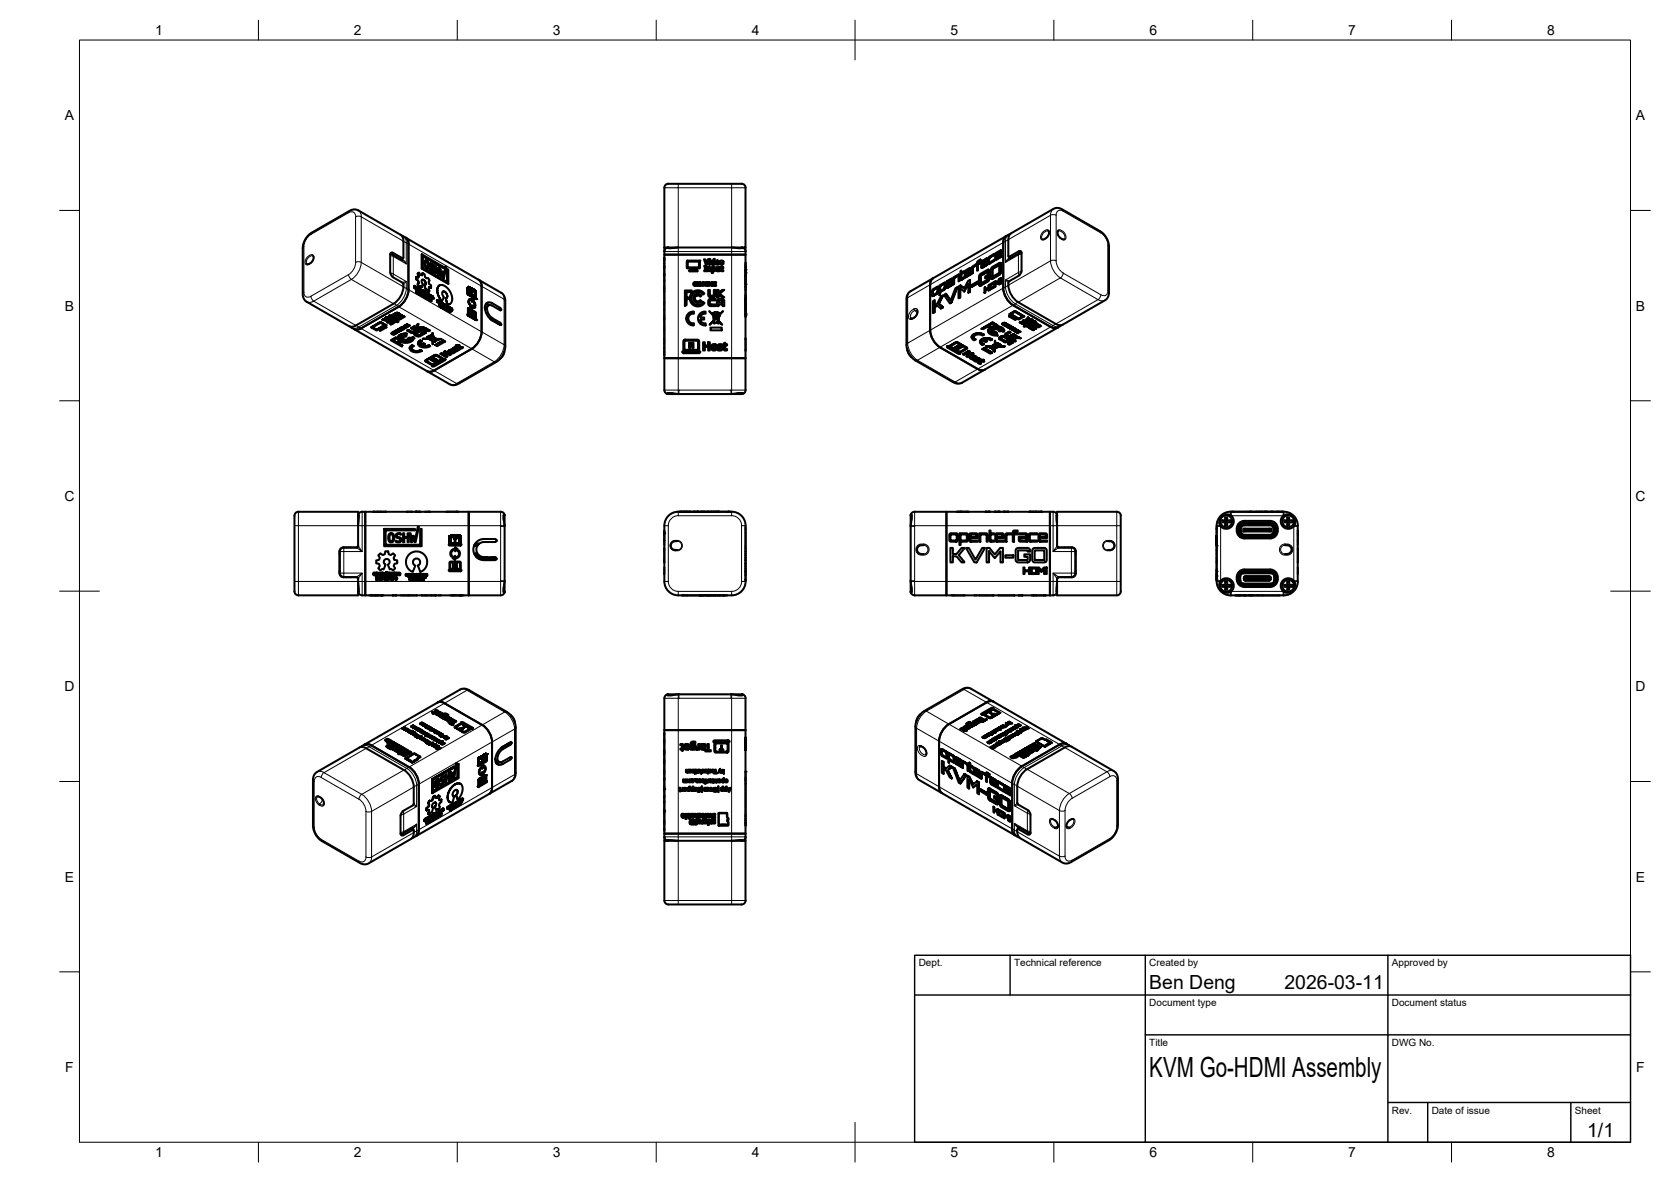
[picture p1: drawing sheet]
<svg xmlns="http://www.w3.org/2000/svg" width="420mm" height="297mm" viewBox="0 0 420 297" stroke-linecap="round" stroke-linejoin="round" font-family="sans-serif">
<defs><g id="words">
<text font-size="7" x="289" y="270.6">KVM Go-HDMI Assembly</text>
<g font-size="4.9">
<text x="289" y="248.5">Ben Deng</text>
<text x="323" y="248.5">2026-03-11</text>
<text x="399.1" y="285.7">1/1</text>
</g>
<g font-size="3.5">
<text x="39" y="8.8">1</text>
<text x="89" y="8.8">2</text>
<text x="139" y="8.8">3</text>
<text x="189" y="8.8">4</text>
<text x="239" y="8.8">5</text>
<text x="289" y="8.8">6</text>
<text x="339" y="8.8">7</text>
<text x="389" y="8.8">8</text>
<text x="16.3" y="30.2">A</text>
<text x="411.3" y="30.2">A</text>
<text x="16.3" y="78">B</text>
<text x="411.3" y="78">B</text>
<text x="16.2" y="125.9">C</text>
<text x="411.2" y="125.9">C</text>
<text x="16.2" y="173.7">D</text>
<text x="411.2" y="173.7">D</text>
<text x="16.3" y="221.6">E</text>
<text x="411.3" y="221.6">E</text>
<text x="16.4" y="269.4">F</text>
<text x="411.4" y="269.4">F</text>
<text x="39" y="290.8">1</text>
<text x="89" y="290.8">2</text>
<text x="139" y="290.8">3</text>
<text x="189" y="290.8">4</text>
<text x="239" y="290.8">5</text>
<text x="289" y="290.8">6</text>
<text x="339" y="290.8">7</text>
<text x="389" y="290.8">8</text>
</g>
<g font-size="2.5">
<text x="231" y="242.9">Dept.</text>
<text x="255" y="242.9">Technical reference</text>
<text x="289" y="242.9">Created by</text>
<text x="350" y="242.9">Approved by</text>
<text x="289" y="252.8">Document type</text>
<text x="350" y="252.8">Document status</text>
<text x="289" y="262.9">Title</text>
<text x="350" y="262.9">DWG No.</text>
<text x="350" y="279.9">Rev.</text>
<text x="360" y="279.9">Date of issue</text>
<text x="396" y="279.9">Sheet</text>
</g>
</g></defs>
<!-- layer: Visible -->
<g fill="none" stroke="#000" stroke-width=".51">
<path d="M100.7 59l-10.7-6.2-1.2-.2-.8 .3-10 5.8-1.3 1.6-.6 1.7v12l.3 1.1 .7 .7 10.7 6.2 .6 .1 1.1-.3 9.5-5.5a5 5 0 0 0 2.3-5.1l-2.5-1.5M100.7 59l.5 .4 .2 .8v4.5l-.2 .2-2.6-1.5-.4 .3-.1 4.8 .2 .6 .5 .6M101 59.2l25.4 14.7 .5 .6 .1 .9v11.9l-.6 1.9-.7 1-1 .8-9.5 5.5-.8 .3-.9-.1-25.4-14.6M102 59.7l.5 .5 .2 .7v11.9a5.5 5.5 0 0 1-2.4 4.3l-9.5 5.4-1.1 .3-.7-.1M253 59.3l-.5 .5-.2 .7v11.9a5.5 5.5 0 0 0 2.4 4.3l9.5 5.4 1.1 .4 .7-.2M253 59.3l-24.1 13.9-.5 .4-.5 1.4v11.9l.2 1 .5 1.1 1.4 1.5 9.8 5.6 .8 .3h.9l25.4-14.7M254 58.8l-1 .5M254.3 58.6l10.6-6.1 1.3-.2 .8 .2 9.9 5.8 1.4 1.6 .5 1.7v12.1l-.3 1.1-.6 .6-10.7 6.2-.6 .1-1.1-.3-9.5-5.5a5 5 0 0 1-2.3-5.1l2.4-1.5M254.3 58.6l-.5 .5-.2 .7-.1 4.6M263.6 58l.2 .5-.3 .9-.5 .5-.9 .2M266.1 58l-.2 .6 .4 .9 .8 .6h.4M78.7 64.3l.1 .6-.3 .8-.7 .6-.6 .1"/>
<path d="M96.8 80l.2-.1zM96.8 80l.5 .5M97 79.9l.6 .7zM97 79.8h.1M97.2 79.7h.1M97.3 80l.2-.2zM97.3 80l.7 .4 .2-.1M97.3 79.8h-.3M97.5 79.8l.7 .5zM97.7 79.8l.2-.2-.1 .2 .4 .3 .5-.2M97.8 79.3l.2-.1 1 .6M97.9 79.6h.1"/>
<path d="M98 79.6h.1M98 79.7l.3-.1 .3 .2M98 79.8l.2 .1zM98.1 63.8l.6 .2 2.5 1.5M98.2 79.9l.2 .1zM98.2 79.6l-.4-.3 .2-.1 1 .6M98.4 80l.1-.1zM98.6 79.3l.5 .4 .6-.3M98.6 79.3h.1M98.7 79.1l.2-.1zM98.7 79.9h.1M98.9 79.4v-.2h.3l-.3 .2"/>
<path d="M98.9 79h.3M99 79.4h.4zM99 79.8l-.3 .1M99.1 79.2l-.3 .1M99.2 79l.2 .1zM99.3 78.8l.4 .4h.4l.3-.3M99.3 78.8v.1M99.4 79.4h.1zM99.4 78.8l.1-.1zM99.5 79.2l-.5 .3M99.5 78.7l.2-.1zM99.5 79.4h.1"/>
<path d="M99.6 79.3l.1 .1zM99.6 78.9l.3-.2 .3 .3M99.6 78.9l.1 .1zM99.7 79h.1M99.7 79l.3 .1h-.2M99.7 78.6l.5 .1zM99.7 79.9l.2-.1-.2 .1 .7 .4 .4-.3M99.9 79.8l.6 .3zM100.1 79h.1M100.2 79h-.1M100.2 79.7l.2-.2-.2 .2 .5 .3M100.2 78.7l.2 .1z"/>
<path d="M100.4 78.8h.1M100.4 79.5l.7 .5zM100.5 79.3l.1-.1-.1 .3M100.6 79.4l.6 .4 .5-.2M100.6 79.2l.2 .1zM100.8 79.3l.2-.1-.2 .1M101 79.2l.1 .1zM101.1 79.3l-.2 .1 .4 .2-.4-.2M101.1 80h-.3M101.3 79.6h.1M101.3 64.9l-.5 .3M101.4 79.6h.1"/>
<path d="M101.5 79.6h.1M101.5 79.5l.2 .1zM104.1 72l.1 .3zM104.1 71.9v.1zM104.2 71.8l.3 .2v.5M104.2 72.3l.3 .2zM104.2 71.8h.1M104.2 72l.2 .2M104.3 72l.1 .4zM104.4 72.2v.1M104.5 72.5h.1M104.6 72v1.5z"/>
<path d="M104.6 72l.4 .3v.4l-.2 .1h.2M104.6 70.2h.1M104.6 69.6v.6zM104.6 69.6l.5 .2M104.7 70.2l.4 .3zM104.7 72.6l.1 .2zM104.7 72.6l.3 1.2-.1-.4M104.7 73.1h.1M104.7 73.2l.2 .2M104.8 72.2v.4l.1-.1M104.8 72.3l.1 .2zM104.9 72.5v.1"/>
<path d="M104.9 73.4l.1 .4M104.9 73.4l-.2-.2v.4M105 68.8h.1M105 71.4l.4 .6zM105 71.4h.1M105 71.4l.3-.3-.3 .3M105 68.8l.3 .6zM105 68.8l.4-.3zM105.1 73.6l.2 .3zM105.1 72.6l.2 .4zM105.1 73.6h.3M105.1 72.6l.2-.2 .2 .5"/>
<path d="M105.1 70.6h.1M105.1 73.3l.1 .1zM105.1 70.6l.2 .5zM105.1 73.5v.1M105.1 73.3l.4 .3v.4M105.2 72.4l-.1 .2M105.2 72.4h.1M105.2 73.6l.1 .1M105.3 73.5h.1M105.2 72.7l.3 .3M105.2 72.5h.1M105.3 73.7h.1z"/>
<path d="M105.3 71.1h.1M105.3 69.4l-.1 .3zM105.3 73.7l.1 .1M105.3 73.5l.1 .1zM105.3 72.5l.1 .2M105.3 72.5l-.1 .1 .2 .1M105.3 73h.2zM105.4 72h.1M105.4 68.5l.4 .6 .4 .1M105.4 73.8h.1M105.4 73.9h.1M105.5 73.1h.1"/>
<path d="M105.6 72.6v.6v-.6l.4 .3-.1 .4M105.6 73.5l.3 .2-.1 .1M105.6 73.5v.6zM105.7 72.7h.1M105.7 72.8v.4M105.7 73.6h.1M105.7 73.8h.1M105.8 72h.1M105.7 72h-.3h.4M105.8 72l.2 .2zM105.8 73.8h.1M105.8 73.8l-.1 .4"/>
<path d="M105.9 73.3l-.1-.5 .2 .6M106 73.8v.5zM106 74.3l.1 .1zM106 73.8l.2 .2v-.3v.2M106 67.5l6.7 3.8v-3.5l-.2-.2M106 63.9v3.6l6.7 3.8M106 63.9l.1 3.6M106.1 73.9l.1 .1v.3zM106.1 73.9l.1 .3M106.1 63.9l5.4 3.2v.3l-5.2-3M106.1 74.4l.1 .1zM106.2 70.3l.5 .2 .3 .8-.3-.8-.6-.2-.1 .5 .3 .6-.4 .8"/>
<path d="M106.2 74.2v.1M106.2 73.7l.1 .8M106.3 68.7l-.1 .5zM106.3 73.5l.2 .2zM106.3 68.7l.5 .2 .1 .7 .3 .3h.5l.3 .6-.2 .3 .1 .5 .5 .4v.6M106.3 73.2l.1 .2zM106.3 73.4l.3 .2M106.3 73.1l.4 .2-.2-.1M106.4 74l.2 .5M106.4 74l.2 .7zM106.4 73.2h.1M106.4 73.4l.1 .1"/>
<path d="M106.5 73.7h.2M106.5 73.2l.1 .1M106.5 73.2l.2 .4-.2 .1M106.5 73.5h.1M106.6 74.5l.1-.3-.1 .3M106.7 74.2l.2 .5M106.7 74.4l.3 .5M106.7 73.6l.1 .2zM106.8 66.2l.1 .7zM106.8 73.8l.2 .2M106.8 73.4l-.1 .2zM106.8 73.4l.4 .3-.1 .3h-.1"/>
<path d="M106.9 71.6l.1-.3-.3 .3M106.9 65.5l-.1 .7zM106.9 73.5l.1 .4M106.9 66.9l.4 .5zM107 73.6h.1M107 74h.1M107 65.5l.4 .1 .3 .4 .1 1.2-.1 .3-.4-.1h.4M107 74.3l-.1 .4zM107 74.3l.1 .1-.1 .5-.2-.5-.1 .3M107 73.6l.1 .1zM107.1 72.8h.1M107.1 72.8l-.4-1.1 .4 1.1"/>
<path d="M107.1 73.7l-.1 .2zM107.1 72.8h.2l.4 .5-.4-.5zM107.1 74.8l.2 .3zM107.1 74.5l.1 .1zM107.1 65.7h.2l-.3 .2v.8l.2 .4 .3 .1M107.2 74.7l.2 .1M107.2 74.5l.3 .2v.5M107.2 74.8l.2 .2M107.3 74.6h.1M107.3 73.6l-.1 .3 .1-.3 .2 .6M107.3 73.9l.1 .3zM107.3 73.9h.1"/>
<path d="M107.3 75.1h.1zM107.3 74.6l.1 .1zM107.3 65.7l.2 .3zM107.4 75.1h.1M107.4 75h.1M107.4 74.2h.1zM107.5 66l.1 .6M107.5 74.1v-.4v.4M107.5 73.7l.2 .7M107.5 74.2h.1M107.6 66.6l-.1 .6zM107.6 74.7l.4 .2h-.2"/>
<path d="M107.6 74.7v.6zM107.7 74.8h.1M107.8 73.9l.3 .2h-.2M107.8 73.9v.5zM107.9 74h.1M107.9 72.2l-.1 .3 .2 .7-.4 .1M107.9 75l-.2-.1v.4M107.9 72.2h.1M108 75.2l.2 .4zM108 75v.2l.2-.2 .2 .5M108 74.1h-.1v.4M108 75h.1"/>
<path d="M108.1 75.3l.3 .2zM108.1 75.3l.3 .3M108.1 75.1l.2 .2M108.1 67.5l.6 .5 .2-.2v.2M108.2 74.2l.1 .5-.2-.5 .4 .2M108.2 75.1l.1 .2zM108.2 75.6h.2zM108.2 66.9l.3 .4M108.2 74.3h.1M108.2 66.2l-.1 .3 .1-.3h.4l.5 .4v.3l-.3-.3 .3 .3M108.2 66.9l-.1-.4 .4 .7M108.2 66.2h.1"/>
<path d="M108.3 74.8h.2zM108.3 74.3l.1 .1zM108.3 74.3l-.1 .2 .2 .2M108.4 72.3h.1M108.4 72.3l-.5-.1 .5 .1M108.4 68l.2 .1zM108.4 68l-.3-.5 .3 .5M108.4 66.4l.2 .1-.2-.1v.4l.7 .9-.1 .5M108.4 74.6l.1 .2M108.5 74.6l.3 .4zM108.5 67.2l.1 .1h-.1M108.6 68.1l.4 .1z"/>
<path d="M108.6 74.4l-.1 .2 .3-.2 .1 .5M108.6 74.7l.3 .2zM108.6 74.7l.3 .2M108.6 66.5l.2 .1zM108.6 67.3l.3 .3zM108.6 74.5l.2 .2M108.7 74.5l.1 .2zM108.8 75h.1M108.9 67.6v.2zM108.9 74.9v.1h-.2M109.4 66.7v1.9v-1.9l.2 .2v.7l.6 .4M109.6 67.8l.6 .4"/>
<path d="M109.9 75.6v.2zM109.9 75.4v.2zM109.9 75.4l.3 .2v.3M109.9 75.8l.3 .1zM110 75.6v.2M110 75.6h.1M110 75.8h.1M110.1 75.6h.1M110.1 75.8h.1M110.2 68v-.8v.8M110.2 67.2l.2 .1v1.9l-.2-.1 .2 .1M110.2 68.2v.9z"/>
<path d="M110.2 68.2l-.6-.4v.9l-.2-.1 .2 .1M110.3 76.2v-.6l.1 .7M110.3 75.6l.1 .1M110.4 76.1v.2l-.1-.1M110.4 75.7l.2 .1v.4M110.4 75.8l.1 .2M110.5 75.8h.1M110.4 75.8h.1M110.5 76.2h.1M110.5 76.5v.4M110.5 76.9v-.4l.1 .5M110.5 71.7l-.5 .6-.1 .6 .4-1 .3-.2 .6-.1 1 .5 1 1.2 .4 1.1 .1 1.1-.5 .8-.7 .1h.7"/>
<path d="M110.5 76.4h.1M110.5 76.4v.1M110.5 75.9h.1M110.5 71.7h.1M110.5 76.5h.1M110.5 76h.1M110.6 67.4l.2 2zM110.6 67.4l.2 .1 .1 1.6 .2-.9-.2 .9M110.6 76.2h.1M110.7 76.6v.5zM110.7 76.6l.2 .2 .1 .4M110.7 76v.2z"/>
<path d="M110.7 76.2l.2 .2zM110.7 75.9v.2M110.7 75.9v.1M110.7 75.9l.3 .4M110.8 76.8h.1M110.8 76.8l-.1 .3M110.8 76l.1 .1M110.8 76.2l.2 .2M110.9 76.8h.1M110.8 69.4l.2 .1M110.9 76.1h.1M111 76.4h.1"/>
<path d="M111 77.2h.1M110.9 76.9v.3zM111.1 76.7v.1M111.1 76.7h.1M111.1 76.9v.4M111.1 76.9v.4zM111.1 76.1v.4zM111.1 76.1l.1 .1M111.1 68.2l.2 .2 .2 1.1M111.1 76.8h.1M111.2 77h.1M111.2 76.2l.3 .1v.4"/>
<path d="M111.2 68.6l.2 1.2-.2-1.3-.2 1-.2-.1M111.2 76.2h.1M111.3 76.3h.1M111.3 77.3l.1 .2zM111.3 77.3v-.3v.3M111.3 76.9v.2M111.3 76.6l.2 .1zM111.3 76.4v.2zM111.3 76.3l-.1 .3-.1-.1 .1 .1M111.4 73.3l.7 .2 .4 .9-.4-.9-.4-.3-.4 .1-.1 .7 .4 .6-.5 1.1-.9-1.5-.3-1.3 .4 1.5 .9 1.3M111.4 77.5h.1M111.4 77.1v.4"/>
<path d="M111.5 77.1l.1 .5zM111.5 77.1l.1 .5M111.5 77h.1M111.5 69.4l.5-2.5-.5 2.6M111.5 77l.1 .1M111.5 67.4l-5.2-3v2.9l6.2 3.6M111.6 77.1h.1M111.7 77.5v.1zM111.7 77.5h.2M111.7 76.8l.1 .1zM111.7 76.8h.1M111.7 76.5l.1 .2"/>
<path d="M111.7 76.5h.1M111.8 77.7h.1M111.7 77.4v.1M111.7 76.8l.2 .1M111.7 77.2l.3 .2-.1 .4M111.7 76.5l.2 .2M111.8 77.3h.1M111.8 77.5h.1M111.8 76.5l.1 .4M111.8 77.5l.1 .1M111.8 77.4h.1M111.9 76.9h.1"/>
<path d="M111.8 76.7h.1M111.9 77.7h.1M111.9 76.8h.1M111.9 77.6h.1M111.9 77.5h.1M111.9 77.8h.1M112 76.8v.1zM112.1 77.1h.1M112 76.7v.1zM112.1 74.9h.1M112 77.5l.1 .3zM112 77.5h.1"/>
<path d="M112 77.4h.1M112 66.9l.2 .1-.5 2.9-.3-.1 .3 .1M112.1 76.7l.2 .1v.3M112.1 74.9l.4 1.5zM112.1 77.7l.1 .2zM112.2 77.1h.1M112.1 77.4l.2 .2M112.1 76.8l.1 .3 .1-.1M112.2 77.6l.1 .4M112.2 76.8l.1 .2zM112.2 77.1l.1 .1zM112.2 78h.1"/>
<path d="M112.3 77l-.1 .1M112.3 74.9l.2-.5-.1 .4-.3 .1M112.3 77.6l.1 .4M112.3 77.6v.4zM112.3 77.5h.1M112.3 77.4l.1 .1M112.4 77.5h.1M112.4 77.1l.1 .2zM112.4 77.1v-.3v.3M112.4 76.8l.2 .5M112.5 77.6l.1 .6zM112.5 77.6l.1 .5 .1-.3"/>
<path d="M112.5 70.8v-3.2v3.3M112.5 77.3h.1M112.6 77.4h.1M112.7 77.4h.1M112.6 77.3h.1M112.7 77l.1 .5M112.7 77.8l-.1 .3M112.7 77.8v.4M112.8 77.1l.1 .5 .1-.4M112.8 77.1l.1 .4M112.8 78.1l.1 .2zM112.9 77.1v.1"/>
<path d="M112.9 78.3l.2 .2M112.9 77.9l-.1 .2zM112.9 78l.3 .3M112.9 77.9h.1M112.9 77.2l.1 .1M112.9 78.2l.2 .3M112.9 78h.1M112.9 77.2h.1M113 77.3h.1M113 78l.1 .2M113 77.2l.1 .1M113.1 78.5h.1"/>
<path d="M113.1 77.5l.2 .3zM113.1 77.3v.2zM113.2 77.3l.2 .2M113.2 76.4h.1M113.2 77.3h.1M113.2 78h.1M113.2 78l.2 .2M113.3 78.2h.1M113.2 77.4l.2 .4M113.3 78h.1M113.3 77.8h.1M113.3 78v.2"/>
<path d="M113.3 78v.1M113.3 78.1h.1M113.3 78.1l.1 .1M113.3 78.1v.1M113.4 78.2h.1M113.3 78l.1 .1M113.4 78.1h.1M113.4 78.1l-.1 .1M113.4 77.6l.2 .3zM113.4 77.6l.2-.1 .1 .3-.2-.1M113.5 77.5l-.1 .1M113.5 77.5h.1"/>
<path d="M113.5 77.6h.1M113.6 77.6h.1M113.6 77.6l.1 .1M113.7 78h.1M113.7 77.8l-.2-.1 .2 .3M117.5 73.7l.3 .4zM117.5 73.7l2.3 1.3-.2 .1h.2M117.5 79l.3 .3zM117.5 79l2.3 1.3-.2 .1h.2M117.7 77.6v1.4zM117.7 72.3v1.4zM117.7 77.4v.2l.2-.2 1.7 1.1 .1 1.6-2-1.1 2 1.1"/>
<path d="M117.7 74.1l1.9 1-1.8-1M117.7 79.3l1.9 1.1-1.8-1.1M117.7 72.1v.2l.2-.2 1.7 1.1 .1 1.7-2-1.2 2 1.2M117.8 75.7l.2 .8zM117.8 77.6v1.3l1.7 1v-1.3M117.8 72.3l1.7 .9zM117.9 72.3l-.1 1.3 1.7 1v-1.3v1.3M118.1 75.2l-.3 .6M118.2 75.4h.5v.4l.4-.2-.4-.7v.4l-.6-.1-.3 .5M118.2 76.9l.5-.2v.4h.4l.3-.4-.2 .4M118.4 78.1v.8zM118.4 78.1l.4 .6v-.3v.3"/>
<path d="M118.4 73.1l.2 .1zM118.4 72.9l.5 .4h-.2M118.5 78.7l.3 .1zM118.5 78.7v.3l-.1-.1 .1 .1M118.6 73.2v.6zM118.7 77.2v.4l-.5-.7 .5 .7M118.8 78.4l.2 .1v.8l-.2-.1 .2 .1v-.8zM118.8 79.1v-.3l.2 .4M118.9 73.3l-.2-.1v.7l-.1-.1 .1 .1M119.1 75.6l-.4 .2-.1-.4h-.4l-.2 .4 .2 .6-.2 .1 .2-.1M119.2 76l.2 .7-.2-.7h.2l.1 .4-.1 .8-.2 .2-.5-.2 .6 .1M119.5 78.5v.1"/>
<path d="M119.5 78.5l-1.6-.9 1.6 .9M119.5 73.2v.1zM119.5 78.6v1.3M120.4 70.3l.4 .5 .3 1.1M121.1 71.9v11.5M121.9 77.3l.1 .1M121.9 77.2l.1 .1M121.9 77.1l.2 .1M122.1 76.4l1 .3M122.8 76.7l-.9 .8M123.8 79.9l2 1.2M125.8 78l-2-1.2a.9 .9 0 0 0-1.2 .1 .9 .9 0 0 0-.1 1.1l.6 1.3 .7 .6"/>
<path d="M125.8 77.4l-2-1.2a1.24 1.24 0 0 0-1.6 .1 1.24 1.24 0 0 0-.2 1.5l.6 1.6a6.4 6.4 0 0 0 3.2 2.3l.2-.1-.2-.5M125.8 77.4l.2 .4M126 77.8l-.2 .2M167 80v9.3M167 79.9v.1M167 62.2h20.5v-15a1.36 1.36 0 0 0-1.6-1h-17a1.81 1.81 0 0 0-1.8 .6l-.1 17.2h20.5h-20.5v26M167 69v6.2M167 64.7v4.3M167 75.6v4.3M167 69h.1M168 62.2l-.2 .1 .8 .1 1.9-.2M168 62.2v.1"/>
<path d="M168 62.2a1.01 1.01 0 0 0-1 1M172.2 73h1.7l-.3 .4h-1v1.4h.9l.3-1 .8-.7 1-.2 1 .4 .5 .5-.3 .2-.5-.4-.6-.2-1.2 .3-.5 .6-.1 1 .4 .8 .7 .4h1l.8-.6 .3 .2-.9 .8-1 .1-1.1-.5-.4-.6-.2-.7h-.9v1.5l-.4 .2zM172.7 65.5h3.3v1.9h-1.6v.5h.9l.1 .3h-2.1l.1-.3h.8v-.5h-1.5zM172.9 65.8h2.8v1.4h-2.8zM173 78.9l.6-.5 .9-.1v.5l-1 .3-.4 .7 .3 1.1 .5 .3h.6v.6l-1-.2-.8-.8-.1-.9zM174.4 71h.6l-.5 .3v.3l.5 .2-.6-.1zM174.5 74.3l.8-.5 .8 .2 .3 .3-.3 .3-.4-.3h-.5l-.4 .3-.1 .4 .4 .7h.5l.5-.3 .3 .2-.1 .2-.8 .3-.8-.2-.4-.8zM175.2 71h.4l-.3 .1 .4 .4-.2 .3h-.4v-.2h.4l-.4-.3zM175.8 71h.5v.3l-.3 .4h.4v.1h-.7l.5-.6-.1-.2-.3 .1zM176.1 78.7l.5-.3 .8-.1v.5l-.8 .2-.5 .7 1 .1v.5l-1 .1 .5 .7 .8 .1v.6l-.9-.2-.8-.7-.2-1.2zM176.6 71l.4-.1-.4 .4 .4 .1-.1 .4-.4-.1zM177 65.2h.3l.3 1.1 .3-1.1h.3l-.4 1.3h-.3z"/>
<path d="M177.1 66.8h.6l-.2 .2 .2 1.2h-.6l.1-.3v-.9zM177.2 71l.3-.1 .3 .2-.2 .7-.4-.2zM177.4 71.1l.2 .1-.1 .5-.2-.1zM177.8 67.1l.9 .1 .1 1h-.3l-.1-.9-.3 .2v.7h-.3zM177.8 71h.6l-.2 .3 .3 .2-.1 .3h-.6v-.2h.5l-.3-.2 .3-.3zM178.1 72.9h.4v1.3l.1 .1 .9-.1v-1.3h.4v1.3l-.3 .4-1 .1-.4-.2zM178.2 75.3l.4-.2h1.3v.4h-1.3l-.1 .1 .1 .9h1.3v.4h-1.3l-.3-.1-.2-.4zM178.3 65.5h.3v1h-.3zM178.4 78.2l.9 1-.1-.4 .3-.3h.9v.2l-.6-.1-.2 .2h1.2l-.4-.3 .6 .1-.1 .4 .9-.8-.8 .8 .1 .4h-.3l-.1 1.3 .8 .9-.6-.6-.2 .3-.3-.1-.9 .1-.1-.6-1 .9 1-1-.1-1.3zM178.6 71.1l.7-.2v.2h-.4l-.1 .4 .3 .2-.1-.4h.3v.5l-.6-.1zM178.8 65.6l.3-.1 .4 .1v-.5h.2v1.4l-.8-.1zM179 67.1l.3 .2 .3-.2 .3 .4-.1 .6h-.6l.1 .5h-.3z"/>
<path d="M179.3 67.4h.3l-.1 .6-.2-.1zM179.4 78.9h1.4l-.3 .6-.6-.1v.2h.5l-.4 .3-.6-.6zM179.5 78.8h.1M179.4 79.4l.6 .6-.5 .5zM179.5 70.9h.6l-.5 .8h.5v.1h-.7l.5-.8zM180 65.6l.3-.1 .4 .1 .1 .5-.6 .1 .2 .1 .4-.1v.2h-.8l-.1-.4zM180 78.6h.3zM180.1 67.1h.3l.1 .9 .2-.2 .1-.7h.3v1.1l-.9-.1zM180.2 65.7h.3l.1 .2h-.4zM180.3 72.9h.4v.7l.9-.7h.5l-1.1 .9 1.1 .9h-.5l-.9-.7v.7h-.4zM180.4 75.3l.4-.2 1 .1 .3 .4v1.3h-.4v-.4h-1v.4h-.4zM180.7 79.3l-.1 1.2-.5-.5z"/>
<path d="M180.8 75.5h.8l.1 .6h-1zM180.8 79.2l.2-.1zM181.4 66.9h.2v.2h.3v.2h-.3v.6h.3l-.1 .3-.5-.2-.1-.8zM184 62.2l1.9 .2 .8-.1-.2-.1M186.5 62.2v.1M186.5 62.2a1.01 1.01 0 0 1 1 1M187.5 62.2v27.8h-17M187.5 76v.4M187.5 69.5v1.3M187.5 77.6v.4M187.5 78.1v.2M187.5 79.2v.4"/>
<path d="M187.5 67.3h.1M187.5 68.1v1.1M187.5 75v.1M187.5 70.8v1.2M187.5 77.2h.1M187.5 76.6v.1M187.5 67.4v.5M187.5 78.8v.3M187.5 78.3v.4M187.5 72.2v.6M187.5 77.2v.3M187.5 75h.1"/>
<path d="M187.5 75.1h.1M187.5 74.1v.5M187.5 76.5v.1M187.5 77.6h.1M187.5 66v.6M187.5 76.7h.1M187.5 66.8v.5M187.5 76h.1M187.5 76.5h.1M187.5 76.6h.1M187.5 75.4h.1M187.5 75.3v.1"/>
<path d="M187.5 69.2h.1M187.5 74.6h.1M187.5 66.7h.1M187.5 68.1h.1M187.5 72h.1M187.5 77.5v.1M187.5 77v.2M187.5 74.6v.4M187.5 75.4v.6M187.5 72v.2M187.5 79.1v.1M187.5 78.8h.1"/>
<path d="M187.5 72.8h.1M187.5 77.5h.1M187.5 76.4h.1M187.5 75.1v.1M187.5 75.2h.1M187.5 67.9v.1M187.5 77h.1M187.5 76.7v.3M230.6 78l.1 .5-.3 .7-.5 .6-.8 .3M233.9 71.6v11.4M234.5 74.4l1.1-.6zM234.6 74h.1"/>
<path d="M234.6 73v1M234.6 73.1h.1M234.6 69.9l-.4 .5-.3 1.1M234.7 72.9l.9-.5zM235 77.2v1.2M235 76.7v-1.3l-.4 .3v3l.4-.3-.4 .3M235.6 72.3h.1M235.6 76.8l-.6 .4v1.2M235.6 76.8l1 .7M235.7 72.3l-.1 1.2-1 .6M235.7 76.8l-.7 .4M235.8 72.1h.1"/>
<path d="M235.8 72.1l-1.3 .7v1.6M235.8 73.5l-.2 .3zM235.9 72.1v.2zM235.9 73.3v-1v1M235.9 73.3v.2zM236.1 76.3l.9 .8zM236.2 74.2l.2-.1zM236.4 73.4l1-.6zM236.4 73.4v.7M236.4 71.9v1.2zM236.5 71.8h.1M236.5 71.8l.9-.5-.9 .5"/>
<path d="M236.6 77.5l.4-.2zM237 74.3l-.4 .3-1 1.7-.6 .4v-1.3M237 74.4l-.9 1.9zM237 77.1v.2zM237.4 72.8l.2-.1zM237.5 71.3h.1M237.5 71.3v1.2l-1.1 .6M237.6 71h.1M237.6 71l-1.4 .8v2.4M237.6 72.5l-.1 .2zM237.7 71.1v.2zM237.7 71.3v1.2z"/>
<path d="M237.8 73.8l1.2 1.7-1.2-1.7-.5 .3 1.5 2.1M238 72.4l.2-.1zM238.1 70.9h.1M238.1 71v.4v-.4M238.1 71.7l1.3-.8zM238.1 71.7v.3zM238.1 72h.1M238.2 70.8l.9-.5zM238.2 72.3l1.2-.7zM239.2 70.3v.5l-1.1 .6M239.3 70l.1 .1M239.4 70.1h-.3l-1.1 .8v1.5"/>
<path d="M239.4 70.1v.2zM239.4 70.3v.6v-.6M239.4 71.4v.2v-.2l-1.3 .7M239.9 70v1.4l-.2 .1M239.9 70h.1M240 69.8h.1M240 69.8l.9-.5-.9 .5M240.7 72.2l-1.5 3.8-.4 .2 .4-.2 1.5-3.8-.5 .2-1.2 3.1M241 69.3v1.4M241 70.7l.2-.1zM241 75l.4-.3zM241.1 69h.1"/>
<path d="M241.1 69l.1 .1M241.2 69.1l-.3-.1-1.2 .7v1.8M241.2 69.1v.1zM241.2 69.2v1.4v-1.4M241.4 72.5v2.2v-2.3l1 .9M241.5 71.7l.9 .8-.9-.8-.5 .3v3M241.6 70.3h.2zM241.7 68.6v-.6l-.2 .1 .1 2.2M241.7 68v.6l.7-.4v.3v-.3M241.7 68.8l.7-.3zM241.7 68.8v1.2zM241.7 70h.1"/>
<path d="M242.3 69.7l.1 .2-.6 .4 .5-.4M242.4 69.9l-.1-.2-.6 .3M242.5 73.3l1-2v2.2l.4-.2-.4 .2M242.6 69.7h.1M242.7 69.7l.2-.1zM242.8 68.2h.1M242.8 68.3v.4v-.4M242.8 69v.3zM242.8 69.3h.1M242.9 68.2h.1M243.5 71.3l-1 2M243.8 67.6l-.9 .6 .9-.6"/>
<path d="M243.8 67.6l.1 .5-1.1 .6M243.9 70.3v3v-3l-.5 .3-1 1.9M244 67.4l-1.4 .8-.1 1.4 .2 .1M244 67.4h.1M244 67.4l.1 .2zM244.1 68.7v.2l-1.2 .7 1.2-.7v-.2l-1.3 .7M244.1 67.6v.6l-1.3 .8 1.3-.8zM244.3 72.1l1.5-.8zM244.3 68.8l.2-.1zM244.5 67.3v1.4v-1.4M244.6 67.2h.1M244.6 67.1l.9-.5z"/>
<path d="M245.5 66.4v.2v-.2l-1.2 .8v1.6M245.7 68l.2-.1zM245.8 70.8v.5v-.5l-1.5 .8v.5M245.9 66v.2v-.2M245.9 66.4l.6-.4zM245.9 66.4v1.5zM245.9 65.9h.1M246 65.8l.5-.3zM246.3 71.8h.1M246.4 71.8l.3-.1zM246.5 65.2v.3v-.3l-.8 .7v2.1M246.5 65.8v.2v-.2l-.6 .4"/>
<path d="M246.6 69.3h.1M246.6 69.3v1.9v-1.9M246.6 71.2h.1M246.7 69.2h.1M246.6 71.7h.1M246.9 67.3h.1zM246.9 66.6v.3zM246.9 66.9h.1M247 67.3l1.2-.7zM247.7 72.1v.6v-.6l-.2 .1v1.4l.2-.1-.2 .1M247.7 72.9v.6zM248 65.2v.5l-1.3 .7 .1 .9"/>
<path d="M248 65.9v.5l-1 .6M248 65.9l-1.1 .7 1.1-.7M248.1 65l-1.4 .7v.2l1.2-.7-1.2 .7M248.2 65v.2zM248.2 65.2v1.4v-1.4M248.3 68.4h.1M248.2 68.3l-1.5 .9 1.5-.9M248.2 70.8l.3-.2zM248.3 70.8l-1.6 .9M248.3 68.4v.1M248.3 69.6l-.6 .3 .6-.3-.1 .7-1.6 .9M248.5 72.5l-.8 .4 .8-.4v.5"/>
<path d="M248.6 67.8h.1M248.6 67.8h-.3l-2 1.3-.2 2.3 .2 .4M248.6 66.3h.1M248.7 67.9v.2zM248.7 70.3l-.2 .3zM248.7 64.9v1v-1M248.7 65.9h.1M248.7 64.8h.1M248.7 71.6v1.3l-.2 .1 .2-.1v-1.3l-.2 .1v.5l-.8 .5M248.8 64.7h.1M248.7 68.1v.2zM248.7 68.3l-.4 .2 .4-.2"/>
<path d="M248.7 68.9v1.1v-1.1l-1 .6v.4M248.7 70v.3zM249 71.6h.1M249 72.5v-.8v.8M249 72.5h.1M249.1 71.6h.1M249.1 71.6l.7-.4zM249.3 70l.1 .1M249.3 70.1l.3-.1zM249.5 69.5h.1M249.5 67.7v1.8M249.6 67.5l-.1 .2"/>
<path d="M249.8 71.2v.8l-.7 .5M249.9 71l.1 .1zM249.9 70.9v.1M250 71l-1.2 .5v1.3l1.1-.6-1.1 .6M250 63.8v.2l-1.2 .7 1.2-.7v-.2l-1.4 .9v1.6M250 65.3v.2l-1.4 .8M250 65.5l-1.4 .8M250 71.9v-.8v.8M250 71.9l-.1 .3zM250 65.5v-.2l-1.3 .7M250.3 71v1M250.3 70.6l.4 .4-.4-.4-.2 .2v1.3l.2-.1-.2 .1"/>
<path d="M250.3 65.2h.2M250.4 64.5l1.4-.7zM250.4 64.5v.4M250.4 64.9h.1M250.5 63.8h.1M250.5 63.8l-.1 .1M250.7 71.3l-.4-.3v1M251.2 66.6h.1M251.2 70.4v1.1l.2-.1-.2 .1M251.2 70.4l-.5 1M251.2 66.6v.1M251.2 66.6l-1.6 1.1"/>
<path d="M251.2 69.1l.3-.2zM251.2 70.5l-.5 .9M251.2 69.1l-1.6 .9M251.2 66.7v1.8l-1.6 1M251.4 70v1.4v-1.4l-.7 1M251.4 63.2l-.9 .5 .9-.5M251.5 71.3l.2-.1zM251.5 63.2v.5l-1.1 .6v-.4M251.5 66.1h-.3l-1.9 1.3-.2 .4v2l.2 .3M251.6 66.2l.1 .2zM251.7 63h.1M251.7 63l-1.4 .7-.1 1.4 .3 .1"/>
<path d="M251.7 66.4v2l-.2 .5M251.7 69.9v1.3M251.7 71.2v-1.3l-.2 .1v1.3M251.7 63l.1 .1zM251.8 63.1v.7v-.7M251.8 64.5v-.2l-1.3 .7M251.8 64.3v.2l-1.3 .7M251.8 64.5l-1.3 .7M253.5 64.3l.3 .2 2.6-1.4 .4 .2 .1 4.8-.2 .7-.6 .5M253.6 64.5l.5 .3M253.7 79.5l1.4 .9 .3-.1M253.8 79.4h.2z"/>
<path d="M253.9 79l1 .6-.4 .2M253.9 79h.1M253.9 78.9l1.2-.7-1.2 .7M254 79.4l.5 .4zM254.2 79l2 1.1-2-1.1 1-.6 2 1.1-1 .6 1-.6M254.7 79.9l.6 .3-.6-.3M254.8 79.6l-.3 .2M255.1 78.2h.2zM255.3 78.2l2.2 1.3-2.2-1.3M256.8 63.5l-.5 .1-2.6 1.5M257.5 79.5l-1.3 .8-1.2-.6-.3 .2M257.5 79.5h.1"/>
<path d="M258.5 79.8l.2 .1zM258.7 79.9l-.6 .6M93.4 82.3l1.3 .7 1.1-.5 .3 .2M93.4 82.2l2.2-1.2-2.2 1.2M93.7 82.3l1 .6-1-.6M95.5 83h.1M95.5 83l.6-.3-.6 .3M95.6 81h.2M96.1 80.4l.2-.2-.2 .2 1.3 .3 .2-.1M96.3 80.2l.8 .3zM96.7 81.7l-2 1.2 2-1.2-1-.6-2 1.2M96.9 82.2h.2z"/>
<path d="M97 81.6l-1.2-.6 1.2 .7M97 81.6v.1M97 81.7l-1.1 .6 .4 .2 .6-.3-.6 .4-.4-.3M97.1 80.5h.1M97.1 82.3l-1.4 .8-.2-.1M97.3 80.5h.1M97.3 80.5v.1M97.9 80.8l-.6 .2 1 .4M97.9 80.8l-.6 .2M97.9 80.8l.5 .5-.6-.4M98.1 80.8h.2h-.2l.7 .5 .2-.1M98.3 80.8h.1z"/>
<path d="M98.3 85.5l1.2-.7 .1 .3-.1-.3-1.2 .7 2.8 1.6 .1-.3M98.4 80.8h.1M98.4 80.7v.1M98.4 80.7h.1M98.5 80.6h.1M98.5 83.8l.4 .3 .5-.2M98.5 80.6l.3-.1zM98.5 80.8l.2 .2M98.5 83.7l.2-.1zM98.6 83.8h.1M98.6 81.2l-.2 .1h.2M98.7 83.9h.1"/>
<path d="M98.7 80.9l.3 .3-.3-.2M98.7 83.7l-.1 .1M98.7 83.6h.1zM98.7 83.9l.2 .1zM98.7 81.3l-.5 .2M98.8 80.5l.2 .1zM98.9 83.6l-.2 .1M98.9 85.5l.9 .6 .6-.4-.6 .4zM98.9 84h.1zM98.9 80.4l.2-.1-.2 .1 1.1 .6 .2-.1M99 83.5l.7 .1M99 83.4h.1z"/>
<path d="M99 83.5h.1M99 84h.2zM99 80.6l.5 .3-.5-.3M99.1 83.4h.1M99.1 80.3h.1zM99.1 83.5h.1M99.1 83.5h.2zM99.2 83.3h.1zM99.2 83.9h.1M99.2 80.2v.1M99.3 83.5h.1M99.3 83.3h.1"/>
<path d="M99.3 80.1l-.1 .1M99.3 80.1h.3zM99.3 83.4l-.2 .1M99.4 80.3v.1M99.4 80.4l.2-.2 .3 .3M99.4 80.4h.1M99.4 83.5h.1zM99.4 83.3l.4-.2 .1 .5 .5-.3M99.4 83.2h.1M99.5 83.1h.1M99.5 80.5h.1M99.5 80.5h.1z"/>
<path d="M99.5 80.9l-.2 .1-.6-.3-.2 .1 .2 .1M99.6 83.7h.1M99.5 83.5h.1zM99.6 85.1l-.7 .4M99.6 80.5h.1zM99.6 80.1l.4 .1zM99.6 83.5h.1M99.7 83h.1zM99.8 80.5h.1M99.8 80.6h.1M99.8 83l.1 .1zM99.8 83.6l-.1-.1 .1 .2-.4 .1"/>
<path d="M99.9 80.7h.1M99.9 80.4l-.1 .1M99.9 80.7l.3 .2-.3-.2M99.9 83.1h.1M100 80.2l.1 .1zM100 85l.3-.7 1.3-.5-.8 .2-.7 .6-.1 .6 .4 .5M100 82.9l.4 .3 .4-.1M100 83.1h.1M100 83.4h.1M100 82.8v.1M100 82.9h.1M100 83.3v.2"/>
<path d="M100 83.3h.1M100.1 82.7l-.1 .1M100.1 82.9h.1M100.2 83.1h.1M100.2 82.7l-.2 .2M100.2 82.7h-.1M100.2 82.7l.1 .1zM100.2 80.4l-.4 .3M100.2 83v.1M100.2 83h.1M100.3 82.8l-.2 .1M100.3 82.9l-.1 .1"/>
<path d="M100.3 82.9h.4zM100.3 83l.3 .1M100.3 83h.1M100.4 83.1h.1M100.3 83.3h.1M100.3 83.3l-.3 .2M100.4 85.2l.5 .5 1.4 .2-1.2-.1zM100.5 83.1h.1M100.5 80.1h.1zM100.5 82.5l-.1 .2 .4 .2 .5-.1M100.5 82.5l-.1 .1M100.5 82.5h.2z"/>
<path d="M100.6 82.6l.1 .2zM100.6 82.6l.5 .2M100.6 80.1h.1M100.7 82.9l.1 .1zM100.7 82.5h.2zM100.7 82.8h.2M100.8 80v.1M100.8 85h.1M100.9 82.5l.2 .1zM100.9 82.9h.1M100.9 82.3h.1M101 82.9h.1"/>
<path d="M101 82.2h.2zM101 84.6l-.1 .6 .7 .4 1.2-.1 .3-.5M101 84.6l-.2 .4M101.1 82.6l.1 .1zM101.1 82.9h.1M101.2 82.5h.4M101.2 82.7l.1 .1M101.2 82.2h.2zM101.3 85.1l.3 .3M101.3 82.3l-.4 .1M101.4 82.3h.1M101.4 82.3h.2l-.2 .1"/>
<path d="M101.5 82.1l.4 .3 .6-.3-.4-.2 .4 .2M101.5 82.6l-.2 .1M101.5 82.6h.1M101.5 82h.1M101.6 85.4h.5zM101.6 82.3l.1 .1zM101.6 83.8h.7zM101.6 82l.4 .3zM101.7 81.8h.1M101.7 82.4h.1M101.7 81.8h.2zM101.8 82.5l-.5 .2 .2-.1"/>
<path d="M101.8 82.5h.1M101.9 82.1l.2-.2-.2 .2 .4 .1M101.9 81.9l-.2 .1M101.9 81.7l.5-.2-.5 .2 .4-.1 .3 .5 .4-.3M102 82.3l.2-.1zM102.2 84.3l-1.2 .3M102.2 84.4l-.1 .2-.6 .1-.3 .3M102.2 82.2h.1M102.3 83.8v.3l-1.5 .3-.3 .3-.1 .5v-.2M102.3 83.1l.3-.2 .9 .5-.9-.5-.3 .2 1.2 .6 .5-.1 .7-.4-.1-.3-.9-.6 .9 .5 .1 .3M102.4 81.5h.1M102.4 81.5l.2 .5-.2-.5"/>
<path d="M102.6 82l.3-.2zM102.7 84.9h.4h-.4l-.1 .3-.5 .2M102.7 85l-.1 .3-.5 .1M103 87.5l.5-.7-.4 .4-.1 .4 .6 .7 1.3 .2 1.2-.3M103.1 85h.1M103.4 82.5l.3-.2-.3 .2 .9 .6M103.5 83.4l.7-.2zM103.5 86.8l.5 .2zM103.6 84.8h.4zM103.6 84.8l-.3 .7-1 .4M103.6 85l-.4 .6-.9 .3M103.9 82.2l.3-.2z"/>
<path d="M103.9 82.2l1.3 .7 .3-.1M104 84.8v.2M104 84.8l-.1 .7-.8 .5-1.1 .2-1.3-.3-.6 .3 1.1 .6-1.1-.6M104 87l-.5 .4 .3 .6 1 .3 .9-.3-1.2 .2-.7-.2-.3-.5M104.2 82l.5 .3zM104.4 83.7l-.2 .4 .8 .5 .6-.1 .9-.5M104.4 83.7l-.2 .3M104.4 83.7l.8-.5-.8 .5M104.8 81.6l-.1 .7zM105 84.3h.4zM105.1 86.3l.5-.7-.4 .4-.1 .4 .6 .7 1.3 .2 1.2-.3-.4-.3 .4 .3M105.2 81.4l-.4 .2 .4-.2-.2 .9 1.5-.1-1.5 .1"/>
<path d="M105.4 84.3l.8-.5-.8 .5M105.5 83.4l-.3-.2 .3 .2-.9 .5 .4 .4-.4-.3M105.6 85.6h.1M105.6 86.3l.2 .4M105.7 83.1l.2-.3-.2 .2 .2 .3 .9 .5 .3-.1M105.7 88l.4 .2zM105.7 85.6l.4 .2zM106.1 85.8l-.5 .4 .1 .4 .1 .1 .7-.4-.7 .4M106.2 86.9l.9 .1 .6-.2-.7 .2zM106.2 83.2l.3 .1-.3-.1M106.2 83.8l.3 .2zM106.3 82.6l-.4 .2 .4-.2"/>
<path d="M106.3 82.6h.9zM106.5 83.3l.7-.4zM106.5 86.3l.4 .2zM106.5 82.2l-.4 .2-1.1 .1 .5 .3-.5-.3M106.9 86.5l-.7 .4M107 90.5l-.1 .2M107 90.5l2.3-1.3-2.3 1.3M107.2 82.9l-.5-.2-.6 .4M107.2 90.7h.1M107.2 82.6l.9 .5zM107.3 90.7l1.5 .9 2.4-1.4-2.4 1.4zM107.3 84.8l.1-.1v.3"/>
<path d="M107.4 85l.3 .1h-1.4M107.4 85h-.1M107.4 84.8l-.1 .1M107.4 84.8h.1M107.4 84.7l.2-.1zM107.4 84.9h.1M107.5 84.9l-.1 .1M107.5 84.8h.1M107.7 85.1h-1.4l1.5 .1 .9 .5 .1 .8M107.7 86.8l.1-.1zM107.7 84.6h.1M107.8 84.6l.1-.1z"/>
<path d="M107.9 85.2l.8 .4-.8-.4h.8v.4M107.9 84.5l-.2 .1M107.9 84.5h.1M108.1 83.1l-.3 .2-.3-.2-.7 .4 .3 .2-.3-.2M108.1 84.5l-.6 .3M108.2 85l.4-.3-.4 .3 .5-.1v.3l-.9-.1h.9M108.3 90.4l.2-.1 .4 .2-.4-.2-.2 .1 1 .6 .2-.1M108.6 84.4l.1 .1M108.6 84.3l-1 .3 .4-.1M108.6 92l3.3-1.8zM108.6 84.7h.1M108.6 84.3l-.6 .1h.4l-.8 .4 .8-.4"/>
<path d="M108.7 84.8l-.2-.4-1 .6 .3 .1-.3-.1M108.7 83.7v.7l-.1-.1M108.8 83.8v.6zM108.8 84.6v.6v-.6l.8 .6h-.8M108.8 84.5h.1M108.8 85.2h.8M108.8 85.2v.4v-.4h.8l.1 .3M108.8 85.6l.4 .2zM108.8 85.7v.8M108.8 84.6h.1M108.9 84.6l.8 .6h1.3M108.9 90.5l.4-.2z"/>
<path d="M108.9 84.5h-.1M109.1 84.5l-.3-.1 .3 .1-.2 .1M109.1 90l.9 .5zM109.1 90l-.2 .1 .4 .2M109.1 90l-.2 .1M109.2 85.8l.5-.3-.5 .3M109.3 89.2h.6M109.3 85.8h.2M109.4 85.8h.1M109.5 85.9l-.7-.2v.8M109.7 85.2l-.1 .2M109.7 85.5h.1"/>
<path d="M109.8 85.4h.3M109.8 85.4h.2M109.9 89.2l1.7 1-1.7-1M109.9 85.3h.1M110 85.4h.1M110 90.5l-.1 .2-.5-.3-.3 .2 .4 .3-.4-.3M110.1 85.2l.1 .2M110.1 85.2l.1 .3-.9 .3M110.7 88.9l.3-.1 .6 .3-.6-.3-.3 .1 1.5 .9 .3-.2M111 85.2h-.9M111.2 90.2l-1.7-.8-2.2 1.4M111.6 90.2l-2.8 1.7-1.8-1-.1-.2 .1-.2"/>
<path d="M111.9 88.3l1.5 .8zM111.9 88.3l-.3 .1 .6 .4-.6 .3 .6-.3M111.9 88.3l-.3 .1M111.9 85.8l-.5-.3 .5 .3-2 1.2-.5-.3 2-1.2-2 1.2M112 90.4l-.1-.2 .1 .1-.1 .2-2.7 1.6-.6-.1M112.7 88.3l.3-.3-.3 .3 .1 .2 .7 .3h.5l.4-.4M112.7 88.3h.1M113 88l.3-.1zM113.1 88.3l.4-.2 .5 .4M113.1 88.3l.2 .2zM113.1 88.3h.1M113.3 88.5l.2 .1z"/>
<path d="M113.3 87.9h.4zM113.4 89.1l-.3 .2-.7-.4-.5 .3 .6 .4-.6-.4M113.6 88.6l.3-.1zM113.7 87.9l.4 .1M113.8 87.7l.4 .2 .9-.1M113.8 87.7h.1M113.9 87.6l.2-.2zM114 88.4h.1M114.1 87.4l.5-.2zM114.1 88l.2 .2zM114.2 87.6h.1M114.3 87.7h.1z"/>
<path d="M114.3 88.2l.1 .2zM114.4 87.6h.2zM114.6 87.2l.1 .2zM114.6 86.9l.2-.2 .2 .2-.2-.2-.2 .2 .1 .1M114.6 87.6h.3zM114.7 87.2v-.2l.1 .3 .1-.1 .9 .4 .6-.3M114.7 87.4l-.5 .3M114.7 88.1h-.2M114.7 88l.4-.1zM114.9 87.6h.2zM115 86.9l.3-.2zM115.1 87.6h.2z"/>
<path d="M115.3 87.6l.1 .2zM115.3 86.7l.2 .1M115.4 87.7v.1M115.4 87.8l-.5 .5-.4-.2 .2-.1M115.5 86.8l-.3 .2 .6 .3-.6-.3M115.8 87.3l.1 .1zM115.9 87.3h.1l-.1 .1M116 87.3h.1M116.2 87.2h.1M116.2 87.2l.2 .1-.2-.1M121.1 83.4a5.5 5.5 0 0 1-2.5 4.3l-9.5 5.4-1.1 .3-.6-.1M123.3 80.2l2 1.2"/>
<path d="M126.1 81.6l-.3 .1M126.8 88.3l-.4 1.2-.6 .6M167 90v8a1.01 1.01 0 0 0 .9 1M167 90h3.5M167.9 99l-.2-.1 1-.1 2 .2M167.9 99h.1M167.9 98.8h1.2M167.9 99h2.8M168 98.8l-.1 .2M170.5 90h17v8a1.01 1.01 0 0 1-.9 1M170.7 99h13.1M171.5 88.3h4.6l-.3 .5h-4z"/>
<path d="M171.9 85.5l.2-.1h3.6l.1 .3v2.5h-4zM172.1 85.7l3.4-.1v2.3h-3.4zM173.2 86.1h.3v.6h.6v-.6h.3v1.4h-.3v-.6h-.6v.6h-.3zM176.8 86h.4v.8h.9v-.8h.4v2.1h-.4v-.9h-.9v.9h-.4zM178.6 82.3h2.9v.7h-2.9zM179.3 86.9l.3-.1 .2 .2v.6l-.2 .2-.4-.2zM179.5 80.6l.5-.5 .6 .6-.2 .4h-.8zM180.5 86.7l.5-.2 .6 .1-.1 .3h-.6l.7 .5-.1 .6h-1v-.3h.8l-.8-.5zM182.1 86.2h.3v.3h.4v.3h-.4v.9h.4v.3l-.5 .1-.4-.3v-1h-.2v-.2zM183.8 99h2.8M185.4 98.8h1.2M186.5 98.8l.1 .2"/>
<path d="M186.6 99l.2-.1-1-.1-2 .2M186.6 99h.1M187.5 85v.3M187.5 87.9v.3M228.2 87.9l.4 1.2 .6 .6M229.1 80v.1M229.2 80.1h.1M233.9 83a5.5 5.5 0 0 0 2.5 4.3l9.4 5.4 1.2 .4 .6-.2M238.1 87.2l.1-.2v.3l2.7 1.6h.5M238.2 87l3.2 1.9zM238.5 87.1l1.7-1-1.7 1 2.9 1.6 1.7-1 .1-.2-2.3-1.4 2.3 1.4M238.9 87.1l2.5 1.4 1.5-.9"/>
<path d="M238.9 87.1l1.7-.9 2.3 1.4M239 87.1l2.4 1.3 1.5-.8M240.1 87.4l.9-.6-.9 .6 .1 .1 .5-.3 .3 .2M240.2 86.1h.7zM240.8 87.1l.4 .3 .4-.3-.4 .3M241 86.8l.2 .1zM241.2 86.9l-.4 .2 .4 .2M241.6 87.1l.2 .2zM241.8 87.3l-1 .5-.2-.1 .4-.3-.4 .3M242.1 89l1.5-.8-1.5 .8 .3 .2 .7-.4 .5 .4M242.9 87.5v.1M243.2 87.5h.1"/>
<path d="M243.9 88.4l-.3-.2 .3 .2-.6 .3 .6 .3-.6-.3M243.9 89l.6-.3zM244.1 89.5l.4-.1zM244.2 89.9h.1M244.3 90l.2 .1zM244.3 84.7l.5-.7-.5 .5v.5l.6 .5 .4-.2M244.3 84.7v.1M244.5 90.1h.1zM244.5 88.7l.3 .2-.3-.2M244.5 89.4h.4zM244.6 90.1l.3-.1zM244.8 88.9l-1.5 .8-.3-.2 .6-.3-.6 .3"/>
<path d="M244.8 84l1-.3 1.5 .3-1.2-.3zM244.9 89.4l.3 .1zM244.9 89.9l.1-.1zM245 90.3l-.2 .2 .6 .4h.4l.2-.3M245 90.4l.2 .1M245.1 89.7l-.4-.1-.5 .3M245 89.8h.1M245.2 90.5l-.2-.2-.2 .2M245.2 90.5l.1 .1zM245.2 85.2l.1 .1zM245.2 89.5l.2 .2zM245.3 90.6l.2 .1z"/>
<path d="M245.4 90.2l.2 .4M245.4 90.1h.1zM245.4 89.8l-.1 .3-.5 .2h-.6l-.4-.3 .3-.5-.3 .3M245.5 90.7l.1-.1zM245.5 90.1l.4-.1zM245.8 90.3l.8 .1M245.9 90.3v.2zM245.9 90l.4 .1zM245.9 91.1l.4 .3 .4-.1M245.9 91.1v.1M245.9 90.5l.1 .1zM246 91l-.1 .1 .8-.5z"/>
<path d="M246 90.6v.1M246.3 90.1l.2 .2zM246.4 85.9l.1-.3 .4-.4-.4 .4-.1 .5 .6 .6 .4-.2M246.5 90.3l.1 .1zM246.5 90.5h.1h-.1l.2 .1M246.5 91.3h.2zM246.6 90.5h.3zM246.9 85.2l1-.3 1.5 .3-1.1-.3zM246.9 85.9l.4 .5M246.9 90.5l.3-.1zM247 87.7l.5-.3zM247 87.7l2 1.2 .5-.3-2-1.2 2 1.2"/>
<path d="M247.2 90.4l.2 .1zM247.3 84l.1 .1zM247.3 86.5h.1zM247.4 84.1l-.4 .2-.9-.3-1 .3-.3 .5 .4 .4-.4-.5M247.4 90.5l-.2 .2 .3 .1-.3-.1M247.5 85.4l.7 .4-.7-.4M247.5 90.8l-.2 .2-.3-.2-.6 .4 .1 .1-.1-.1M247.9 87.1h1.3M248.2 85.8l-.4 .2-.7-.4-.2 .4 .4 .5M248.4 83.1l.4-.6-.4 .5 .4 .8 .9 .5h1.1M248.4 83.1v.1M248.8 82.5h.1"/>
<path d="M248.8 83.2l.5 .6 1.4 .3-1.2-.2-.7-.6 .2-.5 .3-.3 1.3-.3 1.2 .5 .3 .6M248.9 82.4l-.6-.3-1 .6-.5-.1 2.8-1.6-2.8 1.6M248.9 87.3l.7 .4M248.9 87.3l.3-.2zM248.9 87.3l-.1 .1M248.9 87.3h.1M249 87.3l.6 .3-.5-.3M249.2 82.3l.9-.3zM249.3 83.1v.1M249.3 87l.8-.5zM249.4 87h.7h-.7M249.5 85.3l-.1-.1 .1 .1-.4 .2-.7-.2-.9 .1"/>
<path d="M249.5 82.8l-.2 .4 .2 .4 1.2 .2M249.5 82.8l-.2 .3M249.5 82.7l.8-.2zM249.6 81l1.2 .7zM249.6 87.7l.1 .2 .4-.1M249.6 87.7h.1M249.6 87.6h.1M249.6 87.6h.4M249.7 83.2l.3-.4 .6-.1 .4 .2 .2 .3M249.7 83.2l.3 .3 .6 .1h-.5zM249.7 87.7h.1M249.7 87.8h.2z"/>
<path d="M249.7 87.7h.3M249.8 87.7h-.1M249.8 87.7v.1M249.8 87.7h.1M249.9 87.7h.1M249.9 87.7l-.1 .1M250 87.6h-.4M250.1 82l1.5 .2M250.1 87.1v.5zM250.1 87.1h-.7l-.4 .2M250.1 86.6v.4zM250.1 86.6l-.7 .4"/>
<path d="M250.2 87.1h.9l-1 .4zM250.2 85.7l-.1 .8zM250.2 85.6v.8l.2-.1M250.3 82.5l.8 .1zM250.3 86.3l-.1 .1M250.3 86.8l.2-.1-.2 .1 .4 .2M250.4 86.2h.1M250.4 86.3h.1M250.5 86.3h.2zM250.5 86.3h.1M250.6 83.6l.1 .2zM250.7 86.4l.8 .5-.8-.5 .3 .1"/>
<path d="M250.7 84.1l.1 .2zM250.7 86.3h.1M250.8 81.7l-.5 .1-.7-.4-1 .5 .6 .4-.6-.4M250.8 86.2h.1M250.9 86.3l.2 .1zM250.9 87l-.4-.3 .3 .3h.4h-.4M251 86.5l.3 .2 .2-.1M251.1 87.1l-.9 .4M251.1 82.6l.5 .4zM251.1 86.5l.2 .1M251.1 86.5l.2 .1-.2-.1M251.1 86.4h.1"/>
<path d="M251.1 86.4l.4 .2zM251.2 87l.1-.1zM251.2 83.2l.4 .1v-.3v.2M251.3 86.6h.1M251.3 87.2l.1-.1zM251.3 86.9v.1M251.3 87l.2-.1-1-.6-.3 .2v.5h.5h-.5M251.4 84.8l-.2 .2 .1 .2 .9 .6 .3-.2M251.4 84.7l-.2 .3M251.4 84.7l.4-.2-.4 .3M251.4 87.1h-.2M251.4 86.9l-.1 .1"/>
<path d="M251.4 86.6l.3 .3-.3-.3 .1 .2M251.6 82.2l.5 .2 .4 .6-.3-.4zM251.6 85l.1 .1M251.7 85.1l.8 .5-.8-.5M251.8 84.5l.7-.1 1 .6-1-.6zM251.8 86.9l-.4 .1M251.8 86.9h.1M252.1 81.4l.1 .2h.3M252.1 81.3l-.1 .1M252.1 81.3l.1-.1zM252.3 81.5h.1M252.2 81.2h.1z"/>
<path d="M252.3 81.5l.2 .1zM252.3 81.2l.2-.1zM252.4 81.7l.3 .2 .4-.1M252.5 83.1v-.1v.4l-.4-.1v-.1M252.5 85.9l.8-.5-.8 .5 .3 .2 .3-.2 .7 .4-.3 .2M252.5 83.1v.1M252.5 81.1h.2M252.5 81.1l.2 .1M252.5 81.6h.1M252.6 81.7h.1M252.7 81.1l.1 .1zM252.7 87h-1.3h1.3l-1.6 .2-1 .4-.1 .8"/>
<path d="M252.7 81.8h.1zM252.8 81.8h.1M252.8 81.6l.1 .2M252.8 81.2h.1M252.8 81.5l.2-.1zM252.9 81.8h.1M252.9 83.9l-.1 .4 1 .4 1.3-.6M252.9 83.8l-.2 .3M252.9 83.8l.9-.4-.9 .5M253 81.4l-.5-.2-.3 .2M253 81.9h.3zM253 81.6h.4"/>
<path d="M253 81.6h.1M253 81.4h.2zM253.1 82l.3 .2M253.2 84.1v.1M253.2 81.4l.1 .1zM253.2 84.2l.4 .2-.4-.2M253.3 81.5h.1M253.3 81.9h.1zM253.3 85.4h.9zM253.4 81.5h.1M253.4 85.7l.7 .5-.7-.5 .5-.1 .5 .3M253.4 81.8l.3 .1"/>
<path d="M253.4 81.9h.2zM253.4 81.7l.4 .1zM253.5 82.3l.2 .2 .4-.2M253.5 82.3h.1M253.5 82.2l.2-.1zM253.5 85l-.3 .2-1-.5-.6 .2 .1 .2M253.6 81.9h.1M253.6 84.4h.3zM253.7 82.3h.1M253.7 82.3h.3M253.7 82.1h.1M253.7 81.9h.1"/>
<path d="M253.7 82.4l.2-.1zM253.8 83.4l.3 .1zM253.8 82.2h.1M253.9 81.9l-.8 .1 .2 .2-.4-.2M253.9 82l-.2 .1M253.9 82h.1zM253.9 82.1h.5M253.9 82.1h.1M253.9 82.3h.1M253.9 84.4l.9-.4-.9 .4M254 82.2l.1 .1zM254 82.6h.1"/>
<path d="M254 82h.2zM254.1 83.5l-.9 .6v.1M254.1 86.2l.2-.2zM254.1 82.4l.5-.1zM254.1 82.3h.1M254.2 82.6h.1M254.2 82l.1 .1M254.2 85.4l.4 .2-.4-.2M254.3 82.7l.3-.2zM254.3 82.1h.1M254.4 82.1h.1M254.4 82.8l.4 .2 .3-.1"/>
<path d="M254.6 82.8h.1M254.6 82.3l.2 .1zM254.6 82.9h.2zM254.7 82.4h-.3l-.3 .2M254.7 82.4l-.1 .1M254.8 82.9h.1M254.8 82.7l.1 .2M254.8 84l.3 .1zM254.8 82.4l-.4 .3-.4-.1M254.8 85.9l-.2-.3 .2 .5-1 .6-.3-.2 .3-.2M254.8 82.4h.1M254.9 82.7h.1"/>
<path d="M254.9 82.9h.1M254.9 82.7l.1 .1M255 82.5l.2 .2M255 82.5h.1l-.2 .1M255 82.8l.1 .1M255 83.1l.4 .3 .4-.1-.3-.2 .3 .2M255.1 82.8h.1M255.1 83h.1zM255.1 82.5l.1 .1zM255.1 82.7h.1M255.2 84.9l.1 .9-.1-.9 1.4 .1M255.2 83l.2-.1z"/>
<path d="M255.2 83.2h.1M255.2 82.6l.1 .1zM255.4 83.3h.1M255.3 84.3l-1.3 .7 .3 .2 .5-.3 .2 .7 .3 .2M255.3 84.3l-1.3 .7M255.4 82.7l-.4 .1M255.4 83.3l.1-.1-.1 .1M255.4 80.3h.1M255.4 83.2h.1M255.4 82.9h.3zM255.5 83.5l.6 .2M255.6 83.4h.7z"/>
<path d="M255.6 84.4l-.3-.1 .3 .1-.5 .3 1.2 .1-1.2-.1M255.7 82.9l.2 .1zM255.9 83h.1M256 83.1l-.5-.1-.3 .2M256.1 83.2l.2 .2M256.1 83.1l.5 .3zM256.3 84.8l.3 .2zM256.4 81l.5 .2M256.5 81h.2zM256.6 83.4l-.9 .1 .4 .2-.4-.2M256.7 81l.6-.3zM257.2 80.5h.2l-.1 .2"/>
<path d="M257.4 80.5l.4 .2zM257.7 81.1h.2M257.8 80.7l-.9 .4M257.8 81l.1 .1M257.8 81.4h.1M257.9 81.1h.1M257.9 81.3l-1 .1 .8-.5 .1 .1-.1-.1-.8 .5M258 81.1h.1M258 81.1l.1 .1M258 81.9h.1M258.1 81.1l.1 .2M258.1 81.2l.1 .2-.6 .3-.2-.1 .4-.2-.4 .2"/>
<path d="M258.2 81.9h.1M258.2 80.5h.1M258.3 80.4h.1M258.3 82l.2-.1zM258.5 81.9h.1zM258.6 81.6h.1M258.6 81.9l.1-.1zM258.6 81.5l-.1-.1 .1 .2M258.7 82.3l.4 .2M258.8 81.6h.1M258.7 82.2l.6-.4 .2 .2-.2-.2zM258.7 81.8l-.2-.2-.3 .3"/>
<path d="M258.9 81.1l.4 .3M258.9 81l.2-.2zM259 82.4h.1zM259 81.8l-.1-.2 .1 .3-.6 .2-.4-.2-.4 .2-.2-.1 1.1-.6-1.1 .6M259 81.8h.1M259.1 82.4h.1zM259.1 80.8l.4-.1zM259.1 80.2l.3 .1zM259.1 80.2l-.7 .2 .7-.2M259.2 80.4l.2 .2zM259.2 80.4l-.8 .5 .2 .1 .8-.4M259.2 80.5l-.8 .4"/>
<path d="M259.2 81.1h.1M259.2 82.4l.2-.1zM259.2 81.2h.2M259.3 80.4h.3M259.3 80.4h.1M259.4 80.3l-1.3 .4-.2-.2 .6-.7-.6 .7M259.4 80.3h.1M259.4 82.3l.3-.2zM259.4 81.2l.2-.1zM259.6 80.4h.1M259.5 82l-.5 .3M259.5 80.7l.3 .1z"/>
<path d="M259.5 82.7l.2 .3 .3-.1M259.5 82.7v.1M259.5 82.7l.5-.3zM259.6 80.3h.1M259.6 81.1l.2-.1zM259.7 81.5l.3 .3h.4M259.7 82.1l.2 .1-.2-.1M259.8 81.4l.1-.1zM259.8 81l-.3-.1-.3 .2M259.8 80.8h.1M259.8 82.8h.1M259.8 82.8v.1"/>
<path d="M259.9 80.8h.1M259.9 82.4h.1M259.9 80.9v.1M259.9 81h.1M259.9 81.3l.3-.1zM259.9 82.2l-.7 .5-.1-.1M259.9 80.9h.1M260 82.3h.1zM260 81.6l.1 .1M260 80.9l.3-.2zM260.1 81.6l.1 .1zM260.1 82.3h.2z"/>
<path d="M260.2 81.2h.2zM260.2 81.4h.4M260.2 81.7l.2 .1zM260.3 80.7l.2 .2-.2-.1M260.3 82.3l.2 .1-.2-.1M260.4 81.2l.2 .1zM260.5 80.9l-1.1 .6-.1-.2M260.5 82.4l-.2 .1 .2 .1-.2-.1M260.5 81.9v.1M260.5 81.9h.1M260.5 81.8l.2-.1zM260.5 82.6l-.7 .2"/>
<path d="M260.6 81.5h.1M260.6 81.3l.2 .1zM260.7 81.7l.2-.1zM260.7 82h.1M260.8 81.9h.1M260.8 81.4v.1M260.8 81.4l-.3 .3-.4-.2v.1M260.8 82.1h.1zM260.9 81.6l.5 .1M260.9 82.1h.1M261 82.1h.1M261.2 82h.1"/>
<path d="M261.3 81.9h.1M261.3 81.9l-.2-.1-.3 .1M261.4 81.7l.1 .1M261.4 81.7l.1 .2M261.5 81.9v.2l-.4 .2-.6-.3M261.5 81.8l.1 .1M85.3 139.1h.1M87.1 137.6h.1M88.2 137.6h.1M89.7 137.6h-3.2a1.01 1.01 0 0 0-1.1 1v5.4a1.01 1.01 0 0 0 1.1 1h3.2M89.7 137.6l-3.3-.1a1.04 1.04 0 0 0-1.1 1.1l.1 5.5a1.01 1.01 0 0 0 1 1h3.3M90 137.2v-8.6h-15a1.53 1.53 0 0 0-1 1.9v17.2a1.53 1.53 0 0 0 1 1.9h15v-4.2"/>
<path d="M90.1 137.2l-.4 .4M90.1 137.2l-.4 .3M90.1 129.5a.97 .97 0 0 1 1-.9h.7v21a1.39 1.39 0 0 1-1.6-.6l-.1-.3M90.2 129.6h-.2l.1-.2 .1 .7-.2 2M93.8 128.6h.1M93.9 128.6h3.1M95.1 139.6l.5-.5 .6 .4 .5-.2 .2-.8h.7l.1 .7 .5 .3 .7-.4 .5 .5-.4 .6 .2 .5 .7 .1v.7l-.7 .2-.2 .5 .4 .6-.5 .5-.6-.3-.3 .1-.5-1.2 .5-.5-.1-.4-.3-.4-.5-.1-.4 .2-.2 .4 .1 .5 .3 .3-.4 1.2-.3-.1-.6 .3-.5-.5 .4-.5-.2-.6-.7-.2v-.7l.7-.1 .2-.5zM96.6 132.9h7.8v.4h-7.4v3.6h8.6v-4h.4v4.4h-9.4zM97.1 128.6h.1M97.9 134.2l.5-.2 .6 .4 .1 1.1-.4 .7-.6 .1-.4-.4-.1-1zM98.1 134.4l.4-.2 .3 .4v1l-.3 .4h-.3l-.2-.3zM99.6 134.2l.4-.2 .8 .1v.3l-.7-.2-.3 .3 .1 .3 1 .5v.5l-.3 .4h-1.1v-.3l.7 .2 .4-.4-.1-.3-.9-.4-.1-.2z"/>
<path d="M101.3 134h.3v.9h.9v-.9h.3v2.3h-.3v-1.1h-.9v1.1h-.3zM102.3 128.6h1.4M102.8 139.3l.8-.5 .9-.2 1 .1 .9 .5 .8 1 .2 1-.1 .9-.6 1-1 .6-.6-1.6 .4-.3 .1-.8-.3-.4-.5-.3-.6 .3-.3 .3v.8l.5 .4-.6 1.6-.9-.5-.6-.8-.2-.9 .2-1.3zM103 134h.3l.2 1.8 .2-1.2h.4l.2 1.2 .8-3.4h.2l-.8 3.9h-.3l-.3-1.4-.3 1.4h-.3zM104.4 128.6h.1M104.5 128.6h.1M104.5 128.6h-.1M104.7 128.6h1.2M104.7 128.6h.1M104.7 128.6h-.1M107.9 128.6h.1M107.9 128.6h-1.1"/>
<path d="M107.9 128.6h.2M112.8 136.8l3.3 .1-.3 .2h-2.7zM113.1 134.8l2.6-.1 .2 .2v1.8h-2.9zM113.2 134.9h2.4l.1 1.6h-2.5zM113.5 138.3l.9-.4v-.4l.7 .5-.7 .6v-.5l-.7 .4-.2 .6 .2 .6-.2 .2-.3-1zM114.1 135.2h.7v.2h-.3v.8h-.2v-.8h-.2zM114.9 128.6h-2.7M114.9 128.6h.4M114.9 128.6h.1M115.2 138.5l.2-.1 .2 .3v.8l-.5 .6-.7 .2v.5l-.7-.6 .7-.5v.4l.8-.3 .2-.7zM117.9 132.1v17.5zM119.3 137v.3"/>
<path d="M119.3 137.2h.1M119.3 137l.1 .3h-.2M119.4 136.7h1l-.6 .6 .2-.6zM119.8 139.9h.4M119.9 136.7h.5M120 136.9h.1M120 139.8l.3 .2h1M120 139.8l-.2 .2M120.1 136.7h.2M120.1 140l-.2 .1M120.1 140h.1M120.1 140h.8"/>
<path d="M120.2 136.7l-.2 .1M120.2 136.9l-.4 .4M120.2 136.8v.1M120.2 139.9v.1M120.3 140h.1M120.3 140l.1 .4M120.9 140h.1M120.9 140v.5M121.1 140v.5M121.7 135.5h2.8l.4 .3M121.7 135.5a2.66 2.66 0 0 0-2.7 2.6 2.66 2.66 0 0 0 2.7 2.7M121.7 136.2a1.89 1.89 0 0 0-1.9 1.9 1.89 1.89 0 0 0 1.9 1.9"/>
<path d="M124.9 135.8v.1M124.9 135.9l-.4 .3h-2.8M126.7 129.5v1.2M126.9 129.5l-.2-.2-.1 1 .3 2M126.9 129.5h.1M126.9 129.5v2.8M126.9 129.5h-.3M126.9 132.3v13.7M126.9 129.5a1.01 1.01 0 0 0-1-.9h-8v3.5v-3.5h-26.1v21h26.1M167 133.6v.1M167 133.7v1.5M167 135.7v1.3"/>
<path d="M167 133.3v.3M167 137.7v.7M167 132.1v14M170.3 136l-1.1 .2-.4 .3-.1 .6 .5 .9 1.1 .2M170.8 128.6h-.1M172.3 128.6h-1.5M172.3 128.6h1.1M172.3 128.6h.1M173.4 128.6h.1M174.5 128.6h-1.1M174.5 128.6h.1M175.3 128.6h.1"/>
<path d="M175.3 128.6h-.8M176.3 128.6h-1M176.3 128.6h.1M176.3 128.6h1.5M177.9 128.6h.3M178.2 128.6h.1M178.4 128.6h1.2M179.6 128.6h.2M179.6 128.6h.1M179.9 128.6h.1M179.9 128.6h.4M180.3 128.6h.1"/>
<path d="M180.6 128.6h.1M180.7 128.6h.1M183 128.6h.2M183.2 128.6h.6M183.2 128.6h.1M184 128.6h-13.4a3.5 3.5 0 0 0-3.6 3.5M184 128.6a3.5 3.5 0 0 1 3.5 3.5M187.5 139.6v1.1M187.5 138.6v.5M187.5 138.5v.1M187.5 137.9v.6M187.5 132.4v4.9"/>
<path d="M187.5 132.1v14M187.5 139.1h.1M187.5 137.5h.1M229 129.5v2.8M229 129.5h.2M229 129.5l.1-.2 .1 .9-.2 2.1M229 129.5h.1M229 132.3v13.7M229 129.5a1.01 1.01 0 0 1 1-.9h8v21h-8a1.01 1.01 0 0 1-1-.9M229.2 129.5v1.2M232.2 137l-1.1 .2-.5 .8v.4l.4 .6 .5 .2h.7M238.8 134.2l.2-.2 1.7 .1 .2 .2-.1 1.6-.3 .2h-1.6l-.2-.3z"/>
<path d="M239 137.7h.6v1.5h.9l1.3-1.5h.7l-1.4 1.8 1.4 1.8h-.7l-1.3-1.5h-.9v1.5h-.6zM239 134.4l1.5-.1v1.5h-1.5zM241.2 134h1.9l.3 .4v1.5l-.3 .2h-1.6v.9h-.3zM241.4 128.6h.1M241.4 128.6h-.9M241.5 128.6h.3M241.6 134.4h1.5v1.4h-1.5zM241.8 128.6h.1M242.6 128.6h.6M242.9 137.7h.7l1.7 2.9 1.7-2.9h.7l-2.1 3.6h-.6zM243.3 128.6h.3M243.7 134.2l.3-.2 1.6 .1 .2 .2v.9h-1.8v.5l1.8 .1v.4l-1.9-.1-.2-.3z"/>
<path d="M244 134.4l1.4-.1 .1 .6h-1.5zM246.2 134l2 .1 .2 .2v1.8h-.3l-.1-1.8-1.5 .1v1.7h-.3zM247.9 128.6h.1M247.9 128.6h-.2M248.1 137.7h.7l1.3 1.6 1.4-1.6h.7v3.6h-.6v-2.8l-1.5 1.8-1.4-1.8v2.8h-.6zM248.4 128.6h.2M248.6 128.6h.1M248.7 128.6h.3M248.7 128.6h.1M248.8 133.3h.3v.7h.9v.3h-.9v1.4l.9 .1v.4h-.8l-.4-.3zM250.3 128.6h-.3M250.3 128.6h.1"/>
<path d="M250.3 128.6h.8M250.4 134.1h1.9l.1 1.1h-1.8v.6h1.8v.4l-2-.2-.1-.3zM250.6 134.4l1.4-.1 .1 .6h-1.6zM251.1 128.6h.1M251.2 128.6h.2M251.4 128.6h.1M252.4 128.6h-.3M252.5 128.6h.2M252.5 128.6h.1M252.8 139.5h2v.7h-2zM252.8 134.2l.3-.2h1.3v.3l-1.3 .1v1.7h-.3zM253.1 128.6h.3"/>
<path d="M253.5 128.6h.1M253.5 128.6h-.1M254.7 133.5l.3-.2h.9v.3l-.9 .1v.3h.9v.3h-.9v1.8h-.3zM255.5 138l.5-.3h2.4l.4 .2 .2 .7h-.6l-.1-.3h-2.3v2.4h2.3l.1-.8h-.8v-.6h1.4v1.4l-.2 .4-.4 .2h-2.5l-.3-.2-.2-.3zM256.2 134l1.9 .1 .2 .3v1.7h-2l-.1-.3v-.9h1.8v-.5l-1.8-.1zM256.5 135.2h1.5v.6h-1.5zM258.7 134.2l.3-.2h1.8v.3l-1.8 .1v1.4h1.8v.3h-2l-.1-.3zM258.8 128.6h.2M259 128.6h.1M259.1 128.6h1.2M259.7 137.9l.4-.2h2.5l.3 .1 .3 .4-.1 2.9-.4 .2h-2.6l-.3-.1-.3-.5v-2.4zM260.2 138.3l2.4 .1-.1 2.3h-2.3z"/>
<path d="M260.3 128.6h.1M260.5 128.6h.1M260.5 128.6h1.2M261.2 134.2l.2-.2 1.7 .1 .2 .2v.9h-1.9v.5l1.9 .1v.4l-2-.1-.2-.3zM261.4 134.4l1.5-.1 .1 .6h-1.6zM261.7 128.6h.1M261.8 128.6h.1M261.9 128.6h.1M264 128.6v21zM264.8 128.6h-26.8v21h26.8M264.8 128.6a1.01 1.01 0 0 1 1 .9M265.6 129.6h.2l-.1-.2-.1 1 .2 1.7"/>
<path d="M265.8 137.2v-8.6h15a1.36 1.36 0 0 1 1 1.6v17.5a1.81 1.81 0 0 1-.6 1.8l-15.4 .1v-3.5M265.8 137.2l.4 .4h3.2a.97 .97 0 0 1 1 1M265.8 137.2l.4 .4 3.3-.1a.97 .97 0 0 1 1 1.1v5.5a1.01 1.01 0 0 1-1 1h-3.3l-.4 .4M267.7 137.6h.1M268.7 137.6h.1M270.4 138.6v5.4M270.4 139.1h.1M278.6 136l1.1 .2 .5 .8-.1 .4-.3 .6-1.2 .2M305.9 134.7v.3zM305.9 135v1.8M305.9 132.9h.1M305.9 132.9v1.8"/>
<path d="M305.9 138v.4M305.9 136.8v.5M305.9 137.5v.5M305.9 132.4v.5M305.9 138.4v1.9M305.9 132.1v14M307 130l1-.7h1a1.85 1.85 0 0 1 1.3 2.2 1.85 1.85 0 0 1-2.1 1.4 1.85 1.85 0 0 1-1.6-2zM307.3 130.8h2v.5h-2zM308.1 130h.5v2h-.5zM309.9 128.6h-.3M309.9 128.6h.1M310.3 128.6h-.4"/>
<path d="M311.4 132.8v.6M311.4 132.8a1.49 1.49 0 0 1 1.5-1.5h6.5a1.83 1.83 0 0 1 1.5 1.8 1.83 1.83 0 0 1-1.5 1.8h-6.5a1.49 1.49 0 0 1-1.5-1.5M311.4 133.9h.2M311.5 134h.1M311.5 131.5l.9-.5 .5-.1h6.5a2.22 2.22 0 0 1 1.9 2.2 2.22 2.22 0 0 1-1.9 2.2h-6.5a2.27 2.27 0 0 1-1.9-1.5 2.27 2.27 0 0 1 .5-2.3zM311.6 133.5a1.26 1.26 0 0 0 1.3 1.3M311.9 132.1h-.3v2.2M311.9 132.9v.6M311.9 134.4v.2M312 133.5a.94 .94 0 0 0 .9 1M312 133.5a.86 .86 0 0 0 .9 .9M312.3 134.8h7.7"/>
<path d="M312.4 134.8v.1M312.6 132.8h7v.8h-7zM312.7 134.8v.1M312.7 134.8h.3M312.9 132h6.5a.86 .86 0 0 1 .8 .9v.6M312.9 131.6h6.5a1.26 1.26 0 0 1 1.2 1.3M312.9 131.9h6.5a.94 .94 0 0 1 .9 1v.6M312.9 134.5h6.4M312.9 132a.86 .86 0 0 0-.9 .9v.6M312.9 131.6a1.54 1.54 0 0 0-1.4 1.3h-.1M312.9 131.9a.94 .94 0 0 0-.9 1M313 132.8l.1 .2"/>
<path d="M313.1 133h6v.4h-6zM313.1 133.4l-.1 .2M313.5 134.8v.1M313.5 134.8h.4M313.6 128.6h.8M313.7 134.9h.1M314 134.8v.1M314.4 128.6h.1M314.4 128.6h1.1M314.5 134.8l-.3 .1M314.6 134.8v.1M314.8 134.8h.2"/>
<path d="M314.8 134.9h.1M314.9 131.6h1.1M315.1 134.9h.1M315.1 134.8v.1M315.3 134.8h.2M315.4 134.9h.1M315.8 134.8h.2M315.9 128.6h1.2M316 134.9h.1M316.2 131.6h.1M316.3 134.8h.2M316.4 131.6h.1"/>
<path d="M316.4 134.9h.1M316.5 131.6h.1M316.7 131.6h.1M316.8 134.8h.2M316.9 131.6h.6M317.3 134.9h-.2M317.3 134.8h.2M317.3 134.9h.1M317.5 134.9h.2M317.8 134.8l.2 .1M317.8 128.6h-.5M317.8 128.6h1.9"/>
<path d="M317.8 128.6h.1M317.9 134.9h.1M318 134.9h.1M318 134.8v.1M318.3 134.8l.4 .1M318.3 134.9h.1M318.5 134.9h.1M318.7 134.8v.1M319.1 133.4l.1 .2M319.2 132.8l-.1 .2M319.2 134.8h.3M319.3 134.9h.1"/>
<path d="M319.7 134.8l-.2 .1M319.7 128.6h2.6M319.9 134.8h.1M320.2 133.5a.86 .86 0 0 1-.8 .9h-6.5M320.3 134.4v.2M320.3 133.5a.94 .94 0 0 1-.9 1M320.3 132.1h.3v.8M320.6 133.9h.2M320.6 132.9v1.4M320.6 132.9h.2M320.6 133.5a1.26 1.26 0 0 1-1.2 1.3M322.3 128.6h.3"/>
<path d="M322.7 129.6l1-.3 1.1 .3 .8 1v1.1a1.88 1.88 0 0 1-2.8 .9 1.88 1.88 0 0 1-.1-3zM322.8 128.6h-13.4a3.5 3.5 0 0 0-3.5 3.5M322.8 128.6a3.5 3.5 0 0 1 3.5 3.5M322.9 130.8h2v.5h-2zM323.1 137l1.2 .2 .5 .9-.5 .9-1.2 .2M323.7 130h.5v2h-.5zM326.3 132.1v14M326.3 137.7v3.6M326.3 133.3v3.7M85.3 143.6h.1M87.1 145v.1M88.2 145v.1"/>
<path d="M89.7 145.1l.4 .4M89.7 145l.4 .4M90 146.2l.2 1.9-.1 .8-.1-.2h.2M92.9 149.6h1.4M94.4 149.6h.1M94.5 143.9l.6 .1v.5h-.4v.6h.4v.6h-.1l-.1-.6-.2 .1v.5h-.2zM94.7 144l.3 .1-.1 .3h-.2zM95.2 145.1h.6v.6l-.6-.1v-.2l.4-.1v-.2zM95.3 143.9l.5 .1v.3h-.4l.4 .2-.1 .1-.5-.2zM95.4 145.4h.3l-.1 .2zM95.4 144l.3 .2h-.3zM95.9 145h.5l-.3 .3v.4h-.2z"/>
<path d="M95.9 143.9h.5l.1 .7-.3-.6-.1 .1v.5h-.2zM96 149.6h-1.6M96 149.6h.1M96.5 149.6h-.4M96.5 145l.3 .1v-.4h.2v1l-.5-.1zM96.9 144h.6h-.4l.4 .2-.1 .3h-.5l.4-.1-.4-.2zM97.1 145h.1l.2 .5 .1-.5 .3 .5 .1-.5h.2l-.2 .7-.3-.5-.3 .5zM98.1 145.1h.5l.1 .6-.6-.1v-.3h.4v-.2zM98.2 145.4l.3 .1zM98.3 143.9h.1l.1 .5h.2v-.5h.1v.7l-.5-.1zM98.7 149.6h.1M98.8 149.6h.9"/>
<path d="M98.8 145h.5l-.3 .2v.5h-.2zM99 143.9h.5l-.4 .2v.5h-.1zM99.4 145.1h.4l.1 .3h-.5l.2 .2 .2-.1v.2l-.5-.1zM99.5 145.2l.2 .1zM99.5 144h.5l-.4 .2 .4 .3h-.5zM99.7 149.6h.1M100.1 144h.5l.1 .3-.5 .1 .4 .1-.5-.1zM100.2 144l.3 .2h-.3zM100.7 149.6h4.2M102.2 144.4v.2zM102.6 144.2h.3l.2 .2-.1 .3h-.3v.3h-.1zM102.8 144.4v.2z"/>
<path d="M102.8 145.2l.2 .5zM103.1 145.2l.4 .1v.4l-.1-.4-.3 .4zM103.2 144.3l.3-.1 .1 .3-.3 .1 .3 .1h-.4zM103.4 144.3l.1 .1zM103.7 145.2l.1 .5zM103.7 144.2l.5 .1v.5h-.1l-.1-.4-.1 .4h-.2zM104 145.1l.2 .1-.1 .1v.5l-.2-.2zM104.3 145.2l.1 .5zM104.6 144.3h.3h-.2l.2 .3v.1h-.3h.2zM104.6 145.3h.3v.4h-.3v-.2l.3-.1zM105.2 145.1l.1 .1-.1 .5h.2h-.3zM105.5 145.2l.1 .5z"/>
<path d="M105.6 144.2l.2 .5 .2-.5v.6l-.3-.1zM105.6 145.2l.3 .4 .2-.4-.2 .5zM106 149.6h3.5M106.2 144.2h.3l-.2 .6zM106.2 145.3h.4v.2h-.3l.3 .2h-.3zM106.3 145.3l.2 .1zM106.7 144.3h.3l-.3 .1 .2 .3h-.3zM106.8 145.1l.1 .1zM106.8 145.1h.1M107.1 144.3h.3l.1 .2h-.4l.3 .2h-.3zM107.2 144.3l.2 .1zM109.5 149.6h.1"/>
<path d="M110.2 149.6h.7M112.8 143.3h3.3l-.3 .3h-2.7zM113.1 141.2l2.6-.1 .2 .3v1.8h-2.9zM113.2 149.6h2.7M113.3 141.3h2.3l.1 1.6h-2.5zM114 141.6h.2v.4h.4v-.4h.2v1h-.2v-.4h-.4v.4h-.2zM115.9 149.6h.1M116 149.6h.1M116.2 149.6h.4M120.1 140v.3M120.4 140.5h4.3M120.5 140.4h.1"/>
<path d="M120.5 140.5h4.4M120.5 140.3v.1M120.5 140.3h.1M120.6 140.4h.1M120.6 140.3v.1M120.6 140.3l-.1 .1M120.6 140.3h.1M120.7 140.4h.1M120.8 140.5h1.1M120.9 140.5h.1M121.7 140h2.8l.4 .4M122.1 140.2v.3h.2"/>
<path d="M122.1 140v.2M122.2 140l-.1 .3M122.2 140l.2 .5M122.4 140.1v.2M122.4 140v.3M122.4 140.3h.1M122.4 140.3l.4 .2M122.6 140v.2M122.6 140.2l.1 .1M122.7 140.4h.1M122.7 140.3l.2 .2M122.9 140.5h1.7"/>
<path d="M122.9 140.5h-.1M123.5 140.5h.1M123.7 140.5v-.5l.1 .5M123.7 140.5h.1M123.7 140.3v.1M123.7 140.4h.1M123.7 140.1v.4M124.2 140v.5M124.2 140.5h.1M124.9 140.4l-.4 .3-2.8 .1M126.6 148.7h.3M126.7 147.6v1.1"/>
<path d="M126.9 146v2.7M126.9 146l-.3 2 .1 1 .2-.3M126.9 148.7h.1M126.9 148.7a1.01 1.01 0 0 1-1 .9h-8M167 140.7v.6M167 144.3h.1M167 141.3h.1M167 142.6v1.7M167 146.1a3.5 3.5 0 0 0 3.6 3.5h13.4M171.5 149.6h1.3M176 149.6h-.1M176.3 149.6h-.2"/>
<path d="M176.3 149.6h.1M176.4 149.6h.1M177.5 149.6h-1M177.6 149.6h.1M177.7 149.6h.1M177.9 149.6h.7M178.6 149.6h1.2M178.6 149.6h.1M179.8 149.6h.1M179.9 149.6h.5M180.8 149.6h-.4M180.9 149.6h1"/>
<path d="M181.9 149.6h.1M182.8 149.6h-.9M182.8 149.6h.1M187.5 143.3h.1M187.5 142.8h.1M187.5 141.7v1.1M187.5 141.7h.1M187.5 141.5v.2M187.5 140.7v.2M187.5 140.7h.1M187.5 145.7h.1M187.5 143.9v1.8"/>
<path d="M187.5 145.7v.1M187.5 143.3v.4M187.5 146.1a3.5 3.5 0 0 1-3.5 3.5M229 146v2.7M229 146l.2 2-.1 1-.1-.3M229 148.7h.1M229.2 147.6v1.1M229.2 148.7h-.2M239.2 149.6h.5M239.7 149.6h.1M239.8 149.6h2.9M245 149.6h.7"/>
<path d="M246.2 149.6h.1M246.2 149.6h3.5M249.7 149.6h.1M249.8 149.6h-.1M249.8 149.6h.1M251 149.6h4M255 149.6h.1M255.1 149.6h-.1M256.2 149.6h.1M256.2 149.6h.9M257.1 149.6h.1M257.3 142.6h.3v.7h1.1v-.7h.3v1.7h-.3v-.7h-1.1v.7h-.3z"/>
<path d="M259.2 142.6h1.3l.3 .2v1.2l-.2 .2-1.4 .1zM259.4 149.6h1.3M259.4 142.9h1.1v1.1h-1.1zM260.9 142.6h.3l.7 .7 .6-.7h.3v1.7h-.3v-1.3l-.6 .8-.7-.8v1.3h-.3zM262.9 142.6h.3v1.7h-.3zM262.9 149.6h-.5M265.8 146.2l-.2 1.7 .1 1 .1-.2h-.2M265.8 145.4v.7M265.8 148.7a1.01 1.01 0 0 1-1 .9M267.7 145v.1M268.7 145v.1M270.4 143.6h.1"/>
<path d="M270.4 144a1.01 1.01 0 0 1-1 1h-3.2l-.4 .4M305.9 144.5v.1M305.9 144.7v.1M305.9 144.8h.1M305.9 141.1v.3M305.9 141.4v1.8M305.9 140.8v.3M305.9 145h.1M305.9 145v.3M305.9 145.3h.1M305.9 144.2h.1M305.9 145.3v.2"/>
<path d="M305.9 145.5v.1M305.9 145.7v.1M305.9 140.3v.5M305.9 144.8v.2M305.9 145.7h.1M305.9 144.2v.3M305.9 144.6v.1M305.9 143.2v.5M305.9 145.6v.1M305.9 143.9v.3M305.9 143.9h.1M305.9 146.1a3.5 3.5 0 0 0 3.5 3.5h13.4"/>
<path d="M306.9 145.9a1.89 1.89 0 0 1 3.1 .2 1.89 1.89 0 0 1-1.2 2.9l-1.2-.3-.8-.8-.2-1zM307.3 147h2v.5h-2zM308.1 146.2h.5v2h-.5zM310.5 149.6h1.1M311.4 145v.6a1.49 1.49 0 0 0 1.5 1.5M311.4 145a1.49 1.49 0 0 1 1.5-1.5h6.5a1.49 1.49 0 0 1 1.5 1.5M311.4 144.6v1.4M311.6 144.2v1.9M311.7 145.8a1.01 1.01 0 0 0 1 1M311.7 144.9a1.01 1.01 0 0 1 1-1h6.9a.97 .97 0 0 1 1 1M311.7 146a.79 .79 0 0 0 .8 .8M311.7 149.6h.1"/>
<path d="M311.9 146.5v.1M312.1 144.3l.6-.2h6.9a.79 .79 0 0 1 .8 .8v.9a.83 .83 0 0 1-.8 .8h-6.9a.79 .79 0 0 1-.8-.8v-.9zM312.5 147.1h7.2M312.8 145.2v.4M312.8 145.1h.1M312.8 145.7h.1M312.8 145.6v.1M312.8 145.7l.4 .3h5.9l.4-.3M312.8 145.1v.1M312.8 145.1l.4-.3h5.9l.4 .3M312.9 147.5h6.5M312.9 147.5a2.21 2.21 0 0 1-2-2.2 2.21 2.21 0 0 1 2-2.2h6.5a2.21 2.21 0 0 1 1.9 2.2 2.21 2.21 0 0 1-1.9 2.2"/>
<path d="M312.9 149.6h-1.2M312.9 149.6h.1M312.9 145.4v.3h.3M312.9 145.1l.3 .1M312.9 145.1v.2M313.1 149.6h.1M313.1 145.4h.1M313.2 145.3h-.4v.1h.3M313.2 145.1l5.8-.1-.3 .1M313.2 145.1h.3M313.2 145.7h.3M313.2 145.2h5.8v.4h-5.8z"/>
<path d="M313.2 145.6h5.8M314 143.5l.1 .2M314 147.1h.4M314.1 143.8h.9v.1M314.4 147.1h1M314.7 145.7h.3M314.7 145.1h.3M314.7 149.6h-1.6M314.9 149.6h2.8M315.2 145.1h.3M315.2 145.7h.3M315.4 147.1h.1"/>
<path d="M315.6 143.9v-.1h1v.1M315.6 147.1h.6M315.7 145.7h.3M315.7 145.1h.3M316.2 145.1h.3M316.2 145.7h.3M316.5 147.1h1.8M316.7 145.7h.3M316.7 145.1h.3M317.2 145.1h.3M317.2 145.7h.3M318.3 143.5l-.1 .3h-1v.1"/>
<path d="M318.7 145.7h.7M319.1 145.3h.4v.1h-.4M319.3 145.1l-.3 .1M319.3 145.1h.1M319.3 145.1v.2M319.3 145.4v.3M319.5 145.1v.6M320.4 146.5v.1M320.6 145.8a1.01 1.01 0 0 1-1 1M320.6 144.2v1.9M320.6 146a.79 .79 0 0 1-.8 .8h-7.4M320.8 144.6v1.4"/>
<path d="M320.8 145.6h.1M320.9 145.6a1.49 1.49 0 0 1-1.5 1.5M321.8 149.6h-.4M322.4 146a1.73 1.73 0 0 1 2.1-.7 1.73 1.73 0 0 1 1.1 1.8l-.2 .8-.5 .6-.8 .4h-.8a1.78 1.78 0 0 1-.9-2.9zM322.9 147h2v.5h-2zM323.7 146.2h.5v2h-.5zM326.3 142.6v1.7M326.3 141.3h.1M326.3 146.1a3.5 3.5 0 0 1-3.5 3.5M108.9 179.3l.3-.1zM108.9 179.3l-.2-.1 .2 .1M108.9 179.1l-.3-.2 .3 .2-.2 .1"/>
<path d="M109.5 178.5h.1M109.4 178.5l.2-.1 .5 .3M109.4 179.1l.1 .1h-.3h.3M109.5 178.5l.1 .1M109.7 178.6h.1M109.6 179.5l.2 .1zM109.7 178.6l-.6 .4-.5-.1M109.8 179.6l.3 .1zM109.9 178.8l.2-.1zM109.9 178.8l-.5 .3 .5-.2M109.9 179.4h.1M110 179.4l.2 .2 .2-.1-.4-.2 .4 .2"/>
<path d="M110 176.5l.6-.1 1.2 .3 9.4 5.5a5.4 5.4 0 0 1 2.5 4.3v11.8l-.2 .8-.5 .4M110.1 178.7h.1M110.1 179.7h.4zM110.2 179h.2M110.2 179l.5-.1 .4 .4M110.4 179l.2 .1M110.5 179.7l.3-.1zM110.6 179.1l.1 .2M110.6 179.1l.1 .1M110.7 179.2l-.1 .2-.6-.4-.4 .4M110.8 179.6l.3-.2zM111.1 180h-.1"/>
<path d="M111.1 179.9l.1-.1zM111.3 179.8h.1M111.4 179.8h.1M111.4 179.8l.1-.1zM111.5 179.7l.2 .1zM111.7 179.6h.1M111.6 179.6l.6 .3M111.7 179.8l.1 .1M111.8 179.5h.2zM111.8 179.5h.1M111.8 179.9l-.4 .3-.3-.3M112 179.5l.2 .1z"/>
<path d="M112.2 179.6l.2 .1zM112.7 179.7l-.2 .1-.1-.1 .1 .1 .2-.1-.1-.1-.8-.3-1.3 .7 .2 .1-.2-.1M128.4 179.7l.6 .6 .4 1.2M167 175.5v35.8M167.9 174.5l-.2 .1 1 .1 2-.2M167.9 174.5h.1M167.9 174.5a1.01 1.01 0 0 0-.9 1M167.9 174.7h1.2M167.9 174.5h2.8M167.9 174.5l.1 .2M170.7 174.5h13.1M183.8 174.5h2.8"/>
<path d="M183.8 174.5l2 .2 1-.1-.2-.1M185.4 174.7h1.2M186.6 174.5l-.1 .2M186.6 174.5h.1M186.6 174.5a1.01 1.01 0 0 1 .9 1M187.5 175.5v35.8M231.4 179.5l-.6 .6-.4 1.2M246.9 179.6l2.9-1.7zM247.2 179.5l1.5 .9M248.1 176.5l-9.5 5.5a5.5 5.5 0 0 0-2.5 4.3v11.4l.3 1.1 .5 .5M248.9 179.2l.7 .4-.2 .1M248.9 179.1l.2-.1 .7 .5 .4-.1-.7 .4-.1-.1"/>
<path d="M248.9 179.2l.7 .4M249.7 178.3l1.4 .8M249.8 177.9h-.5l-2.4 1.4v.3l-.1-.2M249.8 176.3l-5.7-3.3-1.3-.1-.8 .2-9.7 5.7-.8 .6-.7 1.1-.6 1.8v12l.1 .7 .8 1 5.7 3.3M249.8 176.3l18.4 10.6M249.8 176.3l-.6-.1-1.1 .3M250.2 179.4l-.7 .4-.1-.1M251.1 179.1l-2 1.2-1.6-.8 2.2-1.2-2.2 1.2M251.4 179.1l-.2 .2v-.3l-1.5-.9-2.5 1.4M90.7 187.8l25.6-14.7 1.5 .2 9.5 5.5 1.1 .8 .6 1 .5 1 .2 1v11.9l-.2 .8-.4 .6-25.5 14.7M91.6 187.1l.7-.1 1.1 .3 9.4 5.5M92.1 188.1l9.5 5.4a5.5 5.5 0 0 1 2.4 4.3v4.3l-2.6 1.7-.6 .8-.1 4.9"/>
<path d="M92.1 188l-1.1-.3-.7 .2-10.6 6.1-.6 .6-.4 1.2v11.9l.6 1.9 .7 1 .9 .8 9.7 5.5 1 .3 1-.2 10.7-6.2a2.06 2.06 0 0 0 .6-2.3l-2.7 1.5-.4-.2-.1-.3M96.9 186v.1M96.9 186l.1 .2zM97 186.2h.3zM97.1 186l.4 .1M97.1 186h.1M97.2 186.5l.2 .2zM97.2 187.6l.2 .2zM97.3 186.2h.2zM97.3 185.7l.1 .1zM97.3 185.7h.3l.3 .3M97.4 186.1l-.2-.2 .3 .2"/>
<path d="M97.4 185.8h.2zM97.5 186.2l.2-.1zM97.6 187.4l-.2 .2 .2 .2 .6-.4M97.6 187.4l-.2 .2M97.6 185.9l-.5-.1-.2 .2M97.7 186.1l.2-.1zM97.8 188l.1 .1zM97.8 188l.6 .1M97.9 187.3l.2 .1zM97.9 187.3l-.3 .1M97.9 186h.1M97.9 185.9v.1"/>
<path d="M97.9 186.6l.1 .1M97.9 186.6h.1M97.9 188.1l.1 .1zM98 186.7l.1 .1zM98 186.7l-.1-.2 .5-.2 .6 .2-.9 .6-.2-.1M98 188.2h.2zM98.2 186.5l.2-.1zM98.2 187.4h.1M98.2 188.2l.2 .1zM98.3 186.8l-.4 .2M98.3 187.8h.1M98.3 187.8l.4-.2 .5 .2-.2 .2 .2-.1"/>
<path d="M98.3 186.1l-.9 .6 .9-.6-.2-.1-.9 .5M98.4 188h.1M98.4 188.3l.2-.1zM98.4 186.4h.2zM98.6 187.5l-.9 .5-.3-.2 .3 .2 .9-.5-.9-.3-.5 .3M98.6 187.8l.1 .3M98.6 186.5h.1M98.7 187.7h.1M98.6 187.8h.1M98.7 188.1h.1M98.6 186.5l-.2 .2-.3-.1M98.7 187.8h.1"/>
<path d="M98.7 187.1l.2 .1M98.8 188.3h.1M98.8 187.8l.1 .1zM98.8 188.3l.1 .2zM98.8 187l.3 .2h-.2M98.9 187h.1M99 188h.1M98.9 188.5h.2zM99 186.5l-.9 .6-.2-.1M99 188.2h.1M99.1 186.9h.3M99.1 187l.2 .1z"/>
<path d="M99.1 187h-.2h.2M99 188.3h.1M99.1 188.2l.2-.1zM99.1 187.2h-.2M99.2 186.8l.2 .1zM99.3 188.6v.1M99.3 186.7l-.1-.1-.5 .2v.3M99.3 188.1h.2zM99.3 188.7h.1M99.3 186.7l.4 .3M99.3 187.4h.1M99.4 188.7h.1"/>
<path d="M99.4 187.5h.1M99.3 187.1h.3zM99.4 187.8l.1 .1zM99.4 187.5l.3 .1zM99.5 188.2h.1M99.6 188.7h.1M99.5 188.2l-.2 .2-.3-.1M99.7 187.3h.1M99.6 188.4l.1-.1zM99.6 188.5h-.5M99.7 187.3l.3-.2-.2-.1-.5 .4M99.7 187h.1"/>
<path d="M99.7 188.7l-.1 .1M99.7 186.9v.1M99.7 187.6l-.3 .2M99.8 188.2l-.6-.2-.4 .3M99.9 189h.1M99.9 187.8h.1M99.9 189l.3 .1zM99.9 187.8l.2 .1zM100 187.1l-.3 .2M100.1 187.9l.2 .1zM100.2 189.1h.2zM100.2 189.5h.1"/>
<path d="M100.2 189.4h.2l-.1 .1M100.3 189.5h.1M100.3 188.7l.3-.1 .2 .3M100.3 188.7h.1zM100.4 188.5l-.7 .4-.1-.1 .1 .1 .7-.4-1.1 .1M100.4 187.5l.2-.1 .3 .3M100.4 189.1l.2-.1zM100.4 188.7l.2 .1zM100.5 187.4l-1 .5 1-.5h-.9M100.5 189.4l-.2 .1M100.5 187.5l.1 .1zM100.6 188.4h.1"/>
<path d="M100.5 188l.2-.1zM100.5 188h-.2h.2M100.6 188.8l-.3 .2-.5-.1M100.6 187.6h.1M100.6 188.2l-.1-.1 .1 .1M100.6 188.2l-.1 .1M100.6 187.7l-.7 .1M100.6 187.7h.1M100.7 187.9l.2-.1zM100.8 188.6h.1zM100.8 188.6h.2M100.8 188.9l-.2 .1z"/>
<path d="M100.8 188.9h.1M100.8 189.5l.1 .1M100.8 188.8v.1M100.8 189.5h.1M101 188.6h.1M100.9 189.6h.1M100.9 189.6l.2 .1zM101 187.8l.1 .1zM101 187.8l.1-.1 .3 .2M101 188.2l-.4 .2 .4-.1M101 188.4l.2 .1zM101.1 189.7h.1z"/>
<path d="M101.1 187.9l-.3 .2h-.3M101.1 187.9h.1M101.2 189.4h.1M101.2 183.2h.1M101.2 189.4l.4-.2-.2-.1-.6 .4M101.2 183.2h.2zM101.2 188.5h.6l-.4 .2zM101.2 189.7l.1 .2zM101.2 189.7v.1M101.2 189.7h.1M101.3 183.1l-.2 .1M101.3 183.1l-.2-.1 .1 .1"/>
<path d="M101.3 189l-.7 .4 .7-.4-.2-.1-.7 .4 .2 .1-.2-.1M101.3 188.1l.1-.1zM101.3 188.1l-.3 .1 .3-.1M101.4 189.9h.1M101.4 183.2h.1zM101.4 187.9h.1M101.5 183.2v.1M101.5 183.2h.1M101.5 183.1l.3-.2zM101.5 183.1l.1 .1M101.5 189.7h.1M101.5 189.7h.9l-.7 .4"/>
<path d="M101.5 183.3h.1M101.6 189.7h.1M101.5 189.9h.1M101.5 182.8l.4 .1M101.6 189.2l-.4 .2M101.6 190h.1M101.6 182.8h.1M101.7 183.3h.1M101.6 189.9v.1M101.7 182.8l-.6 .2M101.7 183.3v.1M101.8 183.4h.1"/>
<path d="M101.8 188.5h.1M101.8 188.1l-.6 .4 .6-.4-.2-.1-.6 .4M102 188.5h.1M101.9 182.8v.1M101.9 188.7v.1M102 189.4l-.4 .3 .4-.3-.9 .1M102 188.4l-.4 .4 .2 .1-.2-.1M102 188.6l-.1 .1M102 189l.2 .1zM102.1 183.5l.1 .1zM102.1 183.5v.1M102.1 189.2l.1 .1z"/>
<path d="M102.1 189.2l.6 .1M102.1 188.5l.2-.1zM102.1 188.6h-.1M102.1 188.5l-.1 .1M102.2 183.6l.1 .1zM102.2 189.3l.1 .1M102.2 188.8h.1M102.2 188.8l-.4 .1 .4-.1M102.3 183.4h.1M102.3 188.7h.1M102.3 188.4l-.2-.1-.9 .2M102.3 189.4l.2 .1z"/>
<path d="M102.4 183.4h.1M102.3 183.7h.2zM102.4 183.1l-.6 .3 .6-.3-.9 .1M102.4 189.7l-.7 .4-.1-.1M102.4 183.4h.2zM102.4 188.7l-.4 .3M102.5 189.5h.2zM102.5 183.7l.3-.1zM102.6 183.4h.1zM102.6 189l.4-.2 .4 .3-.1 .1 .1-.1M102.6 189h.1M102.6 189.2h.1"/>
<path d="M102.7 189.3h.1M102.7 189.5l.2-.2zM102.7 183.5l-.3 .1-.2-.1M102.7 188.6l-.5 .5 .5-.5-.2-.1-.6 .2M102.8 184h.1M102.8 184h.2zM102.8 189l.1 .3M102.8 192.8a5.4 5.4 0 0 1 2.5 4.3v11.4l-.3 1.1-.4 .5M102.8 183.5l-.4-.3-.3 .3M102.8 183.5h.1M102.9 183.8l.1-.1zM102.9 189h.1"/>
<path d="M102.9 189h-.1M103 184.1h.1M102.9 189.3v.1M102.9 189.3h.1M103 184l-.1 .1M103.1 189h.1M103 183.7h.2zM103.1 189l.1 .1zM103.3 183.8h.1M103.3 184.2v.1M103.3 183.8l-.5 .1M103.3 184.3l.1 .1"/>
<path d="M103.3 184.3h.1M103.4 183.7l-.4-.1-.4 .3M103.4 183.8h.1M103.4 182.6l.1 .1zM103.4 184.3h.1M103.5 182.7h.1M103.7 184.1h.1M103.6 182.5h.1M103.6 191.6h.1zM103.6 191.6l-1.6-.9 1.6 .9M103.6 184.4h-.1M103.8 184.1h.1"/>
<path d="M103.7 191.6h.1zM103.8 184.1h.1zM103.8 182.9h.1M103.8 182.7h-.2l.1 .1M103.8 184.6h.1zM103.8 183.7l-.8 .4 .8-.4-.4 .1M103.9 184.1l-.3 .2h-.2l.1-.2-.1 .1M103.9 182.7h.1M103.9 182.8h.1M104 182.9h.1M103.9 182.3l-.5 .3M104 184.1l-.4-.2-.3 .2v.2"/>
<path d="M104 184.1h.1M104 184.1l.4-.1-.9 .4M104.1 183h.1M104.1 182.9l-.1 .1M104.1 182.9h-.1M104.1 189.4l-2 1.2 .9 .3 .7 .6 .6-.3-.1-.1 .1 .1M104.1 189.4h.1M104.1 189.4l-2 1.2M104.2 184.5l.1-.1zM104.2 184.5l-.3 .1 .3-.1M104.2 189.4h.1M104.3 185.1h.1"/>
<path d="M104.2 185h.5M104.2 189.4l1.4 .8zM104.3 184.8l.3-.2zM104.3 184.8h-.2l.2 .1M104.4 185.1h.1M104.4 184.4h.1M104.3 182.5l-.4 .2 .4-.2-.8 .1M104.3 191.1l.2-.1-.7 .6 .6-.4M104.4 183.1v.1M104.4 184.4l-.1-.2-.5 .4M104.4 183.1l.1 .1zM104.4 185.1l.1 .1z"/>
<path d="M104.4 184l-.9 .4M104.4 184.3l.3 .2M104.5 183.2l.1 .1zM104.5 183.1h.1M104.5 185.2h.2zM104.5 184.5l-.4 .3M104.7 182.9h.1M104.6 184.8l.4-.2 .3 .3M104.7 184.9h.1M104.7 184.6h.1M104.6 183.3h.2M104.6 182.7l-.5 .3 .5-.3-.7 .1"/>
<path d="M104.7 185.2l.2-.1zM104.7 184.5h.1M104.7 182.9h.2zM104.8 184.8l.1 .2M104.8 183.3l.2-.1zM104.9 184.7h.1M104.8 184.8h.1M104.9 183.5h.1M105 184.8h.1M104.9 190.9v-.2v.2l-.7 .2M105 184.7h.1M105 185.5l1-.6z"/>
<path d="M105 183l-.1-.1 .1 .2-.2 .1-.3-.1M105 190.9l-.3 .2-.2-.1 .2 .1M105 183v.1M105.2 184.9h.1M105.2 183.1l-.4-.3-.4 .3M105.2 183.1l-.2 .1zM105.3 183.2l.3 .1M105.4 183.2h.1M105.3 183.6l.2-.1zM105.3 183.6l-.3-.1 .3 .1M105.5 183.2h.1M105.5 183.3h.1"/>
<path d="M105.5 183.5l.1-.1zM105.5 183.3l-.3 .2-.4-.1M105.6 185.6h.1M105.6 185.6h.4M105.6 190.2h.1M105.6 190.2l-.7 .5M105.7 185.7h.1M105.6 190.3v-.2l-1.5-.8-2.1 1.3M105.6 190.3l-.6 .4v.2l-.3 .2M105.6 190.3l-.6 .4M105.7 182h.1M105.7 190.2l-.1 .1"/>
<path d="M105.7 185.7h.2zM105.7 182h.3zM105.8 184h.1M105.8 183.5h.1M105.8 183.5h.2M105.8 184l.2 .1zM105.8 183.9l.4 .1M105.9 185.4l.2-.1 .3 .2-.1 .1 .1-.1M105.9 185.4h.1M106 181.8h.1M105.9 181.8h.1M105.9 183.8l.3 .2z"/>
<path d="M105.9 183.9h.1M105.9 185.7h.2zM105.9 185.6h.1M106 183.5h.1M105.9 182l.1 .1zM106 181.8l.2-.2-.6 .2M106 182h-.1M106 184.9l-1.1 .5M106 184.1h.2zM106 185.9h.1M106 185.4h.1M106 185.4l.1 .2"/>
<path d="M106.1 185.4h.1M106.1 183.6l.4 .2M106.1 185.6h.1M106.1 185.7h.1M106.1 185.9l.2 .1zM106.2 184.1l.1-.1zM106.2 184.2h.1M106.3 183.7h.1M106.2 182.2l.1 .1M106.2 182.1v.1M106.3 185.5h.1M106.2 181.6l-.2 .2"/>
<path d="M106.3 183.7v.2l-.4-.2-.2 .2M106.3 183.7l.1 .1M106.3 186h.2zM106.3 182.3l.2 .1zM106.3 184l.2-.1zM106.4 182.2l.3 .1M106.4 182.1h.1M106.4 185.6l.4 .2M106.4 185.6l.2 .1M106.4 182.1l.2 .1zM106.5 183.8h.1M106.5 186l.2-.1z"/>
<path d="M106.5 181.8l-.5 .3 .5-.3-.6 .1M106.6 182h.1M106.6 182.2h.1zM106.6 185.7h.1M106.6 183.9l.4 .2M106.7 184h.1M106.6 184.3h.2zM106.6 184.3h-.3h.3M106.6 186.1h.1M106.7 185.7l-.7 .1M106.7 185.9l.1-.1zM106.8 184h.1"/>
<path d="M106.7 182.5l.5 .1zM106.8 182h.1M106.7 182l.3 .1M106.7 182.4v.1M106.8 182.2h.1M106.7 181.9l-.5 .2 .1 .2M106.8 184.5v.1M106.8 184.5h.1M106.8 184.1h.1M106.8 182.1h-.3M106.8 182v.1M106.8 186.1h.1"/>
<path d="M106.8 182.2l.2-.1zM106.8 185.7v.1M106.8 184.1l-.3 .2-.3-.1M106.8 184.6l.2 .1zM106.9 182.5h-.2M106.9 182.4l.2 .1M106.9 182.3l.1 .1zM106.9 182.3l.3-.1 .3 .2M107 186h.1M106.9 184.5l.2 .1M107 184.9h.1M106.9 186.3h.2z"/>
<path d="M106.9 186.3l-.3-.1 .3 .2M106.9 184.2l-.1 .1zM107 184.5h.1M106.9 182.8h.3M106.9 182.8l.2 .1zM107 185h.1M107 184.4h.1M107 184.1h.1M107 184.9l.3 .1M107 185h.3M107.1 186h.1M107 182.1h.1"/>
<path d="M107.1 184.4h.4M107.1 182.3l.2 .2M107.1 184.5l.2 .1M107.1 184.5h.1M107.2 182.3h.1M107.1 182.3h.1M107.2 186h.1M107.1 186.3h.2zM107.1 184.4l.2-.1zM107.1 184.4h.1M107.1 186.6l.4-.3 .7 .2-.7 .4M107.1 186.7l.2 .1z"/>
<path d="M107.3 186.1h.1M107.2 183h.2zM107.3 185l.1-.1zM107.3 184.3l-.5 .1v.2M107.3 182.5h.1M107.3 186.1l-.3 .2-.2-.1M107.3 184.3l.1 .1zM107.3 182.4l.1 .1zM107.3 184.2l.3 .2-.3 .2M107.3 186.6h.1M107.3 184.9h-.4M107.3 182.4l-.1-.1 .1 .1"/>
<path d="M107.4 186.2h.1M107.3 186.5l.1-.1zM107.4 184.9l.1 .1zM107.4 184.9h.1M107.4 182.9l-.2 .1M107.4 186.1l-.5-.2-.3 .2M107.4 186.1h.1M107.5 183h.1M107.5 184.4h.1M107.4 186.4h.3zM107.5 184.9h.1M107.5 182.4h.1"/>
<path d="M107.6 185h.1M107.6 183h.1M107.6 184.5l-.3 .1M107.6 184.4v.1M107.7 185.1h.1M107.7 183.1h.1M107.7 186.4h.2zM107.8 185.1h.1M107.8 182.6h.1M107.7 182.6l.3 .1M107.8 182.5l-.7 .2M107.8 182.7l-.5 .1"/>
<path d="M107.8 182.7h.1M107.9 185.2h.1M107.8 183.1h-.1M107.9 187.2h.1M107.8 183.1h.1M107.9 182.7h.1M107.9 187.2l1-.6zM107.9 184.6l-.4 .3 .4-.3-.7 .2M108 182.7h.1M108 183.5h.1zM108 186.5h.1M108 186.5l-.5 .3-.2-.3"/>
<path d="M108.2 185.4h.1M108.2 185.4h.2zM108.2 185.3h.4M108.2 185.2l.4 .1zM108.2 185.2h.1M108.2 186.5l-.7 .4-.2-.1 .2 .1M108.4 185.4h.1M108.4 182.9l-.5 .3-.1-.1 .6-.2h-.7M108.4 184.9l-.5 .3 .5-.3-.9 .1M108.5 185l.4 .2M108.5 183.1l.6 .2 .1 .2v-.1M108.5 185.4h.2z"/>
<path d="M108.5 185.6l.2 .1h-.1M108.5 185.6l.2 .1M108.7 185.1h.1M108.6 185.8h.1M108.6 183.3l-.2-.1 .2 .1-.4 .1 .2-.2-.2 .2M108.6 183l-.1 .1 .1-.1-.2-.1-.4 .6M108.7 187.4h.1M108.7 195.8l5.5-3.2zM108.7 185.2l-.4-.1-.2 .2M108.8 187.4h.1M108.9 187.2h.1M108.8 185.3h.1"/>
<path d="M108.9 185.7l-.3 .1 .2-.1M109 187.5h.1M108.9 185.2h.1M109 187.1h.1M108.9 187.4v.1M108.9 186.6l-1.1 .5M108.9 183.8l.2 .1zM108.9 185.7h-.1M109 183.6l-.2 .1 .2-.1-.1 .2M109.1 185.3h.1M109 185.3l.2 .1M109.1 183.3l-.1 .2-.4 .1 .2 .1-.2-.1"/>
<path d="M109.1 183.3l-1 .2 1-.2M109.2 187.1h.1M109.1 185.3l-.3 .3h-.3M109.1 185.3v.1M109.2 186h.1M109.2 183.6l-.1 .3zM109.2 187.2h.1M109.2 185.5l-.3 .2 .3-.2M109.2 183.5l.4 .1M109.2 183.9h.1M109.3 186h.1M109.2 187.2l-.2 .2-.2-.1"/>
<path d="M109.3 184h.2zM109.4 186h.1M109.3 187.1l-.4-.1-.3 .2v.2v-.1M109.3 187.1v.1M109.3 187.2h.1M109.3 187.8h.2zM109.4 200l.1 .5M109.4 200h.1M109.5 187.5h.1M109.5 183.8h.1M109.6 187.9h.1M109.5 184l-.2 .2 .1 .1-.1-.1"/>
<path d="M109.5 187.8h.1M109.6 185.5l-.5 .3M109.7 187.5h.1M109.7 186.2h.1M109.7 186.2l.2 .1zM109.7 187.5h.1zM109.7 196.1l.2-.2-.4 .5-.1 .8zM109.7 187.1l-.7 .4 .7-.4-.4 .1M109.7 184.2l.2 .1M109.7 184.2h.1M109.8 183.7l-.3 .1 .3-.1-.2-.1-.4 .3M109.8 186.1l.3 .1"/>
<path d="M109.8 186.1v.1M109.8 187.6h-.4M109.8 186.1h.1M109.9 184.3l.2 .1M109.9 187.5l-.3-.1-.4 .1 .1 .3-.1-.2M109.9 187.5h.1M109.9 186.3h.2zM110 185.8l-.6 .3 .6-.3-.6 .1-.2-.1M110 188.1h.1M110 184l.1 .1zM110 184l.5 .1M110.1 186h.1"/>
<path d="M110 185.9l.4 .1-.1 .3M110.1 183.8l-.7 .5 .7-.5-.7 .1M110.2 184.1h.1M110.1 187.9l-.1 .2 .1-.2 .2 .2zM110.1 186.3h.2zM110.1 184.4l.3-.1zM110.1 196.1l-.3 .1-.1 .3-.1 1 .3 .1-.2 .1M110.1 185.9h.1M110.2 197.3l-.3 .3zM110.2 196.2v.5zM110.2 187.8l.6 .2-1.1 .2M110.3 184.1h.1"/>
<path d="M110.2 196.7v.6zM110.3 195.9h-.4h.4l.1 .3v1.1l-.4 .5-.4 .1-.2-.7 .2 .7M110.3 186.5h.1M110.3 186.1l-.5-.1-.1 .2M110.3 199.9l.3 .2-.2 .7 .1 .3M110.3 188.1h-.3M110.3 187.7l-.1 .1zM110.3 187.7l-.1-.1-.5 .6M110.3 184.1l-.3 .2-.2-.2 .1 .2M110.4 186.7h.1M110.4 186.5l.1 .1M110.4 184.8l.5 .3z"/>
<path d="M110.4 187.4l-.8 .5 .8-.5-.5 .1M110.4 184.6l.2 .1zM110.5 186.4h.1M110.4 186.1l-.1 .2M110.5 184.4h.1M110.4 184.5h.3M110.5 184.1l-.1 .2zM110.6 186.3h.1M110.5 186.7h.1M110.6 186.8h.1M110.5 184.3l.1 .1zM110.5 184.3l.5 .1-.4 .3"/>
<path d="M110.6 184.3h.1M110.7 184.5l-.2-.1 .2 .1M110.7 186.3h.1zM110.7 197h.3zM110.8 184.9l.2 .2M110.8 184.4l-.4-.1-.1 .2 .1 .1-.1-.1M110.8 188l-1.1 .2M110.8 180.1h-.1l.7 .3-.4-.1-.2-.2M110.9 195.5l-.2 .5zM110.9 186.9l.1 .1zM110.9 186.8v.1M110.9 186.4l-.4 .2"/>
<path d="M111 197l.2-.1zM111 186.4l-.4-.2-.3 .2v.2v-.1M111 186.4h.1M111 184.5l-.4 .2M111.1 186.7h.1M111 186.8h.1M111 195.3l.3-.1-.4 .3zM111.1 186.7h.1zM111.2 196.9l.2-.2zM111.2 196h.1M111.2 186.7h.2zM111.3 185.2h.1"/>
<path d="M111.3 195.2l.1-.1zM111.3 196h.3zM111.3 187h.2zM111.3 187h-.3l.3 .1M111.4 186.7h.1zM111.4 186.3l-.8 .5 .8-.5-.4 .1M111.4 184.6l-.6 .3 .6-.3-1 .2M111.4 180.4l.5-.2zM111.4 195.1h.3zM111.5 180.6h.1M111.5 186.7l-.1 .3-.4-.1M111.5 186.7v.1"/>
<path d="M111.5 196.2l-.1 .5zM111.5 196.2l-.6 .1-.2-.3 .1 .3M111.5 180.6l.2 .1zM111.6 186.9h.1M111.6 196v.8l-.7 .4-.2 .1v-.3v.3M111.7 180.7h.1zM111.7 186.8l-.4-.2-.4 .3M111.7 186.8h.1M111.7 195v.3l-.6 .2-.2 .4 .3 .1h-.2M111.8 180.7h.2zM111.9 185.1l-.6 .1 .6-.1M111.9 185.5l.1 .1"/>
<path d="M111.9 185.1l-.2 .3M111.9 180.2l.3-.3zM112 185.5l.2 .1h.3l-.2-.3 .3 .2M112 185.6l.3 .1-.3 .2M112 185.6l.3 .1M112 185l-.3 .4zM112 185.1l.3-.1-1.1 .2M112 185.5h.1M112.1 185.9h.1M112 180.7l-.1 .1 .2 .1-.2-.1M112 180.7h.1M112 194.8v1.8z"/>
<path d="M112 194.8l.2-.2zM112.1 185.3h.2zM112.3 185h-.3M112.5 181l.1 .3zM112.5 181h.1M112.6 181.3l.3 .1zM112.6 185.4l-.5-.1-.2 .1 .1 .2M112.8 181.7l.9 .5zM112.8 185.5l-.7 .4 .7-.4M112.8 185.5h-.2M112.9 181h.1M112.8 181.1l.5 .2-.2 .1 .2-.1"/>
<path d="M112.8 196.1v-.8l-.6 .3v.9l-.2 .1M112.9 181.4h.2zM112.9 181l.2 .1zM113 194.2l-.2 .1v.8l-.6 .3v-.7M113 194.2l-.2 .1v.8l-.6 .3M113.1 194.2v1.8l-.3 .1v-.8M113.1 180.3l-1 .6 1-.6-.3-.1-.6 .3h-.8M113.1 180.9h.6M113.1 181.1l.4 .1zM113.2 194.1l.2 1.7zM113.2 180.8h.2zM113.4 194l-.2 .1"/>
<path d="M113.4 180.8h.2zM113.4 180.7h.4l.2 .3M113.4 194l.2 1.4M113.5 180.6l-.1 .1 .1-.1-.2-.1-.8 .5M113.5 181.2l.5-.2zM113.6 197.8l.8-.7-1.3 1.4-.6 1.9 .3-1.4zM113.6 195.4l.1-1.1-.1 1.1M113.7 180.9h.1M113.6 181.9l.4 .2-.3 .1 .3-.1M114.1 195.4l-.2-.9-.3 1.2-.2 .1M114.2 192.6v.4l-5.3 3v2.9l6.2-3.5-6.2 3.5M114.3 182.7l.1 .2v-.3l1.6-.9 2.5 1.4-1.8 1-2.3-1.2 2.2 1.2 1.9-1"/>
<path d="M114.6 182.7l2 1.2 1.6-.8M114.6 182.7l1.4-.8zM114.7 199.9h.1M114.7 199.9l.4-.9-.3-.5-.6 .2-.3 .5-.1 .7 .4 .2h-.2M114.7 181.3l-1.1 .6 1.1-.6-.3-.2-1.1 .6-.3-.2-.2 .2M114.9 191.8l-.3 .1-.5 3.1-.1-.8-.3 .1 .3-.1M114.9 191.8l-.2 .1-.6 3.1M114.9 191.8l-.6 3.5-.2 .1-.3-.9M114.9 198.5l.2 .6-.4 .8M115.1 192.1v3.3zM115.1 192.1l.2-.1-.2 .1M115.3 192v3.5l-6.6 3.9v-3.6v3.6"/>
<path d="M115.5 183l.7 .4zM115.8 197l-.7-.1-.7 .2 .7-.2h.6l.4 .3 .2 .7-.3 1.7-.9 1.3-.4-1 .4 1M115.8 197h.1M115.9 181.5l2.9 1.7zM115.9 181.5h.5l2.5 1.4-.1 .3 .1-.2M116.1 183.2l.3 .1-.2 .1 .2-.1M116.8 182.8l-.7 .4 .7-.4-.2-.1-.7 .4-.4-.1M118.2 183.1l-2.2-1.2 2.2 1.2M120.3 190.8l.2-.4-.2 .4v1.4M120.3 196.1v1.4M120.4 195.7l-.1 .4zM120.4 194.1l.2 .5"/>
<path d="M120.5 195.7l1.6-.9zM120.5 190.4l1.6-.9zM120.9 192.9l.4-.3-.7 .7-.2 .8zM121 195.8l.2-.1zM121 190.7l.2-.1v.6M121.2 195.7v.3l.2-.1M121.3 193.2v-.4l-.6 .7-.1 1.1-.2-.5M121.3 192.2v.4v-.3M121.3 194v.4l.4-.4 .3-.8-.3 .8-.4 .4M121.4 195.6v.3l-.2 .1M121.4 196.3v-.3l-.2 .2-.2 .4v-.8v.8M121.4 195.6l.2-.1z"/>
<path d="M121.6 190.3l-.6 .3 .6-.3-.4 .9v-.6M121.6 195.5v.8h-.2v-.3v.3h.2zM121.6 195.5l-.2 .4M121.8 192.4l-.5-.2 .5 .2-.5 .8v-.4M121.8 192.8l.2 .4zM121.8 192.8l.2-.2-.2 .2M122 192.6l.2 .7-.3 .6-.6 .7v.4l-.5-.2 .5-.8-.5 .8M122.1 194.8l.2 .1v1.4l-2 1.2v-1.4M122.1 189.5l.2 .1v1.4l-2 1.2v-1.4M122.1 195l-1.6 .9-.1 1.3 1.8-1-1.8 1M122.1 189.7h.1M122.2 195v1.2z"/>
<path d="M122.2 189.7l-1.7 .9-.1 1.3 1.8-.9-1.8 .9M122.2 189.7v1.3zM122.2 194.8h-.1M122.2 189.5h-.1M122.4 191l-2.3 1.4 2.3-1.4-.2 .4-1.9 1.1-.2-.1 .1 .1M122.4 196.3l-2.3 1.3 2.3-1.3-.1 .4-2 1.1-.2-.2 .1 .2M124.5 190.7l1 .8M124.5 190.7h.1M125.1 191.3l-.5 .3M125.3 191.4l-.6 .4M125.7 191.6l-.9 .2M125.7 191.6h.1"/>
<path d="M126.4 187.6a3.7 3.7 0 0 0-1.6 4.2 1.15 1.15 0 0 0 1.6 .2M127.5 187.1l-1.5 .9M127.8 186.9l-1.5 .9M127.9 186.8l-.4 .3M127.9 186.8h.1M128.4 190.3l.3 .1M128.4 186.5l.3 .2M128.4 190.3l-2 1.1M128.4 186.5l-2 1.2M128.7 190.4l-.3 .4-2 1.2M128.7 186.7l-.3 .4a5.2 5.2 0 0 0-2.9 2.2l-.2 .4a1.09 1.09 0 0 0-.3 1.1 1.09 1.09 0 0 0 1 .7l.4-.1M167 185.9v.8"/>
<path d="M167 191.7v2.1M167 193.9h.1M167 188.5v.6M167 197.5v.4M167 190.9v.4M167 198.3h.1M167 183.5h20.5zM167 184.2v.4M167 194.3v1.3M167 198.3v1.6M167 195.8v.4M167 189.2v.4"/>
<path d="M170.7 198l.4 .1 .1 .6-.1 .2-.3-.2 .2-.1v-.4zM171 187l.8 .1 .1 1 .1 .2-.3 .4h-.2v-.3h-.4v-.3h.4v-.7l-.5-.1zM171.6 198h.2v.7l-.2-.1-.3 .2 .3-.3zM171.8 195.8l.2 .7 .2-.1v-.6l.2 .7h.3l.1-.7v.8h-.9zM172.2 187h.7l.4 .2 .1 .6-.2 .5-.6 .1-.3-.1-.2-.7 .9-.1-.2-.3-.6 .1zM172.5 193.4h.2v.6l.2-.1v-.5h.2v.7h-.6zM172.5 187.8l.5 .1-.4 .2zM172.8 198.1h.5v-.5h.2v1.1h-.6zM173.2 193.4l.6 .1v.2l-.4 .2 .4 .1-.1 .1-.5-.1zM173.7 198.1h.5v-.5h.1v1.1h-.6zM173.8 186.5l.5-.2 .6 .1v.4l-.6-.1-.3 .1v.4l.5-.2 .4 .2v.8l-.3 .4-.6-.2v.2h-.4zM173.9 195.9l.5 .1-.1 .6h-.4l.4-.2v-.4z"/>
<path d="M173.9 193.5h.6l.1 .1-.5 .1 .4 .1v.3h-.4l-.2-.1h.5l-.4-.2zM174.1 187.4l.2-.2 .2 .2v.5l-.2 .2-.3-.2zM174.5 198l.7 .1v.6h-.2v-.5l-.1-.1-.2 .7h-.2zM174.7 193.4h.1v.7h-.1zM174.7 194.2h.1v.2h-.1zM174.9 193.4l.3 .1 .1 .5 .2-.1v-.5h.2v.7h-.5l-.2 .3zM175 195.9l.6 .1-.1 .6-.5-.1v-.3h.5zM175.1 196.3h.4l-.1 .2zM175.5 198.1l.5-.1v.2h-.4l.4 .4-.2 .4h-.4l.4-.2-.4-.4zM175.6 187h.3v1.4h-.3v-.2l-.6 .2v-.4l.5-.2zM175.8 195.9l.5 .1-.1 .6h-.4l.4-.3-.1-.3zM175.8 193.4h.2l.1 .2h.4v-.2h.4l.2 .2 .3-.2-.2 .4 .2 .3-.3-.2-.4 .2 .3-.3-.3-.4-.3 1h-.3z"/>
<path d="M176.1 193.8h.3l-.1 .4zM176.2 187h.3l.1 .2 .3-.2 .5 .1v.6l-.8 .2 .1 .2 .5-.1 .1 .3-.6 .1-.4-.2zM176.4 197.6h.2v1.5h-.2zM176.5 195.8l.6 .1v.3l-.5 .1 .1 .2 .4 .1-.5-.1zM176.7 196l.3 .1-.4 .1zM176.7 187.3h.3v.3a.21 .21 0 0 1-.3 0 .21 .21 0 0 1 0-.3zM177 198.1l.6-.1v.2h-.4l.4 .3-.2 .2h-.4l.4-.1-.4-.3zM177.4 195.8l.3 .8-.5 .3 .2-.2-.2-.1 .2-.1zM177.5 193.4h.2v.6l.2-.1v-.5h.2v1h-.2v-.4l-.4 .1zM177.7 198l.5 .1v.6h-.5l.4-.3-.1-.2h-.3zM177.8 187h.4v1.5h.5v.3h-1.4v-.3h.5zM178.1 195.8l.1 .8-.1-.1-.4 .1 .3-.2z"/>
<path d="M178.3 193.5h.5l.1 .3-.2 .3-.4-.1-.1-.1 .4 .1 .1-.2-.1-.2-.4 .1zM178.4 195.9l.6 .1-.1 .6-.5-.1v-.3h.5l-.1-.2zM178.5 196.3l.4 .1-.3 .1zM179 193.5h.5l.1 .5-.5 .1-.2-.4h.5zM179.1 193.8l.3 .1-.2 .1zM179.2 195.8l.3 .2 .1 .6-.2 .2v-.2h-.3l.3-.1v-.5zM179.3 198.1l.8-.1v1l-.8-.2zM179.4 186.2l.3-.2h3.4l.4 .4h-4.2zM179.5 198.2l.4-.1v.7l-.4-.1zM179.6 186.6h3.6l-.1 2.4-3.3 .1-.2-.3zM179.7 195.8l.2 .7h.3l.2-.7v.8h-.6zM179.8 193.4h.2v.8h.3v.2h-.8v-.2h.3z"/>
<path d="M179.9 186.8h3v2l-3 .1zM180.6 197.6h.1v1.5h-.1zM180.6 195.9l.6 .1-.1 .6-.5-.1v-.3h.5l-.1-.2zM180.7 196.3h.4l-.1 .2zM181 193.2l.3 1-.4-.5-.3 .5zM181.2 198.1h.5v-.5h.2v1.1h-.6zM181.3 187.3h.2v1h.4v.2h-.9v-.2h.3zM181.4 193.6l.3-.2 .2 .2 .1-.1v1l-.1-.4-.2 .2-.3-.2zM181.5 195.9h.4l.2-.4v1.1l-.6-.1zM182.1 198.1h.5l-.1-.5h.2v1.1h-.6zM182.8 198h.2l.1 .3h.4l.1-.3h.2l-.4 1h-.2zM183.2 198.4h.2l-.1 .4z"/>
<path d="M187.5 193.9v1.8M187.5 195.7v1.3M187.5 195.7h.1M187.5 185.8v2.2M187.5 185.5v.3M187.5 188v.3zM187.5 188.5h.1M187.5 185.3h.1M187.5 197h.1M187.5 197v7.8M231.3 187.6h.5l.8 .7 .3 .8-.1 .5M231.4 187.5v.1"/>
<path d="M231.4 187.5h.1M236.7 188.3v1.6l1.4 .7M236.8 188.2l.1 .1zM236.8 191.2l.5 .3v1.2l.6 .4 .9-.7 .5 .3-.5-.3M236.8 199.3l18.4 10.6M236.9 188.5l-.1 1.2 .1-1.2 1 .6v1.2M236.9 189.8h.1M236.9 188.3l1.2 .9zM236.9 189.8l.9 .5M237.8 190.3h.1M237.9 193.1l-.7-.4 .1-1.2-.5-.3v3l.5 .3-.1-1.3 .7 .4 .9 1.8 .5 .2M238 190.6h.1"/>
<path d="M238.1 189.2v.2zM238.1 189.3v1.1v-1M238.1 190.4v.1zM238.3 193.6l1-.8zM238.3 193.6l1 1.9zM238.4 189.2l1.2 .7-1.2-.8v2.5l.2 .1v-.7l1.2 .6M238.6 190.6h.1M238.6 189.6v1M238.6 189.6l1.1 .6v1.2M238.7 189.6h-.1M238.7 190.8h.1M238.7 190.8l.9 .5"/>
<path d="M239.3 192.7h.1M239.3 195.5h.1M239.6 192.8l.5 .3 1.2 3.1-1.2-3.1-.5-.3 1.5 3.9 .4 .2 1.5-2.1-1.5 2.1M239.6 191.3h.1M239.6 189.9l.3 .3zM239.9 190.2v.2zM239.9 190.4v1v-1M239.9 191.4v.2zM240.2 190.3v1.5l1.5 1M240.3 190.3h.1zM240.3 191l1.1 .6zM240.3 190.6v.4v-.4"/>
<path d="M240.3 191.2v.4v-.4l1.4 .8M240.3 191.6h.1M240.4 190.5l1 .6v.5M240.4 191.7h.1M240.4 190.3l.9 .5-.8-.5M240.5 191.8l1.2 .7-1.2-.7M241.3 190.8l.2 .2zM241.4 183.2l.3 .1zM241.4 183.2l.6-.3 1 .4v.2M241.5 191l.1 .2zM241.6 191.2l.1 .2zM241.7 191.4v.6v-.6"/>
<path d="M241.7 192.5v.3zM241.8 183.2l-.1 .1M241.9 183.2h.1M242 183.2h.1M241.9 191.2l1.2 .7-1.2-.7v1.7l.2 .1M242.1 191.7v1.3M242.1 191.7l1.1 .5v1.5l.3 .1M242.2 191.6l-.1 .1M242.3 182.7l.2 .2-.2-.2 .1-.1 .8-.2 .6 .3-.2 .4 .2-.3M242.5 194.5l.5 .3-.5-.3-1.2 1.7M242.5 183.5l-.5-.3 .5 .3-.3 .1 .2 .2-.2-.2M242.6 182.7h.1"/>
<path d="M242.6 182.7l.1-.1zM242.7 183.1l.3 .1zM242.7 183.1l-.1-.1 .1 .1M242.7 182.6h.3zM243 183.2h.4zM243 183.3l.1 .3-.7 .2 .7-.2M243 182l.2 .1zM243.1 191.9l.3 .3zM243.2 182.6h-.2h.2l-.6 .4M243.2 182.1l1 .6zM243.2 195l.5 .2-.5-.3v3l.5 .2M243.4 183.2l.2-.1z"/>
<path d="M243.4 181.8l.2 .2M243.4 192.2l.1 .2zM243.4 181.8l.1-.1zM243.5 192.4v1.4v-1.4M243.5 182.9l-.1-.2 .1 .3h-.5l.4-.3-.3 .3M243.5 181.7l.3-.1zM243.6 182h.1M243.6 182l.2-.2 .4-.1 .8 .4M243.7 191.7l.2 .1-.2-.2v2.1l.3 .4 .6 .3M243.8 182.1l.5 .3 .3-.2M243.9 182h.1M243.8 182.8h.1"/>
<path d="M243.9 182l.2-.1zM243.9 191.8v.5zM243.9 192.3l.7 .4zM243.9 192.6v1.1v-1.1l.7 .4v-.3v.3M244 193.8h.1M244 193.8l.6 .4v.2M244 181.5l-.4-.1-.6 .5M244 193.8l.6 .4M244.1 181.9l.3 .1zM244.4 182l.1 .1zM244.4 182.5h.2zM244.4 182.5l.1 .1-.3 .1 .3-.1"/>
<path d="M244.6 194.2v.2M244.6 181.4l.5 .2M244.6 181.3l.3-.1 1 .6-.2 .1 .2-.1M244.6 182.5l.2-.1zM244.6 181.4l.5 .3M244.7 197.9l-1-2v2.3M244.7 197.9l1-.8v2.2l.4 .3M244.9 193v1.5l1.4 .9M244.9 193h.2zM245 182.2l-.2 .2zM245 182l.2 .2zM245 193.7l1.1 .6z"/>
<path d="M245 193.3v.4v-.4M245 193.9v.4v-.4l1.3 .8M245 194.4h.1M245 193.2l1.1 .6v.5M245 194.4l.1 .1M245.1 193l.9 .5-.9-.5M245.1 194.5l1.2 .7v.2v-.2M245.1 181.7h.1M245.1 181.6l.1 .1M245.1 194.5l1.2 .7M245.2 181.7v.1M245.2 181.8l-.2 .2"/>
<path d="M245.3 182.1h.1M245.4 182h.1M245.4 181.8l.3 .1zM245.4 181.8l.1 .1M245.5 181.9h.1M245.7 196.3l.4 .3-.4-.3-1 .8-1-1.9 1 1.9M245.7 180.9h.1M245.7 197.1l-1 .8M245.7 181.5h.7zM245.7 181.5l-.6-.4 .6 .4M245.9 180.9h.1zM246 180.9v.1"/>
<path d="M246 193.5l.2 .2zM246 181l-.2 .2-.2-.2M246.1 181.2l-.1 .1 .1-.1M246.1 196.6v3zM246.2 193.7l.1 .2zM246.2 180.4l1.1 .6M246.2 180.4l.3-.1 1.1 .6 .3-.2 .3 .1-1 .6 1-.6M246.3 193.9v.8zM246.4 180.9l-.5-.3-.5 .4-.3 .1M246.4 180.9l-.3 .3zM246.6 198.4l1.4 .8-1.4-.8v.4l1.4 .9M246.7 194h.1"/>
<path d="M246.7 194l-.1 .1v1.5l.2 .1M246.7 194h.2zM246.8 194.3v1.4v-1.4M246.8 194.3l.9 .5M246.8 181.2l-.4 .3 .4-.3-.8 .1M246.9 194l.8 .5-.8-.5M246.9 181.3l.3 .1zM247 185.2l.6 .1M247 185.2l.4 .3zM247.3 185l.6 .3M247.3 181l-.4 .3M247.5 185.5h.1"/>
<path d="M247.6 185h.1M247.5 185.2h.1M247.5 185.2l-.2-.2 .2 .2M247.7 185.4h.1M247.7 185h.1M247.7 185l.1 .1-.1-.1M247.7 194.5v.3zM247.7 185.3v.1zM247.8 184.9h.2M247.8 184.9h.1M247.8 185.1l.6-.1zM247.9 184.8h.1"/>
<path d="M248 184.8h.1M248 184.9h.1M248 194.2l-.1 2.1 .2 .2M248 199.2v.5zM248 185h.1M248.1 194.2h.1zM248.1 184.9h.1M248.1 194.5v.2v-.2M248.1 194.7l.7 .4zM248.1 195l.7 .4M248.1 195v1.5v-1.5M248.2 194.5l.6 .3"/>
<path d="M248.2 184.7l.1 .1zM248.2 184.8l-.3-.1-.4 .2M248.2 184.8l-.1 .1M248.2 185h.2M248.2 185h.1M248.2 184.9v.1M248.2 186.5l.5 .2 .2-.1M248.2 185h-.2M248.2 194.2l.6 .3-.6-.3M248.2 184.6h.1M248.2 184.6l.7 .1M248.3 184.8l.4-.1z"/>
<path d="M248.4 185h.1M248.4 184.5h.1M248.4 184.9h.2zM248.5 184.5h.1zM248.5 184.3l.7 .3M248.5 198.2l-.1 .3v1.8l.2 .6 1.9 1.2h.4M248.5 186.7l.2 .1zM248.5 186.7l-.3-.2 .3 .2M248.5 186.3l.6 .2 .2-.1M248.6 184.9l.2-.1zM248.6 184.5l-.5 .1M248.7 184.7h.1"/>
<path d="M248.7 184.7l-.3 .2M248.7 180.4h.6M248.8 184.3h.1M248.7 186.8l.2-.1zM248.8 184.8l.1-.1zM248.8 194.5v.3zM248.8 195.1v.3zM248.8 198.7v1.9v-1.9M248.9 184.3h.1M248.8 186.5l.1 .1zM248.8 186.5l-.3-.2 .3 .2M248.9 198.7l1.6 .9v.3l.5 .3"/>
<path d="M248.9 186.1l.6 .3M248.9 184.7h.1M248.9 198.2l-.3-.1 1.9 1M248.9 184.2l.1 .1M248.9 196l1.4 .7-1.4-.7 .2 1 1.4 .8M248.9 195.2l1.3 .7-1.3-.7v.3l1.3 .7 .1 .5M249 184.3l.1 .2M249.1 187.9h.1M249 187.8l.3-.1 .5 .2M249 184.3l.2 .1M249 186.6l-.1 .1M249 186.6h.1z"/>
<path d="M249.1 184.7h.1zM249.2 187.8h.1M249.1 187.8h.1M249.1 184l.7 .2-.1 .1M249.1 186.6l.2-.1zM249.2 186.3l.1 .1zM249.2 196.3v.4v-.4l1.1 .7v.5l-1-.6 1 .5M249.2 196.7h.1M249.3 196.9h.1M249.2 184.5h.1M249.3 187.8h.1M249.3 186.1h.1"/>
<path d="M249.2 186l.5-.2 .3 .2M249.2 186.4h.1M249.3 180.4l1.9-1.1-1.9 1.1M249.3 186.5h.1M249.3 186.1h.1zM249.3 183.9l1 .2zM249.3 184.1l.1 .1zM249.3 184.1l-.2-.1 .2 .1M249.3 184.5l.2 .1zM249.3 185.9l.3 .2 .3-.1M249.3 184.7h-.2M249.4 186.4h.1"/>
<path d="M249.3 186.4h.1M249.3 185.9h.1M249.4 186.1l.2 .1zM249.4 184.4l.1 .2v-.1M249.5 184.2h-.8M249.6 184.3h.1M249.5 188.1l.2-.1zM249.5 188.1h.1M249.5 185.8l.2 .1h-.2M249.6 186.2h.1zM249.6 187.5l.3 .1M249.6 187.4l.6 .3h-.2"/>
<path d="M249.6 188l-.3-.2 .3 .2-.2 .1M249.7 185.9h.1zM249.7 184.3h-.1M249.7 185.6l.5-.1 .3 .2M249.7 185.6h.2zM249.7 186.2l.3-.1zM249.8 185.9l.1 .1zM249.8 184.2h-.2M249.8 185.7h.1M249.8 187.9l.1 .2-.2-.1h.2M249.9 187.6v.1M249.9 187.6h.1"/>
<path d="M249.9 183.9l.1-.1-.2 .1 .4 .1-.2-.2 .2 .2M249.9 187.9h.1M249.9 187.7l-.1 .1M250 185.6h.1M249.9 187.7h.1M250 187.9h.1M250 187.4h.1M249.9 187.3l.4-.2 .4 .1-.1 .3 .1-.2M249.9 183.7l-.1-.1 .1 .1-.2 .2h-.4M250 187.8h.1M250 187.4l.1 .1zM250 187.7v.1"/>
<path d="M250 183.5l.4 .1M250.1 187.3l.2 .2 .3-.2M250.1 187.5h.2M250.1 187.2h.1M250.1 185.6h.2zM250.2 195.9l.1 .2zM250.2 185.9h.1zM250.2 187.7h-.2M250.2 185.3l.1 .1M250.2 185.3h.1M250.4 187.2h.1M250.3 187.5h.1z"/>
<path d="M250.3 185.4h.1M250.3 185.6h.1M250.3 196.1l.1 .2M250.3 183.3l.2-.1 .1 .3h.4l-.4 .1 .4-.1M250.3 196.1l.1 .1M250.4 185.7h.1M250.4 183.4l-.1-.1 .1 .1-.6 .2M250.4 185.9l.1-.1zM250.4 185.9h-.1M250.4 185.8l-.2 .1M250.4 185.4h.1M250.4 185.4h-.1"/>
<path d="M250.4 185.3l-.1 .1M250.4 183.5l.1 .3zM250.4 183.5h-.4l.4 .6h-.1h.1M250.4 196.2l.1 .3zM250.4 187.5h.2zM250.5 187.2l.1 .1zM250.5 196.5v1.3v-1.3M250.5 199.1l.2 .2zM250.5 183.2h.7M250.5 186.6l.2-.1 .7 .5M250.5 185.2h.2zM250.5 185.2l.5-.2 .4 .3"/>
<path d="M250.5 187l.2 .1zM250.6 183.6l-.1 .2 .1-.1M250.7 187.1l.3 .1zM250.7 186.9l.5 .1M250.7 199.3l.2 .3zM250.7 186.9h.1M250.8 186.8h.1M250.7 186.7l-.2-.1 .2 .1M250.8 185.4h.1M250.9 183.4h.1M250.8 183.4l-.3-.2 .3 .2M250.8 196.4v1.6l1.4 .9"/>
<path d="M250.8 183l.9 .3M250.8 186.8l-.3 .2M250.9 196.4h.1zM250.9 199.6l.1 .3zM251 183.4h.1M250.9 185.1h.2l-.4 .2M250.9 185.1h.2M250.9 185.1l-.2 .1M250.9 197.7h.1M250.9 185.4h.2M251 186.8h.1M251 186.8v.1"/>
<path d="M251 187.2l.2-.1zM251 196.6l-.1 1.1 .1-1.1 1.2 .8M251 197.8h.1M251 199.9v.3v-.3M251.1 183.4h.1M251 196.4l1.3 .7zM251 197.9l1.3 .7zM251 184.9l.5-.2 .3 .2M251 184.9h.1M251.1 186.9l.1 .1zM251.2 183.2h.1M251.1 183.1l-.3-.1 .3 .1"/>
<path d="M251.1 185.4h.1zM251.1 184.9h.1M251.1 182.9l.5-.2 .3 .2M251.1 186.6l.2 .2M251.1 186.3l1 .3M251.2 184.8h.1M251.2 185.3h.1M251.2 185.3h-.3M251.4 184.8h.1M251.2 187h.1M251.2 187v.1M251.2 187.1h.1"/>
<path d="M251.3 185.3h.1M251.3 186.8l.3 .1zM251.3 183.3l-.1 .1zM251.3 182.9l-.1 .1 .1-.1M251.3 183.2l.2 .2M251.3 186.6l.3 .2 .2-.2M251.3 186.6h.1M251.3 182.8l.3 .1zM251.3 182.8h.1M251.5 186.5h.1M251.4 186.4h.1M251.5 184.8h.1"/>
<path d="M251.4 183.1h.2zM251.5 186.4l-.4 .1 .2 .3M251.5 184.8l.1 .1zM251.5 199.9h.3M251.5 185.1v.1M251.5 186.5h.2zM251.5 183.4l.2-.1zM251.5 185.2h.1M251.5 184.6l.8 .2zM251.6 186.9l.2-.1zM251.6 184.9h.1zM251.6 183.1h.2z"/>
<path d="M251.6 182.8l.1 .1zM251.7 185.1h.1M251.7 182.6l.4-.2 .3 .2M251.7 186.3l.5 .3zM251.7 186.3l.5-.3 .5 .3-.1 .1 .1-.1M251.8 186.6h.1M251.7 186.5v.1M251.7 182.7l.1-.1zM251.7 185l-.2 .1M251.7 185h.1M251.7 185.1l.1-.1zM251.7 183l-.3 .1"/>
<path d="M251.8 186.6v.1M251.8 186.8h.1M251.8 182.7l.3 .1zM251.8 184.5l.1-.1zM251.8 185h.1M251.8 182.5v.1M251.8 199.9l-.3-.1-.1 .3v2.2l.4 .5 2 1M251.8 199.9l1.6 .9-1.6-.9M251.8 182.5h.1M251.9 186.7h.1M251.9 182.9l-.1 .2zM251.9 186.2l.4 .3-.1 .1"/>
<path d="M252.1 184.5h.1M252 182.7h.2M252 182.5h.1l-.3 .2M252 182.5h-.2M252 182.5l-.2 .1M252 186.1h.1M252 184.7l.2-.2zM252.1 186.1h.1M252.1 182.8h.2zM252.1 184.5l-.3 .1M252.1 186.1l.5 .3zM252.2 182.6l-.2 .1 .2-.1v.1"/>
<path d="M252.2 182.6v.1M252.2 184.2l.4 .3zM252.2 184.2l.6 .3 .2-.2M252.2 184.5l-.3-.1-.4 .2M252.2 197.1l.1 .3M252.3 198.6l-.1 .3zM252.3 197.1v.3M252.3 186.5h-.1M252.4 185.9v.1M252.4 182.6l-.1 .2zM252.4 186l.2 .1zM252.4 184.6l-.1 .2 .1-.2-.4 .1"/>
<path d="M252.6 184.6h.1M252.5 185.9l.8 .2M252.6 185.8h.1M252.6 186.1h.1zM252.6 197.4h.1M252.6 184.6l.1-.1zM252.6 185.8h.1zM252.6 197.4l-.1 .1 .1 1.5 1.4 .9M252.6 197.4l1.1 .5zM252.6 183.9l.7 .3M252.7 198.1l1.1 .6zM252.7 184.5l-.2 .1"/>
<path d="M252.7 198.1v-.5l1 .6 .1 .5M252.7 198.4v.4v-.4l1.3 .7M252.7 186.1l.1-.1zM252.7 197.7v.4M252.7 198.8h.1M252.7 182.6l-.6-.4 .8 .3 .3-.1-.6 .4M252.7 182.6l-.2 .1M252.8 184.7h.1M252.8 184.6h.1M252.8 184.5h.1M252.8 185.3l1.1 .6M252.8 185.3l.9 .6z"/>
<path d="M252.8 198.9l1.2 .7zM252.8 184.5l.1 .1M252.9 184.7h.1M252.8 184.6l-.1 .1M252.8 186h.2zM252.9 185.7l-.6 .2M252.9 181.7l.8 .3M252.9 181.7l.4 .6zM252.9 183.8h.1zM252.9 183.8l.5-.2 .3 .3M253 184.2h.1M252.9 186.3h.2z"/>
<path d="M252.9 184.4h.1M253 184.6h.1M253 186h.1M253 184.3h.1M253.1 186.3l.1-.1zM253.1 184.2l-.1 .1M253.1 184.3l-.1 .1M253.1 183.8h.4l-.4 .2M253.1 183.7l.4 .1M253.1 183.8h-.1M253.1 183.7l-.1 .1M253.1 181.9l.6 .1-.6-.1 .2 .3"/>
<path d="M253.1 186.1l-.2 .1M253.2 184l.3 .1M253.2 184h.1M253.2 182.4l-.7 .3 .1 .1M253.3 186.1h.1M253.4 181.7l.4 .2zM253.4 181.6v.1M253.4 183.5h.1zM253.4 183.5l.3-.1 .5 .3M253.5 184.1l.1-.1zM253.5 185.3h.1M253.5 181.7l.2 .1h.3v-.2l.1 .1"/>
<path d="M253.5 185.2v.1M253.6 181.5h.1M253.6 183.5h.1M253.6 185.3h.1M253.6 181.6l.2-.1zM253.6 183.9h.1M253.6 183.9l-.3 .1M253.6 184l.1-.1zM253.6 185.2l.2-.1zM253.6 185.2l.7 .1M253.7 185.4h.1M253.7 197.9l.2 .2z"/>
<path d="M253.7 181.4l.7 .4M253.7 181.4l-.3 .3M253.7 181.4h.1M253.7 185.4l.2-.1zM253.8 181.5l.2 .1zM253.8 181.9l.2-.1zM253.8 185.1h.1h-.2l-.2 .2M253.8 183.3l.8 .1-.4-.3 .4 .2M253.9 198.1l.1 .2zM254 185.3h.1M253.9 183.8h.1M253.9 185l.4-.2 .4 .2"/>
<path d="M254 185h.1M253.9 185.5h.1zM253.9 185.1h-.1M253.9 183.8l.2-.1zM254 198.3v.2zM254 181.6h.1M254 198.5v.6v-.6M254 199.6v.3v-.3M254 183.7l-.4-.2 .4 .2-.1 .1M254 185.5h.1M254.1 190.2l.1 .1v-.2l.5-.1 .4 .3M254.1 185.3l-.2 .1"/>
<path d="M254.1 183.7l.1 .1zM254.1 181.7l.4 .1M254.1 181.7l-.1 .1zM254.1 181.6l.3 .2M254.2 183.5h.4zM254.2 183.5l-.4-.2 .4 .2M254.2 183.1l.6 .2M254.2 184.9h.1M254.2 183.6l.1 .2M254.3 185.3l-.2 .1zM254.4 190.1h.1M254.3 190.2h.1"/>
<path d="M254.3 190.4l.3 .1zM254.4 185.3h.1M254.4 185h.1M254.5 185.3h.1M254.4 190.1h.3zM254.5 185h.1M254.6 183h.1M254.5 182.9l.5-.2 .3 .3M254.5 184.7l.3 .2h.4h-.4zM254.5 184.7l.5-.2 .3 .2M254.6 185.2h.1M254.5 185.1h.1"/>
<path d="M254.5 184.7h.1M254.5 196.9v11.4M254.5 185.1l-.2 .1M254.6 183.4h.1M254.6 185.2l.1-.1zM254.6 190.5h.2M254.6 190.4l.2-.2zM254.6 182.9h.1M254.7 182.8h.1M254.7 183.3h.1M254.7 183.3v.1M254.7 184.6l.3 .2 .1-.1"/>
<path d="M254.7 184.6h.1M254.7 182.8h.1zM254.8 184.6h.1M254.7 189.8l.9 .5zM254.7 189.8l.2-.1 .9 .5-.2 .1 .2-.1M254.7 190.1l-.4 .3M254.7 183.1l.2 .1zM254.8 190.5l.3-.2zM254.9 184.6h.1M254.8 182.8l.2 .1zM254.9 183.2h.1zM254.9 190.3l-.3 .1"/>
<path d="M254.9 184.6h.1zM255 184.6l.1 .1zM255 183.2l.2-.1zM255 182.8l-.3 .3M255.1 182.6l.1 .2M255.1 182.9l.1 .1zM255.1 182.9l-.3 .2 .4-.1M255.1 182.9l-.3 .2M255.1 182.2l.3 .2zM255.1 182.2l.9 .4M255.1 189.6l.2 .2M255.2 184.3l.2 .2-.2-.2 .4-.3 .7 .4-.2 .1 .2-.1"/>
<path d="M255.2 182.5l.3 .3 .3-.1M255.3 184.7h.1M255.2 182.7l.6 .1zM255.3 182.5l-.1 .1M255.3 183l-.1 .1zM255.3 183h.1M255.3 182.5h.2zM255.3 189.9l.4 .1M255.3 184.3l.4 .2 .4-.1M255.4 184.5l.2 .1zM255.4 189.6l.5 .1M255.5 184.2h.1"/>
<path d="M255.4 182.4l-.3 .1 .1 .2M255.5 189.5h.1zM255.5 184.2l.5 .2zM255.5 189.4l.1-.1 .9 .5-.2 .1M255.5 182.5h.2zM255.5 189.4l-.4 .2 .2 .3M255.6 189.5l.2 .1zM255.6 184.6h.2zM255.7 189.9h.2zM255.7 183.6l1.1 .6M255.7 182.5l.1 .1M255.7 182.5h.1"/>
<path d="M255.8 182.3h.1M255.7 182.2l.5-.2 .3 .3M255.8 182.6v.1M255.8 182.7h.1M255.8 189.6h.1M255.9 189.7h.1M255.8 182.3l.1 .1M255.8 184.6l.3-.1zM255.9 182.7h.1M255.8 182.2h.1M255.9 182.2h.1M255.9 182.2l.2 .2 .3-.1"/>
<path d="M255.9 182.4l.2 .1zM255.9 182.1h.3zM256 189.8h.1M256 189.2h-.3M256 189.1v.1M256 189.7h.1M256 189.7v.1M256.1 182.5h.1zM256.2 189.1h.1M256.2 182.1l.1 .1zM256.2 189.5h.2zM256.2 189.5l-.5-.3 .5 .3"/>
<path d="M256.2 182.5l.2-.1zM256.3 189.1h.1M256.3 189.1h-.1M256.3 182.2l.1 .1zM256.3 189.1l-.2 .1M256.3 189.1l.1 .1M256.4 188.8l.4 .3M256.4 188.8l.9 .1M256.4 182.4l.1-.1zM256.5 183.2l.1-.1 .7 .5M256.5 183.6l.1 .1zM256.5 189.8l-.2 .1-.2-.1 .2 .1"/>
<path d="M256.6 183.7l.3 .1zM256.6 189.1l-.3-.2-.3 .3M256.6 189.1l-.1 .2zM256.6 183.5l.5 .1M256.8 183.4h.1M256.7 183.3h.1M256.7 183.3l-.2-.1 .2 .1M256.7 189.5h-.3M256.7 189.4h.1zM256.7 190l.5 .3M256.8 183.4l-.3 .1M256.8 189.1h.2z"/>
<path d="M256.8 188.6l.4 .2-.4-.2 .2-.1 1 .5-.2 .1 .2-.1M256.9 183.4l.1 .1zM256.9 183.4v.1M256.9 189.3h-.6M257.1 183.6h.1M257 190l.3 .2 .4-.1-.5-.3 .5 .3M257 189.9l.1-.1zM257 189.1h.2zM257 183.2l.1 .1M257.1 182.8h.1l.8 .4M257.1 183.3l.1 .1M257.1 183.2l.1 .2"/>
<path d="M257.2 189.8h.1M257.2 188.8h.1zM257.2 183.7l-.3 .1M257.2 188.4l.4-.2 .5 .3M257.2 188.5h.1M257.2 189.1h.1zM257.2 183.6v.1M257.2 183.4h.5zM257.2 183.2l.5 .1M257.2 190.3h.3zM257.3 183.1h.1M257.3 183h.1"/>
<path d="M257.3 183l-.2-.2 .2 .2M257.3 189.1h.1M257.3 188.5h.1M257.4 183l-.3 .2M257.4 183.6h-.1M257.5 188.4h.1M257.4 189h.1M257.5 183.1h.1M257.4 188.9h.1M257.4 188.9v.1M257.5 183.1h.1zM257.5 189.6l.1 .1z"/>
<path d="M257.6 189h.1M257.5 190.3l.3-.1zM257.5 188.3l.2 .1zM257.5 188.3v.1M257.6 189l.2 .1zM257.6 189.7h.1M257.6 189.7h.1zM257.6 183.1l.1 .1M257.6 183.1l.1 .2M257.6 188.7l.1 .1zM257.7 188.4l.2 .1zM257.7 188.1l.1 .1-.1-.1 .4-.2 .7 .3"/>
<path d="M257.8 183.4h.1M257.8 189.4h.1M257.7 189.5h.6l.3 .2M257.7 189.7h.2zM257.7 188.8h.2zM257.8 183.2h.1M257.8 183.2v.1M257.8 183.3h.1M257.9 188.8l.1-.1zM257.9 188.1h.1zM257.9 189.7h.1zM257.9 188.5l-.3 .2"/>
<path d="M257.9 189.4l.2-.1-.2-.1-.4 .3M257.9 189.4h-.1M258 188.1l.4 .2-.2 .1M258 188.1l.4 .2M258 189.7h.2zM258 182.6l.2-.1 .4 .6h-.1h.1M258.1 182.9l.2-.1-.3 .1 .4 .1M258.1 190.1l-.3 .1 .3-.1-.9-.5-.5 .4 .5 .4M258.1 189.3h-.2M258.1 188.6l-.1 .1zM258.1 189.1l.2 .2zM258.1 189.1l.6-.2 .4 .3"/>
<path d="M258.1 189.1v.1M258.1 190l.2-.1zM258.3 189.7h.1M258.2 182.7l-.2-.1 .2 .1-.7 .2 1 .2-1-.2M258.2 188.4l.2 .1zM258.2 187.8l.2-.1 .7 .4M258.3 193.3a5.5 5.5 0 0 0-2.5 4.3v4.1l.3 .5M258.3 189.6h.1M258.3 189.3l.2 .1zM258.3 189.9h.2zM258.4 189.7h.1M258.3 189.1h.1"/>
<path d="M258.4 188.5l.2-.1zM258.4 189.7l-.3 .2v.1v-.1M258.4 182.9h.1M258.4 182.9l-.1-.1 .1 .2M258.4 189.1l.2 .2 .3-.1-.1-.1 .1 .1M258.4 183h.1M258.4 189v.1M258.4 189h.1M258.5 189.9l.1-.1zM258.6 189h.1M258.5 189.4h.2zM258.6 188.4l.1 .1z"/>
<path d="M258.6 189l.2 .1zM258.6 189.7h.1M258.6 187.5l.2-.1 .7 .2M258.6 187.5l.5 .5zM258.7 188.3v.2l.1-.1M258.7 189.4h.3zM258.8 188.6l.4 .2M258.8 188.6l.2-.1 .7 .4-.1 .1M258.9 189.2h.1M258.9 188.2l.2-.1zM258.9 188.2l-.7-.4 .7 .4M258.9 187.6l.4 .3-.2 .1 .2-.1"/>
<path d="M259 189.3l.1-.1zM259.1 187.6h.1M259 188.2v.1M259 188.3h.1M259.1 187.6v.1M259.1 187.3l.1 .2zM259.1 187.3l.2-.1 .8 .3-.2 .1M259.1 187.6l.4 .2zM259.1 188.3h.1M259.2 188.5l.5-.2 .4 .3M259.2 188.5l.1 .1zM259.2 188.8h.1"/>
<path d="M259.3 188.2h.1M259.3 187.5h.1M259.3 188.9l-.2 .1 .2 .2-.2-.2M259.3 189.2h.1M259.3 188.2l-.3 .1M259.4 187.6h.1M259.4 188.5h.1M259.3 187.3l.2 .1zM259.3 187.3l.4 .4-.2 .1 .2-.1M259.4 189.1h.1M259.4 188.9v.1M259.4 189h.1"/>
<path d="M259.5 188.4h.1M259.6 187.4h.1M259.6 187.1h.1M259.6 187.1l.1 .1zM259.7 188.4l.1 .1zM259.7 188.4h.1M259.7 188.9h-.3l.2 .1M259.7 187.2l.2 .1zM259.7 188.9l.2-.1zM259.7 188.1l.2-.1 .7 .4M259.9 188.8h.1zM259.9 187l.7 .1 .2 .1"/>
<path d="M259.9 187.3h.1M259.9 187h.1M259.9 188.6l-.1-.1 .1 .1-.2 .1v.2v-.2M259.9 187l.2-.1zM260 188.8l.1-.2zM260 187.3l.2-.1zM260.1 187.9l.1-.1 .6 .3 .1-.1-.1-.1 .1 .1M260.1 187.5l-.5-.1 .3 .1M260.1 188.6h.1M260.2 187.2h.1zM260.3 186.8h-.4l-.3 .3M260.3 187.5h.2z"/>
<path d="M260.3 187.5l-.1-.1 .1 .1M260.3 187.2h.2zM260.4 188.5l.2-.1zM260.4 188.5l-.7-.4 .7 .4M260.5 187.7l.1-.1 .5 .3 .2-.2M260.5 188.2l.2 .1zM260.5 188.2l-.4-.3 .4 .3M260.5 187.5l.1-.1zM260.5 187.2h.1M260.5 186.3h.1M260.5 188.6h.3M260.5 187.3l-.3 .1"/>
<path d="M260.5 186.4l2.1 1.2zM260.7 188.6h.1M260.6 186.3l2.1 1.2 .7-.6 .9-.3-.5-.3 .5 .3M260.6 186.3l1.4-.8zM260.6 186.3h.1M260.8 187.3h.1M260.7 188.3l.3-.1zM260.8 187.9l-.3-.2 .3 .2M260.8 188.5h.1M260.9 187.5l.3 .1-.3-.1 .2-.1 .6 .3-.1 .1 .1-.1M261 188.1h.1M261.1 188h.1"/>
<path d="M261.1 188v.1M261.1 188.1h.1M261.2 187.6l.1 .2zM261.2 188h.2zM261.5 187.8h.1M261.5 187.8l-.1 .2 .1-.1M262 185.5h.1M262 185.5l.8 .4zM262.7 187.6h.1M262.7 187.6h.1zM262.8 187.6l1.6-.9-1.6 .9M263.1 185.9l.2 .1-.1 .1"/>
<path d="M263.1 185.9h-.3l.5 .1M263.3 186.1l.2-.1-.3-.2-.4 .1-.8-.5-1.5 .9M263.5 186l-.2 .1 1.1 .5M263.5 186.3h.3zM263.5 186.3l-.3-.2 .3 .2M266.4 187.1l-9.4 5.4a5.5 5.5 0 0 0-2.5 4.3M268.2 186.9l.9 .6M268.2 186.9l-.6-.1-1.1 .3M269.5 187.7l10.6 6.1 .7 .7 .3 1.1v11.9l-.6 1.9-.7 1-.9 .7-9.7 5.6-1 .3-1-.2-10.7-6.2M269.5 187.7l-.7-.2-1.1 .3-9.4 5.5M79.8 200.2h.4l.9 .7 .3 .9-.1 .5M101.3 209.4l-.6 .2"/>
<path d="M103.4 208.2l.5 .3M103.8 208l-2.5 1.5M106.7 206.2l.1 .2zM106.7 205.9v.3zM106.8 205.9h.2l-.1 .3zM106.9 205.8l-.1 .1zM106.9 205.7l.2 .1v.3l-.3 .3M107 205.9v.2l-.2 .1M107.1 205.7h-.2M107.2 205.6v1.5zM107.2 205.6h.1M107.3 203.7h.1"/>
<path d="M107.3 203.1v.6zM107.3 203.1h.1M107.3 203.1l.5-.4-.5 .4M107.3 205.5h.1zM107.3 206.5l.3-.1-.1 .5v-.4M107.5 205.6l-.1 .4M107.5 206.9l-.1-.4-.2 .6M107.6 205.4l-.2 .1h.2v.4l-.3 .2v.4l.3-.1M107.6 204.5h.1M107.6 204.5l.3-.6-.3 .6M107.6 201.8h.1M107.6 201.8l.4-.6-.4 .6"/>
<path d="M107.7 205.6l.3-.4 .1 .2-.3 .2 .1 .1M107.7 205.6l.1 .2M107.7 203.5l.2 .3zM107.7 203.5h.1M107.8 203.5l-.5 .2M107.8 205.8h.1M107.8 206.6h.1M107.8 206.4l-.1 .3M107.8 206.4l.2-.1-.1 .1M107.9 203.9h.1M107.9 202.2l-.1 .5zM107.9 202.1v.1"/>
<path d="M107.9 202.2l-.3-.3 .3 .3M107.9 205.7h-.1M108 201.2h.1M108 206.2l-.3 .1M108 205.3l-.2 .2M108 201.2l.4 .1-.4-.1M108 206.4l-.2 .2M108 206.4l-.1 .2zM108 206.4h.1M108 206.3h.1M108 205.5l-.1 .2M108 205.6l-.1 .1"/>
<path d="M108 205.2l-.2 .1-.1 .3M108 205.2h.1M108.1 206.1h-.2h.2v.5l-.3 .2 .1-.4M108.1 206.1h.1M108.1 205.6l-.2 .2-.2-.2M108.2 205v.6zM108.2 205h.1M108.2 205.9h.1M108.3 205l.1-.1zM108.3 205.9h.1M108.3 205.9l.1-.1zM108.4 201.3h.1"/>
<path d="M108.4 204.9h.1M108.4 204.9l.2 .1-.1 .4v-.3M108.5 205v.1M108.5 205.1h-.2l-.1 .5M108.5 205.1v.3M108.5 205.8l-.3 .7v-.6v.6M108.6 205.8v.4zM108.6 206.2v.1M108.8 200.9l-.4 .4zM108.8 200.9h.1M108.8 205.7l-.1 .4M108.9 203h.1"/>
<path d="M108.8 206.1l-.2 .1M108.8 205.3l.1 .3-.3 .2 .2-.2M108.9 203l-.3 1.2h-.2l-.4 .5-.4-.2 .4 .2M108.9 200.3l-.1 .6zM108.9 200.3h.1M108.9 205.3v.3M108.9 205.1h.1M108.9 200.3l.5-.3-.5 .3M108.9 205.3v.8M108.9 205v.1zM108.9 205h.2zM109 204.6l-.1 .2z"/>
<path d="M109 204.7h.1M109.1 204.8h.1M109.1 205.4l.1 .4M109.2 204.9l-.1 .1zM109.2 204.8l-.3 .1M109.2 205.7l.1-.4-.1 .5M109.3 204.7l-.1 .3-.3 .1M109.3 204.5l-.3 .2M109.3 202.8l.4 .7M109.3 202.7h.1M109.3 204.6l.1 .2zM109.4 205.5l-.2 .5-.2-.5 .2 .5"/>
<path d="M109.4 202.7h.1M109.4 204.4l-.1 .2zM109.4 205.3l.1 .3 .2-.5-.2 .5M109.4 204.8v.1M109.5 204.3l.1-.1zM109.5 201.7l.1 .3-.1-.3-.2-.1-.6 .5-.1 .6 .2 .3M109.6 204.7h.1M109.6 202l-.2 .7zM109.6 204.3l-.1 .4M109.6 204.4l.1 .1zM109.7 204.5l-.1 .1zM109.7 204.2h-.1l.2 .1-.1 .3-.3 .2"/>
<path d="M109.7 204.2h.1M109.7 205.1l-.2 .7-.1-.3 .1 .3M109.8 205.3l-.1 .2zM109.8 200.5h-.3M109.8 205.4h.1M109.8 200.5l.5-.6-.5 .6h-.3M109.9 204.1v.4zM109.9 205.2l.1-.1-.1 .1M110 204v.4M110 205.3l-.1 .1zM110 205.3h.1M110 205.5h.1"/>
<path d="M110 205.4l-.2 .2M110 205.1h.1M110 205l-.3 .1M110 205.2v.1M110 205.2l-.2 .2M110.1 204.9h-.2h.2l-.1 .6M110.2 204.2l-.2 .2zM110.2 204.2v-.3v.3M110.2 203.9h.1M110.2 204.5h-.3v.1M110.2 204.8h.1M110.2 204.8v.5"/>
<path d="M110.3 203.8l-.1 .6M110.3 204.7l.2-.1zM110.4 203.8h.1M110.5 203.7l.1-.1zM110.5 204.6h.1M110.5 201.1l.5-.2zM110.6 204.9v.1M110.6 204.6l-.4 .7v-.5M110.6 204.9l.3-.5 .1 .3-.3 .2M110.6 205h.1M110.7 203.6l-.3 .8v-.6v.6M110.9 204.5l-.2 .3"/>
<path d="M110.9 204.8l-.1 .1zM110.9 204.4l-.2 .1-.1 .4M111 200.9v.6l-.5 .4-.1 .6 .2 .3-.3 .6-.4-.1-.2 .2-.4-.7M111 204.8l-.3 .3-.1-.2M111 203.8l-.1 .1zM111 203.8h.1M111.1 203.4l-.4 .2v.3l.1-.3 .3-.2-.3 .2v.3M111.1 203.8l-.2 .3-.2-.2 .1 .2M111.3 203.3l-.2 .3zM111.4 203.7h-.1M111.4 203.3l-.2 .2M111.4 203.7h.1"/>
<path d="M111.5 203.2h-.2h.2v.2l-.3 .2 .2 .1M111.5 203.6l-.2 .2-.2-.2 .1 .2M112.5 203.1v.1zM112.5 202.9v.2zM112.5 202.8l.1-.1zM112.5 203.2h.1M112.6 202.7h.1M112.6 203.1h.1M112.7 202.8h.1M112.7 202.9l-.1 .2M112.7 202.9h.1M112.7 202.8v.1"/>
<path d="M112.8 202.7v.4l-.3 .1M113 202.6l.1-.1-.1 .1M113.1 203.3v.4zM113.1 203.2h.1M113.1 202.8h.1M113.1 202.6h.1M113.1 203.1h.1M113.1 202.6l-.1 .2M113.1 203.1v.1M113.2 203.2l-.1 .5M113.2 203.1h.1M113.2 202.5v.3l-.3 .4v-.6v.6"/>
<path d="M113.3 203.2v.4M113.3 202.6v.1zM113.3 202.4v.2zM113.3 203.2h.1M113.3 202.4h.1M113.4 203.1h.1M113.4 202.4v.1M113.5 202.6h.1M113.5 203.1v.4zM113.5 202.3l.1-.1zM113.5 203.2l-.2 .4v-.4M113.5 202.4l-.1 .1"/>
<path d="M113.5 203.2h.1M113.5 202.4h.1M113.5 203.2v.3M113.6 202.6h.1M113.6 202.2l-.1 .4M113.6 202.5l-.3 .2M113.7 202.8v.1M113.7 202.8h.1M113.7 202.9h.1M113.7 202.9v.5M113.8 202.1h.1M113.9 203.1v.1"/>
<path d="M113.9 203.1v-.2v.3M113.9 202.9l-.1 .1M113.8 202.9h.1M113.9 202.8h.1M113.9 202h.1M113.9 203.2h.1M113.9 202.2h.1M113.9 202.1l-.2 .5v-.5v.5M114 202.7v.1M114 203.1h.1M114 202.2v.2M114 202.8v.4"/>
<path d="M114 202v.4l-.1-.2M114.1 203.1l-.2 .1M114.1 202.6h.1M114.1 202.7h.1M114.2 202.5h.1M114.2 202.7l-.1 .4M114.2 202.5l-.1 .1M114.2 200.1l-.5 1.6-.8-.3-.4-1 .2 .8 .4 .4M114.3 203h.1M114.3 202.9h.1M114.3 202.1l.2-.1zM114.3 201.9v.1"/>
<path d="M114.3 202h.2M114.3 201.8l.1-.1zM114.3 202.8h.1M114.4 202.9h.1M114.4 202.6h.1M114.4 201.9h.1M114.4 201.9h.2M114.4 202.7h.1M114.4 202.5h.1M114.5 202.8l-.1 .1M114.5 202.6h.1M114.5 202.6h-.2"/>
<path d="M114.5 202.7v.1M114.5 202.7l-.1 .2M114.5 202.9h.1M114.5 202.9l-.2 .1M114.5 202.7h.1M114.5 201.9l-.2 .3M114.6 202.5l-.1 .4M114.6 201.7l-.2 .2M114.6 201.9l.1 .1M114.6 201.9h.1M114.7 201.6l-.1 .2zM114.7 202.4h.1"/>
<path d="M114.8 201.5h.1M114.7 202.3h.1M114.8 202.3h.1M114.8 201.9h-.1M114.8 202.7h.1M114.8 201.5h.2l-.1 .3-.2 .1M114.8 202.7l-.1 .1-.1-.4 .1 .4M114.9 201.6l-.1 .3M114.9 202.6l-.1 .1M114.9 202.3h-.1M114.9 202.3l-.1 .4M114.9 201.7l-.1 .2z"/>
<path d="M114.9 201.5h-.1M114.9 202.2h.1M114.9 202.1h.1M114.9 202.1l.1 .1M115 202.1h.1M115 202h.1M115 202.2l-.1 .5M115 201.7l.1 .1M115 201.4v.3zM115.1 202.2l.1 .3zM115.1 202.2h.1M115.1 201.7v.1"/>
<path d="M115.1 201.3v.4M115.1 202.1l.2 .3M115.3 202.3l-.1 .1M115.3 202.3v-.3v.4M115.3 201.5v.1M115.3 201.2v.3zM115.3 201.7h.1M115.3 201.6l-.2 .2M115.3 202h.1M115.4 201.2l-.1 .5M115.4 202l-.2 .5M115.5 201.1h.1"/>
<path d="M115.5 202.2v.1M115.5 201.1v.1M115.5 201.9l-.1 .2zM115.6 201.8h.1M115.6 201l-.1 .6v-.5v.5M115.6 202.2h.1M115.7 201h-.1M115.7 201.9l-.2 .2M115.7 201.9h.1M115.7 201.8l-.1 .4M115.8 202.1l-.2 .2-.2-.2M115.8 201v.3l.2-.1"/>
<path d="M115.8 201.6v.1M115.8 201.7h.1M115.8 201.3h.1M115.9 201.7h.1M115.9 201.5l-.1 .1M115.9 200.9l-.1 .1M115.9 201.3l.1-.1zM115.9 201.6h.1M115.9 201.5h.1M115.9 201.6v.1M116 201.5h.1M116 201.6h.1"/>
<path d="M116 201.6h-.1M116 201.5v.2M116 201.7h.1M116 201.5l-.2 .2M116 200.8l-.1 .1M116 200.9l-.2 .4M116 201.5l-.1 .2M116.1 201v.2zM116.1 200.8v.2zM116.2 200.7h.1M116.2 200.7l.2 .2-.2 .2M116.3 200.8l-.2 .1"/>
<path d="M116.3 200.8h.1M116.4 201l-.3 .2M167 201.4h.1M167 206.3h.1M167 206.3v.8M167 208.3v.5M167 201.4v.2M167 210.3a1.01 1.01 0 0 0 1 1M167 209.5h20.5M167 200.2v1.2M167 201.7v4.6M167 211.3h20.5v15a1.53 1.53 0 0 1-1.9 1h-16.7a1.54 1.54 0 0 1-1.9-1z"/>
<path d="M168 211.3l-.2-.1 2.7 .1M168 211.1v.2M171.4 204.6h.7l.1 .4-.2 .4-.6-.1-.1-.4 .6-.1h-.5zM171.6 205.1l.3 .1-.2 .1zM172.3 204.5h.3v1.3h-.3zM172.8 204.6l.8-.1v1.3h-.2v-.5l-.3 .2-.3-.2zM173.5 206.1l.9-.1v1.2h-.6l-.3-.2-.1-.5zM173.7 206.3l.4-.1v.8l-.4-.1zM173.8 204.5l.8 .1-.1 .4-.5 .1 .5 .3-.7-.1zM174.1 204.8l.2-.1v.2h-.3zM174.6 206.1l.3-.1 .4 .1v.2h-.5l.5 .4-.1 .5h-.7l.1-.2h.5l-.5-.5zM174.7 204.5h.3v.7l.2 .1 .1-.8h.3v1.3h-.3l.1-.5-.3 .2-.3-.2z"/>
<path d="M175.7 204.6l.4-.1 .3 .2-.1 .7h-.6l.5-.3v-.3h-.5zM175.7 206.2l.4 .1-.2 .5-.2-.2zM176.5 204.5h.3l.3 .2 .1 .7-.2 .3-.4-.2v-.2h.2v-.5l-.3-.1zM176.7 206h.3v.9l-.3-.1-.4 .2 .1-.3 .3-.1zM177.1 206h.4l.3 .2v.5l-.2 .2h-.5l.4-.3v-.3h-.4zM177.3 204.5h.2v1h-.2zM177.9 204.5h.3l.1 .8 .2-.8h.3l.2 1h-.2l-.2-.8-.1 .8h-.3l-.1-.8-.2 .8h-.3zM177.9 206h.3v.9h-.3zM178.4 206h.2l.1 .7 .3-.1v-.6h.2l.1 .7 .3-.1v-.6h.2v.9l-.2-.1-1.1 .1zM179.1 204.6h.8v.2h-.6l.5 .5-.1 .4h-.6l.1-.2h.4l-.5-.5zM180.7 204.3h2.1l.1 1.1 .3 .2v.5h-.3v.3l.3 .1-.1 1h-2.4zM180.8 204.4h2v1.1l.3 .2v.3h-.3l.3 1.3-.8-.2-1.6 .2z"/>
<path d="M184 211.3l2.7-.1-.2 .1M186.5 211.1v.2M187.5 206.2v.5M187.5 205.1v.6M187.5 205.1h.1M187.5 206.9v.6M187.5 206.2h.1M187.5 206.8h.1M187.5 210.3a1.01 1.01 0 0 1-1 1M248.8 200.6h.1M248.9 200.7l1.6 .9M249.8 202.7l.2 .1v.6v-.6l-.2-.1v1.4l.2 .1"/>
<path d="M250 200.1l1 .6-1-.6v.5l.5 .4v.6M250 203.6l.8 .5v.5l.2 .2M250 203.6v.6v-.6M250.5 201.6h.1M250.8 203.3l.2 .1v1.4v-1.4M250.9 202l-.1 .1M251 200.7v1.1zM251 201.8l-.1 .3zM251 203.4l-.2-.1v.6l-.8-.5 .8 .4M251.1 203.5l.9 .5M251.3 203.8v.9v-.9M251.3 204.7h.1"/>
<path d="M251.3 203.8l.7 .4v.9M251.3 204.7l.7 .4zM251.8 200.4h.1M251.8 200.4l1.7 .9v2M251.9 202.4l-.1-2v2l1.6 .9M252 204l-.9-.5v1.3l1.1 .5M252 204l.1 .1zM252.1 204.1l.1 .1zM252.2 204.2v.2zM252.2 205.3v.1M252.2 205.2v-.8v.8M252.2 205.2v.1"/>
<path d="M252.3 204.2l.3 .1-.3-.1v1.3l.2 .1v-1l.5 .9M252.6 204.3l.4 .9zM253.4 204.8l.2 .1-.2-.1-.4 .4M253.4 203.3h.1M253.4 205.2l-.4 .3 .4-.3v1l.2 .1v-1.4v1.4M253.4 200.8l.3 .2zM253.7 201l.2 .3zM253.7 205l.3 .1v1.4l-.3-.1zM253.7 205l.3 .1v1.4M253.9 201.3v.4zM253.9 201.7v1.8v-1.8M253.9 203.5v.3z"/>
<path d="M254.5 208.3l.3 1.1 .4 .5M255.2 209.9l1 .5M256 207.8l2.5 1.4 .6 .2M256.1 202.2l2.3 1.3M256.1 208.4l2.3 1.3M256.1 208.3h-.2a2.06 2.06 0 0 0 .6 2.3M256.4 208l-.5 .3M258.4 203.5l.5 .6 .2 .7v4.5l-.2 .4h-.5M264.4 205.8l.5 .1 .8 .7 .3 .8-.2 .6M269.8 205.8l-.4 .1-.9 .7-.4 .9 .3 .5"/>
<circle cx="176.8" cy="71.5" r=".16"/>
<circle cx="178.4" cy="65.2" r=".15"/>
<circle cx="179.2" cy="66" r=".28"/>
<circle cx="181.4" cy="66" r=".28"/>
<circle cx="181.4" cy="66" r=".54"/>
<circle cx="179.6" cy="87.3" r=".81"/>
<circle cx="180.6" cy="81" r=".1"/>
<circle cx="180.6" cy="81" r=".14"/>
<circle cx="119.6" cy="139.3" r=".24"/>
<circle cx="308.3" cy="131" r="1.49"/>
<circle cx="323.9" cy="131" r="1.49"/>
<circle cx="94.1" cy="144.2" r=".2"/>
<circle cx="94.2" cy="144.2" r=".33"/>
<circle cx="96.8" cy="145.4" r=".19"/>
<circle cx="97.9" cy="144.2" r=".2"/>
<circle cx="97.9" cy="144.2" r=".34"/>
<circle cx="102.2" cy="144.5" r=".27"/>
<circle cx="102.9" cy="145.1" r=".07"/>
<circle cx="103.7" cy="145.1" r=".07"/>
<circle cx="104.4" cy="145.1" r=".07"/>
<circle cx="104.7" cy="145.6" r=".11"/>
<circle cx="105.2" cy="144.5" r=".16"/>
<circle cx="105.3" cy="144.5" r=".26"/>
<circle cx="105.5" cy="145.1" r=".07"/>
<circle cx="106.9" cy="145.2" r=".16"/>
<circle cx="106.9" cy="145.1" r=".13"/>
<circle cx="308.3" cy="147.2" r="1.49"/>
<circle cx="323.9" cy="147.2" r="1.49"/>
<circle cx="172.3" cy="198.4" r=".4"/>
<circle cx="172.3" cy="198.3" r=".24"/>
<circle cx="173.1" cy="198.3" r=".22"/>
<circle cx="173.4" cy="196.2" r=".27"/>
<circle cx="173.4" cy="196.2" r=".39"/>
<circle cx="173.5" cy="193.7" r=".13"/>
<circle cx="174" cy="198.3" r=".22"/>
<circle cx="174.7" cy="195.9" r=".09"/>
<circle cx="178.7" cy="198.4" r=".4"/>
<circle cx="178.8" cy="198.3" r=".24"/>
<circle cx="181.5" cy="198.3" r=".22"/>
<circle cx="181.7" cy="193.9" r=".3"/>
<circle cx="181.7" cy="196.3" r=".26"/>
<circle cx="182.3" cy="198.3" r=".22"/>
<circle cx="182.6" cy="196.2" r=".27"/>
<circle cx="182.6" cy="196.2" r=".39"/>
<circle cx="173.2" cy="205" r=".25"/>
<circle cx="175.9" cy="206.5" r=".49"/>
<circle cx="177.4" cy="205.7" r=".14"/>
<circle cx="178.1" cy="207.2" r=".13"/>
</g>
<!-- layer: Visible Narrow -->
<g fill="none" stroke="#000" stroke-width=".25">
<path d="M78.2 58.9a3.9 3.9 0 0 0-1.8 3.1M78.4 58.5l-.2 .4M87.9 53l-.3 .5-9.4 5.4M89.4 54.5v11.4M90.1 52.9l.5 .4 .2 1.2-.7-.2-.7 .2a1.08 1.08 0 0 0-.5-1.2 1.08 1.08 0 0 0-1.2 .1M101.4 59.4l.6 .8 .2 .8-.8-.2M170.5 46.2v1h-3.5M184 46.2v1h-13.5v16h13.5v34.8h3.5M187.5 47.2h-3.5v16h3.5M253.6 59l-.5 .5-.3 1.1M262.1 58.4l1.3-.7 .3 .2 .1 .5-.6 1.3-.7 .5-.5 .1-.3-.2-.1-.5zM262.9 59.9v.1"/>
<path d="M263.6 58h-.5l-.9 .8-.3 .8 .2 .5M264.9 52.5l-.5 .4-.3 1.2 .7-.2 .8 .2M265.6 54.1v11.4l-.8-.1-.7 .1a5.5 5.5 0 0 0 2.5 4.3l.5-.5 .2-.7M266 57.9l.6-.2 1 .8 .5 1-.3 .7h-.6l-.9-.7-.4-1zM266.1 58h.4l1 .7 .3 .8-.3 .6M266.7 59.9l.1 .1M267.1 52.6l.2 .5M267.3 53.1l9.5 5.4-.2-.4M267.3 53.1a1.08 1.08 0 0 0-1.2-.2 1.08 1.08 0 0 0-.5 1.2M276.8 58.5a3.9 3.9 0 0 1 1.8 3.1l.3 .4M76.1 62.4l.3-.4v11.4l-.3 .4M76.4 73.4a1.08 1.08 0 0 0 .5 1.2 1.08 1.08 0 0 0 1.3-.1"/>
<path d="M77.2 64.6l1.1-.6 .4 .1 .2 .4-.1 .6-.3 .7-.9 .6-.4 .2-.3-.2-.2-.6zM77.7 66.3v.1M78.7 64.3h-.5l-.8 .5-.4 .9 .2 .7M78.9 75.7l10.6 6.1M78.9 75.7l9.4-5.5 10.7 6.1M78.9 75.7l-1.1 .3-.6-.2M87.7 69a3.9 3.9 0 0 0 1.7-3.1l.7-.1 .7 .1a5.5 5.5 0 0 1-2.4 4.3l-.5-.5-.3-.7-9.4 5.5 .2 .7 .5 .5M97.1 79.7h.1M97.3 79.7h.1M97.9 79.6h.1M98 79.8h.1M98.2 68.7a.49 .49 0 0 1 .5 .1 .49 .49 0 0 1 .1 .5l-.1 .3"/>
<path d="M98.2 79.9h.1M98.5 79.9h.1M98.7 64l.2 .4-.8-.1M98.7 79.1h.1M98.8 63.5l-.5 .4M98.9 79h.1M99.2 79h.1M99.2 76.2l.5 .5M99.3 78.8h.1M99.4 79.4h.1M99.4 79.1h.1M99.5 78.7h.1"/>
<path d="M99.5 79.4h.1M99.6 78.9h.1M99.7 76.7l-9.5 5.5M99.7 76.7l24.6 14.2M99.7 78.6h.1M100 78.6h.1M100 79.1h.1M100.1 79h.1M100.2 79h.1M100.4 78.8h.1M100.4 78.9h.1M100.7 80h.1"/>
<path d="M101 65.1l.7 .5 .5 .7M101.2 64.9l-.5 .3M101.2 65.4l1 .9M101.3 79.6h.1M101.4 79.6h.1M101.4 60.6l-10.6-6.1v11.4l10.6 6.2M101.4 72.3l.8 .1a5.4 5.4 0 0 1-2.5 4.3M102.2 66.3l-3.3-1.9v4.5l3.3 1.8M102.2 66.3v-5.3l24.5 14.2M102.2 70.7v1.8l24.5 14.1M102.2 70.7l-.8 .7M102.2 70.7l-1 .3"/>
<path d="M104.1 72h.1M104.2 72.3h.1M104.3 72h.1M104.3 72.5h.1M104.4 72.2h.1M104.4 72.1h.1M104.6 69.6h.1M104.8 72.3h.1M104.8 73.2h.1M104.8 72.8h.1M104.9 72.5h.1M104.9 73.4h.1"/>
<path d="M105 71.4h.1M105.1 73.6h.1M105.1 72.6h.1M105.3 73.9h.1M105.3 73.7h.1M105.3 73.5h.1M105.3 73h.1M105.3 72.5h.1M105.4 68.5v.1M105.4 73.6h.1M105.4 74h.1M105.8 72.8h.1"/>
<path d="M105.8 73.8h.1M105.9 73h.1M105.9 74h.1M106 74.3h.1M106.1 74.4h.1M106.1 73.9h.1M106.2 74.2h.1M106.3 73.2h.1M106.4 73.4h.1M106.5 73.7h.1M106.5 73.2h.1M106.5 70.3h.1"/>
<path d="M106.5 73.5h.1M106.6 73.6h.1M106.7 73.6h.1M106.8 66.2h.1M106.8 73.8h.1M106.9 66.9h.1M106.9 65.5h.1M107 73.5h.1M107 74h.1M107 71.3h.1M107 73.6h.1M107.1 73.7h.1"/>
<path d="M107.1 74.8h.1M107.3 75.1h.1M107.3 72.8h.1M107.3 74.6h.1M107.3 65.7h.1M107.3 67.4h.1M107.3 74.8v.1M107.4 74.7h.1M107.4 74.2h.1M107.5 74.1h.1M107.6 66.6h.1M107.8 74.9h.1"/>
<path d="M107.9 72.2h.1M108 75.2h.1M108 74.1h-.1M108.1 74.3h.1M108.1 66.5h.1M108.2 75.1h.1M108.2 75.6h.1M108.3 74.8h.1M108.3 74.3h.1M108.4 66.4h.1M108.5 74.6h.1M108.5 67.2v.1"/>
<path d="M108.6 68.1h.1M108.6 66.5h.1M108.6 67.3h.1M108.7 74.5h.1M108.7 75h.1M108.8 66.6h.1M108.9 67.6h.1M108.9 67.8h.1M109 68.2h.1M109.9 75.6h.1M109.9 75.4h.1M109.9 72.9h.1"/>
<path d="M110 75.6h.1M110 75.9h.1M110.1 75.8h.1M110.1 75.6h.1M110.1 75.7h.1M110.4 76.1h.1M110.4 75.8h.1M110.5 76.4h.1M110.5 76h.1M110.5 75.8h.1M110.5 76.2h.1M110.5 75.9h.1"/>
<path d="M110.5 76.5h.1M110.7 76v.1M110.7 76.2h.1M110.7 75.9h.1M110.8 76.8h.1M110.9 76h.1M110.9 76.4h.1M110.9 76.9h.1M111 76.4h.1M111.1 76.8h.1M111.1 76.7h.1M111.3 77.3h.1"/>
<path d="M111.3 76.3h.1M111.3 76.4h.1M111.4 77.5h.1M111.5 77h.1M111.5 77.1h.1M111.7 77.5h.1M111.7 77.6h.1M111.7 76.5h.1M111.7 76.6h.1M111.8 77.5h.1M111.8 77.7h.1M111.8 77.3h.1"/>
<path d="M111.8 76.9h.1M111.8 73.3h.1M111.8 77.4h.1M111.8 76.6h.1M111.9 76.8h.1M111.9 77.5h.1M111.9 77.6h.1M111.9 76.9h.1M112 76.8h.1M112 76.9h.1M112.1 76.7h.1M112.1 77.7v.1"/>
<path d="M112.1 77.1h.1M112.2 76.8h.1M112.2 77.1h.1M112.2 78h.1M112.3 77h.1M112.3 77.5h.1M112.4 77.5h.1M112.4 77.1h.1M112.5 74.4h.1M112.5 77.3h.1M112.6 77.4h.1M112.6 77.3h.1"/>
<path d="M112.7 77.2h.1M112.8 78.1h.1M112.9 78.3h.1M112.9 77.9v.1M113 78.4h.1M113 78h.1M113 77.2v.1M113.1 78.1h.1M113.1 78.5h.1M113.1 77.5h.1M113.2 77.3h.1M113.2 78h.1"/>
<path d="M113.3 78h.1M113.3 78.2h.1M113.3 77.8h.1M113.3 77.4h.1M113.3 78.1h.1M113.4 78.2h.1M113.4 78.1h.1M113.4 77.6h.1M113.5 77.5h.1M113.5 77.8h.1M113.6 77.9h.1M113.6 77.6h.1"/>
<path d="M113.7 78h.1M117.8 75.7v.1M117.9 77.6h.1M117.9 72.3h.1M119.4 76.7h.1M119.5 78.5h.1M119.5 73.2h.1M119.5 73.3h.1M119.5 78.6h.1M119.6 75.1h.1M122.3 77l-.3 .8M123.8 79.9l-.5 .3"/>
<path d="M123.8 76.2l-.7 .4M125.8 77.4l-.6 .3M126 73.6l.5 .4 .3 1.2M126.7 75.2v11.4M126.8 75.3l.3 .4M126.8 75.2l.3 .4M167 67.2h.1M167 72.3h.1M167 68.9h.1M167 80h.1M167 67.5h.1M167 67.4h.1"/>
<path d="M167 65.1h.1M167 72.5h.1M167 63.2h3.5v34.8h-3.5M167.3 62.2l-.3 1M187.2 62.2l.3 1M187.5 74.4h.1M187.5 67.3h.1M187.5 67.6h.1M187.5 72.5h.1M187.5 76.3h.1M187.5 76.2h.1M187.5 70.5h.1"/>
<path d="M187.5 79.4h.1M187.5 79.3h.1M187.5 79.5h.1M187.5 68.4h.1M187.5 68.8h.1M187.5 68.6h.1M187.5 71.8h.1M187.5 77.6h.1M187.5 67.8h.1M187.5 78.9h.1M187.5 79.1h.1M187.5 79h.1"/>
<path d="M187.5 78.6h.1M187.5 78.4h.1M187.5 78.7h.1M187.5 77.5h.1M187.5 77.4h.1M187.5 71.3h.1M187.5 75.2h.1M187.5 75h.1M187.5 74.6h.1M187.5 66.3h.1M187.5 66.1h.1M187.5 76.9h.1"/>
<path d="M187.5 76.8h.1M187.5 76.7h.1M187.5 67h.1M187.5 75.5h.1M187.5 75.4h.1M228.2 74.9l-.3 .4M228.2 74.8l-.3 .4M229 73.2l-.5 .4-.3 1.2M229 78.2l1.2-.7 .4 .1 .2 .5-.2 .8-.4 .7-1.2 .7-.4-.2-.2-.4 .2-.8zM229.8 77.6l.2 .4h.6M230.6 78.8l-.6-.8-.6 .4-.5 .9 .2 .8M234.5 74.4h.1"/>
<path d="M234.6 73v.1M234.6 74h.1M234.6 72.9h.1M234.7 72.9h.1M234.7 74.4h.1M235.6 72.4h.1M235.6 73.8h.1M235.7 73.7h.1M235.9 72.1h.1M235.9 73.5h.1M235.9 72.3h.1M235.9 73.3h.1"/>
<path d="M236.4 72h.1M236.4 73h.1M236.4 71.9h.1M236.5 71.8h.1M237.4 71.3h.1M237.4 72.8h.1M237.5 71.3h.1M237.5 72.7h.1M237.7 71.1h.1M237.7 72.5h.1M237.7 71.3h.1M237.7 72.2v.1"/>
<path d="M238.1 71h.1M238.1 72h.1M238.1 70.9h.1M238.2 70.8v.1M238.2 72.3h.1M239.1 70.3h.1M239.4 70.1h.1M239.4 70.3h.1M239.9 70h.1M239.9 69.9h.1M240 69.8h.1M240.9 69.3h.1"/>
<path d="M241 69.3h.1M241.2 69.1h.1M241.2 69.2h.1M241.7 70h.1M241.8 70.3h.1M242.8 68.3h.1M242.8 69.3h.1M242.8 68.2h.1M242.9 68.2h.1M242.9 69.6h.1M243.8 67.6h.1M244 67.4h.1"/>
<path d="M244.1 67.6h.1M244.5 67.3h.1M244.6 67.1h.1M245.9 66h.1M245.9 65.9h.1M246 65.8h.1M246.4 71.8h.1M246.6 69.3h.1M246.6 71.2h.1M246.7 69.2h.1M246.9 67.3h.1M246.9 66.9v.1"/>
<path d="M247 67.3h.1M247.9 65.2h.1M248.2 65h.1M248.2 68.3h.1M248.2 65.2h.1M248.2 70.8h.1M248.5 70.6h.1M248.7 67.9h.1M248.7 70.3h.1M248.7 64.9h.1M248.7 65.9h.1M248.7 64.8h.1"/>
<path d="M248.7 68.1h.1M248.7 70h.1M248.8 64.7h.1M248.8 66.2h.1M249 71.7h.1M249 72.5h.1M249 71.6h.1M249.3 70.1h.1M249.5 67.7h.1M249.5 69.5h.1M249.6 70h.1M249.6 67.5h.1"/>
<path d="M249.8 71.2h.1M249.8 72.3h.1M249.9 72.2h.1M250 71h.1M250 72.1h.1M250 71.1h.1M250 71.9h.1M250.4 63.9h.1M250.4 64.9h.1M250.5 63.8h.1M250.5 63.7h.1M250.5 65.2h.1"/>
<path d="M251.2 66.6h.1M251.2 69.1h.1M251.4 63.2h.1M251.4 68.9h.1M251.6 66.2h.1M251.6 68.6h.1M251.7 66.4h.1M251.7 68.2v.1M251.7 63h.1M251.8 63.1h.1M252.8 65.9l3.3-1.8v4.4M252.8 70.4v1.7l-24.6 14.1v-11.4"/>
<path d="M252.8 60.6v5.3M252.8 60.6l-24.6 14.2M252.8 70.3l1 .4M252.8 70.3l.8 .7M253.5 60.2l10.6-6.1v11.5l-10.6 6.1M253.5 60.4l-.7 .2M253.6 71.9l-.8 .2a5.4 5.4 0 0 0 2.5 4.2M253.7 65.1l-.9 .8M253.8 79.4h.1M253.8 64.5l.5 .3M253.9 78.9h.1M254 79.4h.1"/>
<path d="M254 64.7l-.7 .5-.5 .7M255.1 78.2h.1M255.3 78.2h.1M255.3 76.4l9.5 5.4M255.3 76.4l-24.6 14.1M255.8 75.8l-.5 .6M256.1 68.5l.2 .7M256.1 68.5l-3.3 1.9M256.1 63.2l.6 .3M256.3 63.6l-.2 .5 .8-.2M256.8 68.3l-.7 .2M257.5 79.5h.1"/>
<path d="M265.6 65.5a3.9 3.9 0 0 0 1.7 3.1l9.5 5.5-.2 .7-.5 .5M276.1 75.3l-9.5-5.5-10.6 6.2M276.1 75.3l-10.6 6.1M276.1 75.3l1.1 .3 .6-.1M278.6 61.6v11.5M278.9 73.4l-.3-.4a1.08 1.08 0 0 1-.5 1.2 1.08 1.08 0 0 1-1.3-.1M89.7 81.7l.5 .5M90.2 82.2l24.7 14.1M90.2 82.2l-1.1 .3-.6-.1M93.4 82.2h.1M95.5 83h.1M95.6 81h.1"/>
<path d="M95.8 81h.1M96.9 82.2h.1M97 81.6v.1M97.1 82.2h.1M97.2 80.5h.1M97.3 80.5h.1M98.4 80.7h.1M98.5 83.7h.1M98.5 80.6h.1M98.6 83.6h.1M98.6 83.8h.1M98.7 83.9h.1"/>
<path d="M98.7 80.9v.1M98.7 83.6h.1M98.9 84h.1M99 83.4h.1M99 80.6h.1M99.1 83.4h.1M99.1 83.5h.1M99.2 83.3h.1M99.2 84h.1M99.2 80.2h.1M99.3 83.5h.1M99.3 80.1h.1"/>
<path d="M99.4 83.5h.1M99.4 80.4h.1M99.4 83.2h.1M99.5 80.5h.1M99.5 83.1h.1M99.6 83.7h.1M99.6 80.1h.1M99.6 83.5h.1M99.7 83h.1M99.8 80.7h.1M99.8 80.5h.1M99.9 83.1h.1"/>
<path d="M99.9 80.7h.1M100 80.2h.1M100 83.1h.1M100 83.2h.1M100 82.8v.1M100.1 82.9h.1M100.1 80.3h.1M100.2 82.7l-.1 .1M100.2 83h.1M100.3 82.9l-.1 .1M100.3 84.3h.1M100.4 80v.1"/>
<path d="M100.4 83.1h.1M100.4 85.2h.1M100.4 82.9h.1M100.5 83.1h.1M100.5 80.1h.1M100.5 82.5h.1M100.5 82.9h.1M100.6 82.6h.1M100.6 83.1h.1M100.6 80.1h.1M100.6 82.7h.1M100.7 82.9h.1"/>
<path d="M100.7 82.8h.1M100.9 82.5h.1M100.9 82.8v.1M101 82.9h.1M101 82.2h.1M101 84.6h.1M101.1 82.9h.1M101.2 82.2h.1M101.2 82.4h.1M101.3 85.1h.1M101.3 82.7v.1M101.3 82.4h.1"/>
<path d="M101.4 82.2h.1M101.4 82.3h.1M101.4 82.6h.1M101.5 82h.1M101.5 82.6h.1M101.6 85.4h.1M101.6 83.8h.1M101.6 81.9h.1M101.7 82.4h.1M101.7 81.8h.1M101.8 82.5h.1M101.8 82.2h.1"/>
<path d="M101.9 82.2v.1M102.1 85.4h.1M102.2 82.2h.1M102.3 85.9h.1M103.5 83.4h.1M103.5 86.8h.1M103.8 83.4h.1M103.9 88h.1M104.2 83.2h.1M104.4 83.7h.1M104.5 82.8h.1M104.6 84.1h.1"/>
<path d="M105 84.3h.1M105.4 84.3h.1M105.6 85.6h.1M105.6 88h.1M105.9 82.8h.1M106.2 83.2h.1M106.3 82.6h.1M107 90.5h.1M107.2 82.6h.1M107.3 90.7v.1M107.7 86.8h.1M108.4 84.3h.1"/>
<path d="M108.6 84.3h.1M109.3 89.2h.1M109.8 85.4h.1M109.9 85.3h.1M109.9 89.2h.1M110 85.3h.1M110 85.4h.1M110.1 85.2h.1M112.8 88.2h.1M113 88h.1M113.1 88.3h.1M113.3 87.9h.1"/>
<path d="M113.7 87.9h.1M113.7 88.6h.1M113.8 87.6h.1M113.9 88.5h.1M114 88.4v.1M114.1 87.4h.1M114.1 88h.1M114.2 87.6v.1M114.3 87.7h.1M114.3 87.3h.1M114.3 88.2h.1M114.4 88.4h.1"/>
<path d="M114.4 87.6v.1M114.7 88v.1M114.9 87.6h.1M114.9 96.3l.5 .1M114.9 88h.1M115.3 96.4h-.5l-1.1 .3-.6-.2M115.8 87.3h.1M116.1 87.3h.1M119.6 80.4h.1M124.2 91l-9.3 5.3M124.2 91h.5M124.3 90.9l-.1 .1"/>
<path d="M124.3 90.9l.5 .1M125.8 81.1l-.6 .3M126.8 86.6a5.5 5.5 0 0 1-2.5 4.3M126.8 86.5l.3 .4M126.8 86.6l.3 .4M167 89.1h.1M167 89.2h.1M167 80.1h.1M170.7 99v-1h13.1v1M170.7 98h-.2v1M183.8 98h.2v1M187.5 87.9h.1"/>
<path d="M227.9 86.7l.3-.5a5.5 5.5 0 0 0 2.5 4.3M228.2 86.1l-.3 .4M229.4 80.1h-.3M230.7 90.5l.1 .1M230.7 90.5l-.5 .1M230.8 90.6l9.3 5.3M230.8 90.6l-.5 .1M239.7 96h.5l1.1 .3 .6-.1M240.1 95.9l-.5 .1M240.2 86.1h.1M240.9 86.1h.1M242.9 87.6h.1"/>
<path d="M243.1 87.3v.1M243.9 89.7h.1M244.1 89.5h.1M244.2 89.9h.1M244.3 90h.1M244.5 90.1h.1M244.5 89.4h.1M244.8 84h.1M244.9 90h.1M244.9 89.4h.1M245 89.8h.1M245.2 90.5h.1"/>
<path d="M245.2 85.2h.1M245.2 89.5h.1M245.3 90.6h.1M245.4 89.7h.1M245.4 90.2h.1M245.5 90.1h.1M245.6 90.7h.1M245.9 90.3h.1M245.9 90h.1M245.9 91.1h.1M246 90.6h.1M246.1 90.9h.1"/>
<path d="M246.3 90.1h.1M246.5 90.3h.1M246.5 91.3h.1M246.9 85.2h.1M247.3 84h.1M247.3 86.4v.1M248.8 82.5h.1M248.9 83.3h.1M249.4 85.2h.1M249.5 82.8h.1M249.6 87.6h.1M249.7 83.2h.1"/>
<path d="M249.7 87.8h.1M249.8 87.7h.1M249.9 87.7h.1M249.9 87.8h.1M250.1 82h.1M250.3 82.5h.1M251.1 82.6h.1M251.4 84.7v.1M251.6 82.2h.1M251.7 85.1h.1M251.7 86.9h.1M251.8 84.5h.1"/>
<path d="M252.1 81.3v.1M252.2 81.2h.1M252.3 81.5h.1M252.3 81.2h.1M252.5 83h.1M252.7 81.1v.1M252.7 81.8h.1M252.7 84.5h.1M252.8 81.8h.1M252.8 81.2h.1M252.8 81.5h.1M252.9 81.8h.1"/>
<path d="M252.9 81.4v.1M252.9 81.3h.1M252.9 83.8v.1M253 81.6v.1M253 81.4h.1M253.2 81.4h.1M253.2 84.2h.1M253.3 81.5h.1M253.3 85.4h.1M253.4 81.5h.1M253.4 81.9h.1M253.5 82.3h.1"/>
<path d="M253.5 82.2h.1M253.6 81.7h.1M253.6 81.9h.1M253.6 84.4h.1M253.7 82.3h.1M253.7 81.9h.1M253.7 82.3v.1M253.7 81.7v.1M253.8 82v.1M253.8 81.8h.1M253.9 82h.1M253.9 82.1v.1"/>
<path d="M253.9 82.3h.1M253.9 84.4h.1M254 82.2h.1M254 82h.1M254 82.5h.1M254.1 82.3h.1M254.2 82.6h.1M254.2 82h.1M254.2 82.4h.1M254.2 85.4h.1M254.3 82.7h.1M254.3 86h.1"/>
<path d="M254.3 82.1h.1M254.4 82.1h.1M254.4 82.6h.1M254.5 82.6h.1M254.6 82.8v.1M254.6 82.9h.1M254.6 85.6h.1M254.6 82.5h.1M254.7 82.4h.1M254.7 82.3h.1M254.8 82.9h.1M254.9 82.9h.1"/>
<path d="M254.9 82.7h.1M255 82.7v.1M255.1 82.8h.1M255.1 82.7h.1M255.2 83h.1M255.2 82.6h.1M255.3 83.3h.1M255.3 80.2h.1M255.3 82.7h.1M255.4 82.9h.1M255.7 82.9h.1M255.9 83h.1"/>
<path d="M256 83h.1M257.8 81.4h.1M257.9 81.1h.1M257.9 81.3h.1M258 81.1h.1M258.1 81.1v.1M258.2 81.9h.1M258.2 80.5h.1M258.3 80.4h.1M258.6 81.9h.1M258.7 82.2h.1M258.7 81.8h.1"/>
<path d="M258.8 81.6h.1M258.8 82.1h.1M258.9 81.6h.1M258.9 81.1h.1M259 82.4h.1M259.1 82.4h.1M259.1 80.8h.1M259.2 82.4h.1M259.2 81.2h.1M259.4 80.3h.1M259.4 82.3h.1M259.4 81.2h.1"/>
<path d="M259.5 80.7h.1M259.5 82.7h.1M259.6 80.3v.1M259.6 81.1h.1M259.6 82.6h.1M259.8 81.5h.1M259.8 80.8h.1M259.8 82.8h.1M259.9 81.3h.1M259.9 80.9h.1M260 80.9h.1M260.1 81.6v.1"/>
<path d="M260.2 81.2h.1M260.2 81.7h.1M260.5 81.9v.1M260.5 81.8h.1M260.6 81.3h.1M260.7 81.7h.1M260.7 82h.1M260.8 82.1h.1M260.8 81.4h.1M260.9 81.6h.1M260.9 82.1h.1M261 82.1h.1"/>
<path d="M261.2 82h.1M261.2 81.6h.1M261.3 81.9h.1M261.4 81.7h.1M261.5 81.8v.1M264.8 81.8l-24.7 14.1M264.8 81.8l1.1 .3 .6-.1M265.3 81.3l-.5 .5M75 128.6v3.5h-1M85.3 139.7h.1M86.4 137.6v1h4.7v-6.5h-16.1v14h16.1v-2.1h-4.7v-5.4h-1M87.5 137.6h.1"/>
<path d="M87.7 137.6h.1M88.1 137.6h.1M90 137.2l1.1 1.4-1.4-1M91.1 128.6v3.5h34.8v-3.5M93.8 128.6h.1M96.9 128.6h.1M97 128.6h.1M104.5 128.6h.1M104.8 128.6h.1M105.1 128.6h.1M105.3 128.6h.1M105.4 128.6h.1"/>
<path d="M105.5 128.6h.1M107.9 128.6h.1M112.6 128.6h.1M119 137.7v.8M119.3 137.2h.1M119.9 140h.1M120.1 136.7h.1M120.2 136.7h.1M120.2 136.9h.1M120.3 136.7h.1M120.5 140h.1M121.1 140h.1"/>
<path d="M126.9 132.1h-1v.2M126.9 132.3h-1v13.7h1M167 133.7h.1M167 133.8h.1M167 137.8h.1M167 138h.1M167 138.4h.1M167 134.2h.1M167 134.5h.1M167 135.7h.1M167 135.8h.1M167 132.1h1v14h-1"/>
<path d="M168.8 136.2l.8-.4 1.3 .2 .5 .4 .2 .5-.3 1-.9 .5-1.2-.1-.7-.9v-.5zM169.8 138.2v.2M170.3 136l.7 .3 .4 .7-.3 .9-.8 .3M170.5 128.6v1M170.6 129.6a2.51 2.51 0 0 0-2.6 2.5M171.3 128.6h.1M171.4 128.6h.1M171.5 128.6h.1M171.7 128.6h.1M172.1 128.6h.1M172.3 128.6h.1M172.7 128.6h.1"/>
<path d="M172.8 128.6h.1M173.1 128.6h.1M173.4 128.6h.1M173.7 128.6h.1M174 128.6h.1M174.7 128.6h.1M174.9 128.6h.1M175.4 128.6h.1M175.5 128.6h.1M175.6 128.6h.1M175.9 128.6h.1M176.1 128.6h.1"/>
<path d="M176.3 128.6h.1M176.4 128.6h.1M176.6 128.6h.1M177.2 128.6h.1M177.3 128.6h.1M177.6 128.6h.1M178.1 128.6h.1M178.5 128.6h.1M178.7 128.6h.1M178.9 128.6h.1M179.1 128.6h.1M179.3 128.6h.1"/>
<path d="M179.4 128.6h.1M180.2 128.6h.1M180.7 128.6h.1M180.8 128.6h.1M183 128.6h.1M183.1 128.6h.1M184 128.6v1h-13.5M184 129.6a2.51 2.51 0 0 1 2.5 2.5M187.5 132.1h-1v14h1M187.5 139.1h.1M229 132.3h1M229 132.1h1"/>
<path d="M230 132.1v14h34.8v3.5M230 128.6v3.5M232.2 136.7l.8 .3 .5 .6 .1 .9-.5 .7-.8 .3-1.1-.1-.6-.4-.3-.7 .1-.8 .4-.4 .6-.4h.8v.3l.8 .3 .3 .7-.2 .8-.9 .4M241.1 128.6h.1M241.5 128.6h.1M241.8 128.6h.1M241.9 128.6h.1M248.4 128.6h.1M248.6 128.6h.1M250.8 128.6h.1M251.1 128.6h.1M251.2 128.6h.1"/>
<path d="M251.3 128.6h.1M252.4 128.6h.1M252.6 128.6h.1M252.7 128.6h.1M253.5 128.6h.1M259 128.6h.1M259.5 128.6h.1M259.8 128.6h.1M259.9 128.6h.1M260.6 128.6h.1M261.1 128.6h.1M261.5 128.6h.1"/>
<path d="M261.7 128.6h.1M262 128.6h.1M264.8 128.6v3.5h-34.8M265.8 137.2l-1 1.4 1.4-1M267.8 137.6h.1M268.1 137.6h.1M268.3 137.6h.1M268.4 137.6h.1M269.4 137.6v1h1M270.4 139.7h.1M278.6 136l-.7 .3-.4 .7 .2 .8 .9 .4M279.1 138.2v.2h.4l.6-.4 .2-.6v-.7l-.3-.5-.5-.3h-1.4l-.8 .8v.9l.6 .7 1.2 .1"/>
<path d="M280.8 128.6v3.5h1M305.9 139.1h.1M305.9 132.3h1v13.7h-1M305.9 132.1h.9M309.4 128.6v.9M309.6 128.6v1h13v-1M310.3 128.6h.1M311 132.8h.4M311 133.4h.4M311.5 134h.1M311.6 134.1h.1M311.6 132.3h.2"/>
<path d="M311.9 132.9h.1M311.9 133.5h.1M312.5 134.9h.2M312.7 134.9h.3M312.9 130.9v.4M312.9 134.9v.4M312.9 131.9v.1M312.9 134.4v.1M313.5 134.9h.1M313.6 128.6h.1M313.7 134.9h.3M314 134.9h.2"/>
<path d="M314.1 128.6h.1M314.2 134.9h.4M314.3 128.6h.1M314.6 134.9h.2M314.6 128.6h.1M315 131.6h.1M315 134.8l-.2 .1M315 134.9h.1M315.3 131.6h.1M315.5 134.8v.1M315.9 128.6h.1M315.9 134.9h.1"/>
<path d="M316 131.6h.1M316.3 128.6h.1M316.4 131.6h.1M316.5 128.6h.1M316.6 131.6h.1M316.7 131.6h.1M316.7 128.6h.1M316.8 131.6h.1M317.1 131.6h.1M317.2 131.6h.1M317.8 128.6h.1M317.9 128.6h.1"/>
<path d="M318.1 128.6h.1M318.2 128.6h.1M319 128.6h.1M319.3 131.9v.1M319.3 134.4v.1M319.4 130.9v.4M319.4 134.9v.4M319.7 128.6h.1M319.7 134.8v.1M319.8 128.6h.1M320 128.6h.1M320.2 132.9h.1"/>
<path d="M320.2 133.5h.1M320.3 128.6h.1M320.4 132.3h.2M320.7 128.6h.1M320.8 132.9v1M320.9 132.8h.4M320.9 133.4h.4M321 128.6h.1M321.6 128.6h.1M321.7 128.6h.1M321.9 128.6h.1M322 137.2l.9-.5 1.4 .1 .7 .8-.1 1.1-.4 .5-.6 .3-1.5-.2-.7-.8v-.6z"/>
<path d="M322.2 128.6h.1M322.3 128.6h.1M322.5 128.6h.1M322.6 128.6h.1M322.8 128.6v.9M323.1 136.7v.3l-.7 .3-.4 .7 .3 .9 .8 .3M325.4 132.1h.9M326.3 132.3h-1v13.7h1M326.3 134.2h.1M326.3 134.5h.1M326.3 135.7h.1M326.3 136.1h.1"/>
<path d="M326.3 135.9h.1M326.3 134.1h.1M74 146.1h1v3.5M85.3 141.5h.1M85.3 142h.1M85.3 142.2h.1M85.3 142.4h.1M85.3 143.3h.1M85.4 144h1v1M87.5 145v.1M87.7 145v.1M88.1 145v.1"/>
<path d="M89.7 145l1.4-1-1.1 1.4M91.1 149.6v-3.5h34.8v3.5M93.4 149.6h.1M93.5 149.6h.1M94.1 149.6h.1M94.2 149.6h.1M95.7 149.6h.1M96.1 149.6h.1M103.5 149.6h.1M113.6 149.6h.1M115.4 149.6h.1M115.9 149.6h.1"/>
<path d="M120.1 140l-.2 .1M120.1 140h.1M120.1 140.3v-.3h1v.5M120.5 140.5h.3M121.1 140.5h.1M122.1 140.4h.2M122.1 140v.1M122.4 140v.3M122.4 140.3h.1M122.5 140l.1 .2M122.6 140.2h.1M122.6 140.2l-.2 .1"/>
<path d="M122.6 140.2l.1 .1M122.7 140.5h.1M122.7 140.4h.1M122.7 140.3l.1 .2zM122.7 140.3h.1M122.9 140.5h-.1M122.9 140.3h.1M122.9 140.4h.8M123.5 140.5h.1M123.7 140.3h.1M123.7 140.4h.1M123.7 140v.5"/>
<path d="M123.8 140v.5M124.2 140v.5M125.9 146v.1h1M167 140.7h.1M167 141h.1M167 141.3h.1M168 146.1a2.51 2.51 0 0 0 2.6 2.5M170.5 148.6v1M170.5 148.6h13.5v1M172.8 149.6h.1M175.9 149.6h.1M176.1 149.6h.1"/>
<path d="M176.2 149.6h.1M176.5 149.6h.1M176.6 149.6h.1M176.7 149.6h.1M176.9 149.6h.1M177 149.6h.1M177.6 149.6h.1M178.3 149.6h.1M178.5 149.6h.1M178.9 149.6h.1M179.2 149.6h.1M179.8 149.6h.1"/>
<path d="M179.9 149.6h.1M180.4 149.6h.1M180.6 149.6h.1M180.8 149.6h.1M181 149.6h.1M181.2 149.6h.1M181.4 149.6h.1M181.7 149.6h.1M181.9 149.6h.1M186.5 146.1a2.51 2.51 0 0 1-2.5 2.5M187.5 142.8h.1M187.5 140.9h.1"/>
<path d="M187.5 144.5h.1M187.5 144.2h.1M229 146h1M229 146.1h1v3.5M242.2 149.6h.1M248 149.6h.1M255 149.6h.1M256.2 149.6h.1M256.4 149.6h.1M256.6 149.6h.1M256.8 149.6h.1M257.1 149.6h.1"/>
<path d="M259.9 149.6h.1M260.7 149.6h.1M262.4 149.6h.1M266.2 145l-1.4-1 1 1.4M267.8 145v.1M268.1 145v.1M268.3 145v.1M268.4 145v.1M270.4 144h-1v-5.4h-4.6v-6.5h16v14h-16v-2.1h4.6v1M270.4 141.5h.1M270.4 142h.1M270.4 142.2h.1"/>
<path d="M270.4 142.4h.1M270.4 143.3h.1M281.8 146.1h-1v3.5M305.9 144.3h.1M305.9 145h.1M305.9 145.6h.1M305.9 144.8h.1M305.9 144.4h.1M305.9 144.6h.1M305.9 145.1h.1M305.9 145.2h.1M305.9 145.3h.1"/>
<path d="M305.9 145.8h.1M305.9 145.4h.1M305.9 145.7h.1M305.9 146.1h.9M309.4 148.7v.9M309.6 149.6v-1h13v1M310.7 149.6h.1M310.9 149.6h.1M311 145h.4M311 145.6h.4M311.2 149.6h.1M311.4 149.6h.1"/>
<path d="M312 149.6h.1M312.4 146.8h.1M312.4 149.6h.1M312.9 143.1v.4M312.9 147.1v.4M313 145.3v.1M313.1 149.6h.1M313.1 145.3v.1M313.3 149.6h.1M313.5 149.6h.1M313.8 149.6h.1M314.5 147.1h.1"/>
<path d="M314.5 149.6h.1M314.6 147.1h.1M315.2 147.1h.1M315.3 147.1h.1M315.4 147.1h.1M315.5 147.1h.1M315.8 147.1h.1M315.9 147.1h.1M316.6 147.1h.1M317.7 149.6h.1M317.7 147.1h.1M318.2 147.1h.1"/>
<path d="M319.1 145.3v.1M319.2 145.3v.1M319.4 143.1v.4M319.4 147.1v.4M319.9 146.8h.1M320.9 145h.4M320.9 145.6h.4M321.4 149.6h.1M322.8 148.7v.9M325.4 146.1h.9M109.5 178.5h.1M109.6 178.6h.1"/>
<path d="M109.6 179.5h.1M109.7 178.6h.1M109.8 179.6h.1M109.9 178.8v.1M110 179.4h.1M110.1 178.7h.1M110.1 179.7h.1M110.4 179h.1M110.5 179.7h.1M110.6 179.1h.1M110.8 179.6h.1M111.1 179.4h.1"/>
<path d="M111.1 179.9v.1M111.2 179.8h.1M111.3 179.8h.1M111.4 179.8h.1M111.6 179.7v.1M111.7 179.6h.1M111.7 179.8h.1M111.8 179.5h.1M112 179.5h.1M112.2 179.6h.1M112.2 179.9h.1M115.7 173.3l.6-.2 1.1 .4 .5-.1"/>
<path d="M118.1 173.5h-.6M126.8 178.9l-9.4-5.4-24.6 14.1M126.8 178.9h.1M126.9 178.9l-24.6 14.2M126.9 178.9a5.5 5.5 0 0 1 2.5 4.3l.3-.4M127.3 178.8h-.5M127.4 178.9h-.5M167 175.5h3.5v34.8h13.5v16h-13.5v1M170.5 174.5v1h.2M170.7 174.5v1h13.1v-1M184 174.5v1h-.2M187.5 175.5h-3.5v34.8h3.5l-.3 1"/>
<path d="M232.4 178.7h.6M232.6 178.6h.5M232.9 178.7l24.6 14.2 9.5-5.5M233 178.7a5.5 5.5 0 0 0-2.5 4.3M241.8 173.3h.5M241.9 173.2h.5M242.4 173.3l24.6 14.1M242.4 173.3l-9.5 5.4M244.2 173.1l-.7-.2-1.1 .3M251.1 179.1h.1M251.2 179.3h.1M78.7 196l.3 .4v11.5"/>
<path d="M79.7 194l.7-.2 1.1 .4M80.8 195.4l9.4 5.4M80.8 195.4a1.08 1.08 0 0 0-1.3-.2 1.08 1.08 0 0 0-.5 1.2M81.5 194.2l9.5 5.4M81.5 194.1l-.5 .6-.2 .7M91 199.6a5.4 5.4 0 0 1 2.4 4.3l-.7 .2-.7-.2M91 199.6l-.5 .5-.3 .7a3.9 3.9 0 0 1 1.8 3.1M91.1 187.5l.6-.2 1.1 .3M92.1 188.1l-10.6 6.1M92.8 187.6l9.5 5.5M92.8 187.6l-.5 .6M96.9 186v.1"/>
<path d="M97 186.2h.1M97.2 187.6h.1M97.4 187.8h.1M97.4 185.8h.1M97.5 186.2h.1M97.6 185.8h.1M97.6 187.4h.1M97.7 186.1h.1M97.9 186h.1M97.9 188.1h.1M98 186.7h.1M98 188.2h.1"/>
<path d="M98.1 187.4h.1M98.3 186.5h.1M98.3 187.8h.1M98.4 188h.1M98.4 186.4h.1M98.6 187.8h.1M98.6 188.2h.1M98.6 186.4h.1M98.6 187h.1M98.7 187.7h.1M98.7 188.1h.1M98.7 187.7v.1"/>
<path d="M98.7 187.1h.1M98.8 187.8h.1M98.8 188.3h.1M98.9 187h.1M98.9 187.2h.1M98.9 187.9h.1M98.9 188.5h.1M99 188.2v.1M99.1 187h.1M99.1 186.8v.1M99.1 188.2h.1M99.1 188.5h.1"/>
<path d="M99.2 186.8h.1M99.3 188.1h.1M99.3 188.6v.1M99.3 188.7h.1M99.3 187.4h.1M99.3 187.1h.1M99.4 186.8v.1M99.4 188.1h.1M99.4 188.5h.1M99.4 187.5h.1M99.4 186.9h.1M99.4 188.7h.1"/>
<path d="M99.5 188.1h.1M99.5 187.5v.1M99.5 188.7h.1M99.5 188.2h.1M99.6 187.1h.1M99.6 188.4v.1M99.7 187h.1M99.7 187.3h.1M99.7 188.3h.1M99.9 189h.1M99.9 187.8h.1M100.1 187.9h.1"/>
<path d="M100.2 189.1h.1M100.2 189.5h.1M100.3 188h.1M100.4 189.5h.1M100.5 188.7v.1M100.6 187.6h.1M100.6 189h.1M100.7 187.9h.1M100.8 188.9h.1M100.8 188.6h.1M100.8 189.5h.1M100.9 187.8h.1"/>
<path d="M100.9 189.6h.1M101 188.6h.1M101.1 189.7h.1M101.1 187.9h.1M101.2 189.4h.1M101.2 189.7v.1M101.3 188.1h.1M101.3 189.9h.1M101.4 188h.1M101.4 189.9h.1M101.5 183.2v.1M101.6 193.5l-10.6 6.1"/>
<path d="M101.6 189.7h.1M101.6 182.8h.1M101.6 183.3h.1M101.7 182.8h.1M101.7 183.3h.1M101.7 183h.1M101.8 182.9h.1M101.9 188.5h.1M101.9 188.7h.1M102 188.5h.1M102 188.6v.1M102 190.7h.1"/>
<path d="M102 188.6h.1M102.1 183.5v.1M102.2 183.6h.1M102.2 189.3h.1M102.3 193.1a5.5 5.5 0 0 1 2.5 4.3M102.3 193.1l-.5 .5M102.3 189.4h.1M102.3 183.4h.1M102.4 188.7h.1M102.6 183.4h.1M102.6 189.1h.1M102.7 189.2v.1"/>
<path d="M102.7 183.4h.1M102.7 184h.1M102.7 183.6h.1M102.8 184h.1M102.8 189h.1M102.8 183.9h.1M102.8 189.4h.1M102.8 183.5h.1M102.9 184h.1M102.9 189h.1M102.9 189.4h.1M102.9 183.8h.1"/>
<path d="M103 189h.1M103 183.7h.1M103.1 189h.1M103.1 183.7h.1M103.2 189.1h.1M103.2 183.7h.1M103.3 183.8h.1M103.3 184.3h.1M103.4 184.3v.1M103.4 184.2h.1M103.5 184.4h.1M103.5 182.7h.1"/>
<path d="M103.5 182.6h.1M103.5 184.1h.1M103.6 191.6h.1M103.6 182.7h.1M103.6 182.5h.1M103.7 184.1h.1M103.7 191.6h.1M103.8 184.1h.1M103.8 182.8h.1M103.8 182.9h.1M103.9 184.1h.1M103.9 182.9h.1"/>
<path d="M103.9 182.7h.1M104 182.9h.1M104 197.8l-10.6 6.1v11.5l10.6-6.2M104.1 189.4h.1M104.2 184.5h.1M104.2 189.4h.1M104.3 185.1h.1M104.3 184.4h.1M104.4 185.1h.1M104.4 184.4h.1M104.5 183.2h.1M104.5 184.5h.1"/>
<path d="M104.6 183h.1M104.6 184.8h.1M104.6 184.6h.1M104.6 183.3h.1M104.7 185.2h.1M104.7 185h.1M104.8 197.4v5.3M104.8 197.4l-.8 .2M104.8 184.8h.1M104.8 185.2h.1M104.9 183.5h.1M104.9 184.7h.1"/>
<path d="M104.9 185.1h.1M105 183.5h.1M105 183h.1M105 184.7v.1M105 183.2h.1M105.1 184.8h.1M105.1 183.1v.1M105.1 183.6h.1M105.2 183.1h.1M105.2 184.9h.1M105.4 183.2h.1M105.5 183.2h.1"/>
<path d="M105.5 183.5h.1M105.5 183.3h.1M105.6 185.6h.1M105.6 190.3h.1M105.7 181.9h.1M105.7 185.7h.1M105.7 182h.1M105.7 183.9h.1M105.8 183.5h.1M105.8 184h.1M105.9 181.8h.1M105.9 183.9h.1"/>
<path d="M105.9 185.4v.1M105.9 185.7h.1M105.9 183.5h.1M106 183.5h.1M106 181.8h.1M106 184.1h.1M106 185.4h.1M106 185.9h.1M106.1 185.7h.1M106.1 185.4h.1M106.1 185.9h.1M106.2 184.1h.1"/>
<path d="M106.2 183.7h.1M106.2 185.4h.1M106.2 182.2h.1M106.2 184.2h.1M106.3 185.5h.1M106.3 184.3h.1M106.3 183.7h.1M106.3 186h.1M106.3 182.3h.1M106.3 184h.1M106.4 182.1h.1M106.4 184.3h.1"/>
<path d="M106.5 183.9h.1M106.5 182.1h.1M106.6 185.7h.1M106.6 182h.1M106.6 186.2h.1M106.7 185.9h.1M106.7 184h.1M106.7 182h.1M106.7 182.5h.1M106.7 182.2h.1M106.7 186.3h.1M106.8 184h.1"/>
<path d="M106.8 182v.1M106.8 185.8h.1M106.8 184.3h.1M106.8 182.2h.1M106.8 182.6h.1M106.8 184.1h.1M106.8 184.6h.1M106.9 182.3h.1M106.9 186h.1M106.9 182.2h.1M107 184.5h.1M107 182.4h.1"/>
<path d="M107 184.7h.1M107 184.9v.1M107 182.6v.1M107.1 184.5h.1M107.1 182.3h.1M107.1 186h.1M107.1 184.4h.1M107.1 186.7h.1M107.2 182.6h.1M107.2 186h.1M107.3 182.3h.1M107.3 185h.1"/>
<path d="M107.3 184.3h.1M107.3 186.1h.1M107.3 186.3h.1M107.3 186.8h.1M107.3 186.5h.1M107.3 184.6h.1M107.4 184.9h.1M107.4 186.1h.1M107.4 184.4h.1M107.4 186.4h.1M107.5 184.4h.1M107.5 184.5h.1"/>
<path d="M107.6 184.5h.1M107.6 183h.1M107.7 186.4h.1M107.7 183.1h.1M107.8 182.7h.1M107.8 182.6h.1M107.8 185.1h.1M107.9 182.8h.1M107.9 186.4h.1M108.1 185.3h.1M108.2 185.4h.1M108.2 185.2h.1"/>
<path d="M108.4 185.4h.1M108.5 185.4h.1M108.6 185h.1M108.6 187.4h.1M108.7 185.1h.1M108.7 185.4h.1M108.7 187.4h.1M108.8 187.3h.1M108.8 187.4h.1M108.8 185.3h.1M108.9 187.2h.1M109 187.1h.1"/>
<path d="M109.1 187.1h.1M109.1 185.3h.1M109.1 185.9h.1M109.2 187.1h.1M109.2 185.5h.1M109.2 183.9h.1M109.2 187.2h.1M109.2 185.7h.1M109.3 187.7h.1M109.3 184h.1M109.3 186h.1M109.3 187.8h.1"/>
<path d="M109.4 187.6h.1M109.4 200h.1M109.4 197.2h.1M109.4 187.8h.1M109.5 187.5h.1M109.5 183.8h.1M109.5 197.8h.1M109.5 196.4h.1M109.6 187.5h.1M109.7 186.2h.1M109.7 187.5h.1M109.7 184.2h.1"/>
<path d="M109.8 186.3h.1M109.8 187.5h.1M109.8 186.1h.1M109.9 184.3h.1M109.9 186.3h.1M109.9 197.6h.1M109.9 195.9h.1M109.9 188.1h.1M110 188.1h.1M110.1 186.3h.1M110.1 184.4h.1M110.1 185.9v.1"/>
<path d="M110.2 184.1h.1M110.2 186h.1M110.2 196.7h.1M110.3 186.3h.1M110.3 186.6h.1M110.4 184.3h.1M110.4 184.6h.1M110.4 186.1v.1M110.5 186.4h.1M110.5 184.1v.1M110.6 184.7h.1M110.6 186.3h.1"/>
<path d="M110.7 184.3h.1M110.7 196h.1M110.8 186.3h.1M110.9 195.5h.1M110.9 180.2h.1M110.9 184.6h.1M110.9 186.4h.1M111 196h.1M111 197h.1M111 187h.1M111 180.3h.1M111.1 186.7h.1"/>
<path d="M111.2 187v.1M111.2 196.9h.1M111.2 196h.1M111.3 195.2h.1M111.3 196h.1M111.4 180.4h.1M111.4 196.7h.1M111.4 195.1h.1M111.5 186.7h.1M111.5 187h.1M111.5 196.4h.1M111.6 186.9h.1"/>
<path d="M111.7 180.7h.1M111.7 186.8h.1M111.8 180.7h.1M111.9 180.2h.1M112 185.5h.1M112 185.6h.1M112.1 185.4h.1M112.5 181h.1M112.5 185.3v.1M112.6 181.3h.1M112.8 185.5h.1M112.9 181.4h.1"/>
<path d="M112.9 181h.1M113.1 181.1h.1M113.2 180.8h.1M113.4 180.8h.1M113.5 181.2h.1M113.6 180.8h.1M113.7 180.9h.1M113.9 181.1v.1M114 181h.1M114.4 197.1h.1M114.4 182.9h.1M114.6 182.7h.1"/>
<path d="M115.1 198.9h.1M116.4 184h.1M117 184h.1M120.4 194.1h.1M122 193.2h.1M122.2 195h.1M122.2 189.7h.1M124.6 190.4l.4 .8M125.7 191.6l.7 .4M125.9 188l.5 .3M127.9 190.5l.5 .4M127.9 186.8l.5 .3"/>
<path d="M129.4 194.7v-11.5l-24.6 14.2M129.4 194.7l-24.6 14.1M129.4 194.7l-.3 1.1-.4 .5M129.7 182.9l-.3 .5M129.7 194.1l-.3 .4M129.7 194.2l-.3 .5M167 184.3h.1M167 184.4h.1M167 184.6h.1M167 185.9h.1M167 186.3h.1M167 193.4h.1"/>
<path d="M167 193.7h.1M167 193.8h.1M167 188.5h.1M167 188.7h.1M167 188.9h.1M167 198.3h.1M167 198.5h.1M167 198.7h.1M167 195.8h.1M167 196h.1M167 196.2h.1M167 197.5h.1"/>
<path d="M167 197.9h.1M167 189.2h.1M167 189.4h.1M167 189.6h.1M167 190.9h.1M167 191.3h.1M187.5 193.9h.1M230.2 193.9l.3 .4M230.2 194l.3 .4 .2 1.2 .5 .5M230.2 182.7l.3 .4M230.2 182.6l.3 .4M230.5 183v11.4l24.6 14.2"/>
<path d="M230.5 183l24.6 14.2M230.8 187.5l.3-.2 .5 .1 1 .7 .4 1.1-.2 .8h-.7l-1-.7-.4-.9zM231.3 187.6l-.1 .6 .4 .9 .8 .6 .4-.1M231.4 187.5h.2M232.1 187.7v.1M236.8 188.2h.1M236.8 189.6h.1M236.8 188.6h.1M236.9 189.7h.1M236.9 188.3h.1M236.9 189.8h.1M237.8 190.3h.1"/>
<path d="M237.8 188.8h.1M238.1 189.2h.1M238.1 190.5h.1M238.1 190.4h.1M238.1 189.3v.1M238.6 189.6h.1M238.6 190.6h.1M238.7 190.7h.1M238.7 190.8h.1M239.6 191.3h.1M239.6 189.9h.1M239.8 190h.1"/>
<path d="M239.9 190.2h.1M239.9 191.6h.1M239.9 191.4h.1M239.9 190.4h.1M240.3 190.3h.1M240.3 190.6h.1M240.3 191.6h.1M240.4 191.7h.1M240.4 190.3h.1M240.5 191.8h.1M241.3 190.8h.1M241.6 191.2h.1"/>
<path d="M241.7 191.4h.1M241.7 183.2v.1M241.8 183.2h.1M241.9 183.2h.1M242 183.2h.1M242.1 191.7h.1M242.6 182.7h.1M242.7 183.1h.1M242.7 182.6h.1M243 182.6h.1M243 183.2h.1M243 182h.1"/>
<path d="M243.1 191.9h.1M243.2 182.1h.1M243.3 192h.1M243.4 183.2h.1M243.4 181.8h.1M243.4 192.2h.1M243.5 192.4h.1M243.5 181.7h.1M243.6 183.1h.1M243.8 182h.1M243.8 182.9h.1M243.9 182h.1"/>
<path d="M243.9 193.7h.1M244 193.8h.1M244.1 193.9h.1M244.1 181.9h.1M244.4 182h.1M244.5 182.1h.1M244.6 182.5h.1M244.8 182.4h.1M244.9 193h.1M245 193.3h.1M245 194.3h.1M245 194.4h.1"/>
<path d="M245.1 193h.1M245.1 181.6v.1M245.1 194.5h.1M245.2 181.7h.1M245.4 182h.1M245.5 181.9h.1M245.6 181h.1M245.7 181.5h.1M245.7 180.9h.1M245.9 180.9h.1M246 180.9h.1M246 193.5h.1"/>
<path d="M246.1 181.6h.1M246.1 181.2h.1M246.3 193.9h.1M246.3 194.1h.1M246.4 180.9h.1M246.4 181.5h.1M246.7 181.3h.1M246.7 194h.1M246.8 194.3h.1M246.9 194h.1M247.3 185.4h.1M247.5 185.5h.1"/>
<path d="M247.5 185.2h.1M247.6 185.5h.1M247.6 185h.1M247.7 185.4h.1M247.7 185h.1M247.8 184.9h.1M247.8 184.8h.1M247.8 185.1h.1M247.9 184.8h.1M248 184.8h.1M248 185.2h.1M248.1 185.2h.1"/>
<path d="M248.1 194.5h.1M248.1 184.9h.1M248.2 184.7h.1M248.2 194.2h.1M248.2 185.1h.1M248.3 184.6h.1M248.3 184.8h.1M248.5 184.7h.1M248.5 186.7h.1M248.6 184.9h.1M248.6 198.1h.1M248.7 180.4h.1"/>
<path d="M248.7 184.7h.1M248.7 186.8h.1M248.8 184.8h.1M248.8 198.7h.1M248.8 186.5h.1M248.9 184.3h.1M248.9 184.7h.1M248.9 198.2h.1M248.9 186.7h.1M248.9 184.2v.1M248.9 186.6h.1M249 184.3h.1"/>
<path d="M249 186.7h.1M249.1 187.8h.1M249.1 186.6h.1M249.2 187.8h.1M249.2 186.3h.1M249.2 196.7h.1M249.2 196.8h.1M249.2 184.5h.1M249.2 186h.1M249.2 186.3v.1M249.3 186.5h.1M249.3 180.4h.1"/>
<path d="M249.3 186.1h.1M249.3 184.1h.1M249.3 187.8h.1M249.3 186.4h.1M249.4 186.1h.1M249.4 185.9h.1M249.4 184.2h.1M249.6 184.3h.1M249.7 185.9h.1M249.8 185.9h.1M249.8 185.6v.1M249.9 187.6h.1"/>
<path d="M249.9 186h.1M249.9 185.6h.1M249.9 186.1v.1M250 187.9h.1M250 186.1h.1M250 187.8h.1M250 185.6h.1M250.1 187.5h.1M250.1 187.3h.1M250.1 187.2h.1M250.2 195.9h.1M250.3 187.2h.1"/>
<path d="M250.3 187.5h.1M250.3 185.4h.1M250.3 185.6h.1M250.3 185.9h.1M250.4 187.2h.1M250.4 185.7h.1M250.4 185.9h.1M250.4 185.4h.1M250.4 185.3h.1M250.4 187.5h.1M250.4 196.2v.1M250.5 187.2h.1"/>
<path d="M250.5 196.5h.1M250.5 185.8h.1M250.5 199.1h.1M250.5 187h.1M250.6 187.3v.1M250.6 187.5h.1M250.7 185.2h.1M250.7 187.1h.1M250.7 186.9h.1M250.7 199.3h.1M250.7 186.7h.1M250.7 185.1h.1"/>
<path d="M250.8 185.4h.1M250.8 183.4h.1M250.8 186.8h.1M250.9 196.4h.1M250.9 199.6h.1M250.9 185.1h.1M250.9 197.7h.1M250.9 185.4h.1M250.9 196.7h.1M251 187.2h.1M251 197.8h.1M251 199.9h.1"/>
<path d="M251 183.4h.1M251 196.4h.1M251 197.9h.1M251.1 186.9h.1M251.1 183.1h.1M251.1 183.4h.1M251.1 185.4h.1M251.1 187h.1M251.1 187.2h.1M251.2 184.9h.1M251.2 186.7h.1M251.2 183.2h.1"/>
<path d="M251.2 183.4h.1M251.2 184.8h.1M251.2 187.1h.1M251.2 185.4h.1M251.3 182.9h.1M251.3 186.8h.1M251.3 186.6h.1M251.3 185.3h.1M251.4 186.5h.1M251.4 186.4h.1M251.4 184.8h.1M251.5 186.5h.1"/>
<path d="M251.6 186.9h.1M251.6 184.9h.1M251.6 183.1h.1M251.6 199.8h.1M251.6 185.2h.1M251.7 186.6h.1M251.7 184.9h.1M251.7 185.1h.1M251.8 186.8h.1M251.8 186.6h.1M251.8 184.6h.1M251.8 183.1h.1"/>
<path d="M251.8 185h.1M251.8 182.5v.1M251.8 199.9h.1M251.9 186.7h.1M251.9 184.5h.1M251.9 184.8h.1M251.9 186.2h.1M251.9 184.4h.1M252 182.5h.1M252 186.1h.1M252.1 182.8h.1M252.1 184.5h.1"/>
<path d="M252.1 184.6v.1M252.1 186.1h.1M252.2 184.5h.1M252.2 182.6v.1M252.2 186.1v.1M252.3 184.8h.1M252.3 182.8h.1M252.4 185.9h.1M252.4 184.7h.1M252.4 186h.1M252.5 185.9h.1M252.6 185.8h.1"/>
<path d="M252.6 197.4h.1M252.7 197.7h.1M252.7 198.7h.1M252.7 186.1h.1M252.7 198.8h.1M252.7 185.8h.1M252.8 184.5h.1M252.8 198.9h.1M252.8 197.4h.1M252.8 184.6h.1M252.9 184.7h.1M252.9 184.1h.1"/>
<path d="M253 186h.1M253 184.2h.1M253 183.8h.1M253.1 186.3h.1M253.1 183.7v.1M253.1 186h.1M253.1 186.1h.1M253.2 184h.1M253.2 186.2h.1M253.3 183.7h.1M253.3 184.1h.1M253.4 181.7h.1"/>
<path d="M253.5 184.1h.1M253.5 185.3h.1M253.5 181.8h.1M253.5 183.5h.1M253.6 181.5v.1M253.6 185.3h.1M253.6 184h.1M253.6 183.5h.1M253.6 185.2h.1M253.6 185.4h.1M253.7 197.9h.1M253.7 185.2h.1"/>
<path d="M253.7 183.9h.1M253.7 183.5h.1M253.7 185.4h.1M253.8 181.5h.1M253.8 181.9h.1M253.8 185.1h.1M254 198.3h.1M254 198.5h.1M254 181.8h.1M254 185.3h.1M254 185.5h.1M254.1 185.3h.1"/>
<path d="M254.1 184.9h.1M254.1 185.4h.1M254.2 183.5h.1M254.3 185.3h.1M254.3 190.2h.1M254.3 184.9h.1M254.4 190.1h.1M254.4 190.4h.1M254.4 185h.1M254.5 183.2h.1M254.5 185.3h.1M254.5 185h.1"/>
<path d="M254.6 183.5h.1M254.6 190.5h.1M254.6 185.2h.1M254.6 182.9h.1M254.6 184.8v.1M254.7 183.4h.1M254.7 184.6h.1M254.7 185.1h.1M254.7 182.8h.1M254.7 183.1h.1M254.8 190.5h.1M254.8 184.6h.1"/>
<path d="M254.8 184.9h.1M254.8 182.8h.1M254.9 183.2h.1M254.9 184.6h.1M255 190.4h.1M255 184.9h.1M255 184.6h.1M255 183.2h.1M255.1 197.2v5.3M255.1 197.2l.7 .1M255.1 182.6v.1M255.1 184.7h.1"/>
<path d="M255.2 184.9h.1M255.2 183.1h.1M255.2 184.4h.1M255.2 182.7v.1M255.3 182.5h.1M255.3 183h.1M255.3 189.8v.1M255.4 184.5h.1M255.4 182.4v.1M255.4 189.6h.1M255.5 184.2h.1M255.5 182.5h.1"/>
<path d="M255.5 182.8h.1M255.6 189.5h.1M255.6 184.6h.1M255.7 182.5h.1M255.7 189.9v.1M255.7 182.2h.1M255.8 182.8h.1M255.8 182.6h.1M255.8 189.6h.1M255.8 182.3h.1M255.8 197.6l10.6 6.1v11.4l-10.6-6.1M255.8 184.6h.1"/>
<path d="M255.9 189.7h.1M255.9 182.4h.1M255.9 189.9h.1M255.9 182.1h.1M256.1 184.5h.1M256.1 189.8h.1M256.1 189.2h.1M256.2 182.1h.1M256.2 189.5h.1M256.2 189.1h.1M256.3 189.1h.1M256.3 182.2h.1"/>
<path d="M256.4 182.3h.1M256.4 189.5h.1M256.4 182.4h.1M256.5 189.3h.1M256.5 183.6h.1M256.5 182.3h.1M256.6 183.7h.1M256.6 189.1h.1M256.6 183.5h.1M256.7 183.5h.1M256.7 189.5h.1M256.7 183.3h.1"/>
<path d="M256.7 183.4h.1M256.8 183.4h.1M256.8 189.4h.1M256.8 189.1h.1M256.9 183.8h.1M256.9 190.2v.1M257 183.5h.1M257.1 183.6h.1M257.1 183.8h.1M257.1 183.2v.1M257.1 189.8h.1M257.2 188.8h.1"/>
<path d="M257.2 189.1h.1M257.2 183.6v.1M257.2 183.4h.1M257.2 183.2h.1M257.2 190.3v.1M257.3 188.8h.1M257.3 183h.1M257.3 183.1h.1M257.3 189.1h.1M257.4 189h.1M257.4 183.1h.1M257.5 188.4h.1"/>
<path d="M257.5 188.9h.1M257.5 183.4v.1M257.5 190.3h.1M257.6 189.6v.1M257.6 189.7h.1M257.6 183.1h.1M257.6 183.1v.1M257.7 183.4h.1M257.7 183.2h.1M257.7 189.5h.1M257.7 189.7h.1M257.8 183.4h.1"/>
<path d="M257.8 189.4h.1M257.8 183.3h.1M257.8 188.4h.1M257.8 190.2h.1M257.9 188.8h.1M257.9 189.7h.1M257.9 188.5h.1M257.9 188.1h.1M257.9 189.3v.1M258 188.7h.1M258 188.1h.1M258.1 193.4l-.6-.5a5.5 5.5 0 0 0-2.4 4.3"/>
<path d="M258.1 188.1h.1M258.1 188.6h.1M258.1 189.1v.1M258.2 189.7h.1M258.2 189.2v.1M258.3 193.3l10.6 6.1M258.3 189.3h.1M258.3 189.9h.1M258.3 189.7h.1M258.4 189.1h.1M258.4 189.7h.1M258.4 183h.1"/>
<path d="M258.4 189h.1M258.5 189.9h.1M258.5 189h.1M258.5 189.4h.1M258.7 189.4h.1M258.8 189.1h.1M258.9 189.2h.1M259 189.3v.1M259 187.6h.1M259 188.3h.1M259.1 187.6h.1M259.1 189.2h.1"/>
<path d="M259.2 188.8h.1M259.2 188.3h.1M259.2 188.9h.1M259.3 189.2h.1M259.3 187.5h.1M259.4 189.1h.1M259.4 187.6h.1M259.4 187.4h.1M259.4 189h.1M259.4 188.5h.1M259.7 187.2h.1M259.8 188.5h.1"/>
<path d="M259.9 188.8h.1M259.9 187h.1M259.9 187.2v.1M259.9 188.5v.1M260 188.8h.1M260 187.2v.1M260.1 186.9h.1M260.1 188.6h.1M260.3 187.2h.1M260.5 187.5h.1M260.5 188.2h.1M260.5 187.2h.1"/>
<path d="M260.6 188.6h.1M260.6 187.4h.1M260.6 186.3h.1M260.7 188.3h.1M260.8 188.6h.1M260.8 187.9h.1M261 188.2h.1M261 188.1h.1M261.2 187.6h.1M261.2 188h.1M261.3 187.7h.1M261.4 188h.1"/>
<path d="M261.4 187.9h.1M262 185.5h.1M262.7 187.6h.1M262.8 187.6h.1M264.4 186.7h.1M267 187.4l.5 .5M267.7 187.8l10.6 6.2-9.4 5.4M268.8 187.2l-.6-.1-1.2 .3M268.9 199.4l.5 .5 .2 .7M268.9 199.4a5.5 5.5 0 0 0-2.5 4.3l.7 .2 .7-.2M279 195.2l-9.4 5.4M279.1 195.2a1.08 1.08 0 0 1 1.2-.2 1.08 1.08 0 0 1 .5 1.2"/>
<path d="M280.1 193.8l-.6-.2-1.2 .3 .5 .6 .2 .7M280.8 196.2v11.5M281.1 195.8l-.3 .4M78.7 207.5l.3 .4M79 207.8a3.9 3.9 0 0 0 1.8 3.1l.2 .5M79.4 200.2l.6-.2 1 .7 .5 1-.2 .8-.5 .1-1.1-.7-.4-.9zM79.8 200.2l-.1 .8 .7 1M80.4 202l.6 .3h.3M80.4 202l-.2 .3M80.8 210.9l9.4 5.5M81 200.7v.6l-.6 .7M92 215.4l.7 .1 .7-.1-.1 .8-.6 .8"/>
<path d="M92 203.9v11.5M92 215.4a1.08 1.08 0 0 1-.5 1.1 1.08 1.08 0 0 1-1.3-.1l.3 .4M100.7 209.2l.8-.2-.2 .4M100.9 209.6l.5 .3M101.3 203.9l.2 .7M101.5 204.6v4.4l3.3-1.9M101.5 204.6l-.7 .2M103.3 208.3l.5 .3M103.8 202.4l1 .3M104 202l.8 .7M104.8 207.1v1.7M104.8 202.7l-3.3 1.9"/>
<path d="M104.8 207.1l-1 .9M104.8 207.1l-.5 .7-.7 .5M104.8 208.8l-.8 .2M104.8 208.8l-.3 1.2-.5 .4M106.7 206.2h.1M106.8 206.4h.1M106.9 205.7h.1M106.9 206.2h.1M107 205.9h.1M107 206h.1M107.3 203.1h.1M107.4 205.9h.1"/>
<path d="M107.4 205.5h.1M107.4 206.4h.1M107.5 205.7h.1M107.5 206.6h.1M107.6 204.5h.1M107.7 205.6h.1M107.7 206.6v.1M107.8 206.4h.1M107.9 206.6h.1M107.9 206.1h.1M107.9 205.2h.1M107.9 205.7h.1"/>
<path d="M108 201.2h.1M108 206.2h.1M108.4 204.9h.1M108.4 205.8h.1M108.5 205.1h.1M108.5 206h.1M108.6 206.2h.1M108.7 205.6h.1M108.8 206.1h.1M108.8 205.9h.1M108.9 204.8h.1M109.1 205h.1"/>
<path d="M109.1 204.5h.1M109.2 204.7h.1M109.2 204.9h.1M109.3 204.6h.1M109.4 204.8h.1M109.6 204.7h.1M109.6 204.2h.1M109.6 202h.1M109.6 204.4h.1M109.7 204.5h.1M109.7 205.5h.1M109.9 205.2h.1"/>
<path d="M109.9 205.4h.1M109.9 204.9h.1M110 205.1h.1M110 204.4h.1M110.2 204.2h.1M110.5 204.6h.1M110.6 204.9h.1M110.6 203.6h.1M110.7 203.9h.1M110.8 204.4v.1M110.8 204.9h.1M110.9 203.4v.1"/>
<path d="M110.9 203.9h.1M111.1 203.6h.1M111.3 203.2h.1M111.4 203.7h.1M112.5 203.1h.1M112.5 202.9h.1M112.5 200.4h.1M112.6 203.1h.1M112.6 202.7h.1M112.7 203h.1M112.7 202.9h.1M112.7 202.8v.1"/>
<path d="M112.7 202.7h.1M113.1 202.8h.1M113.1 203.2h.1M113.1 203.1h.1M113.1 202.6h.1M113.1 202.7h.1M113.1 202.5h.1M113.3 202.6h.1M113.3 202.7h.1M113.3 202.4h.1M113.4 203.1h.1M113.5 203.1h.1"/>
<path d="M113.5 202.6h.1M113.5 202.3h.1M113.5 203.2h.1M113.7 202.8h.1M113.7 202.9h.1M113.9 202h.1M113.9 203.1v.1M113.9 202.2h.1M114 203.1h.1M114.1 202.6h.1M114.3 202.9h.1M114.3 203h.1"/>
<path d="M114.3 202.8h.1M114.3 201.9v.1M114.4 202.9h.1M114.4 201.9h.1M114.4 202.1h.1M114.4 201.7h.1M114.4 202.5h.1M114.5 201.9h.1M114.5 202.8h.1M114.5 202h.1M114.5 202.6h.1M114.5 202.7v.1"/>
<path d="M114.6 201.8h.1M114.6 201.9h.1M114.7 201.6h.1M114.7 202.7h.1M114.8 201.5h.1M114.8 201.9h.1M114.8 202.7h.1M114.9 201.7h.1M114.9 202.1h.1M115 202v.1M115 201.7h.1M115.1 201.7v.1"/>
<path d="M115.2 201.7h.1M115.3 201.6h.1M115.3 201.5h.1M115.4 202.1l.1 .1M115.5 202.3h.1M115.5 202h.1M115.6 201.8h.1M115.6 201h.1M115.6 202.2h.1M115.7 201.9h.1M115.7 201.2h.1M115.8 201h.1"/>
<path d="M115.8 201.7h.1M115.8 201.6h.1M115.9 201.5h.1M115.9 201.7h.1M115.9 201.3h.1M115.9 200.9h.1M116 201.6h.1M116 201.7h.1M116 201.5h.1M116.1 201h.1M116.1 201.2h.1M116.1 200.8h.1"/>
<path d="M116.2 200.7h.1M116.2 201v.1M116.3 200.8h.1M167 200.2h.1M167 200.6h.1M167 203.4h.1M167 203.8h.1M167 204.2h.1M167 204.4h.1M167 204.6h.1M167 206.7h.1M167 206.8h.1"/>
<path d="M167 207.1h.1M167 208.3h.1M167 208.7h.1M167 201.6h.1M167.3 211.3l-.3-1h3.5v16h-3.5M187.5 205.7h.1M187.5 207.2h.1M248.8 200.6h.1M248.9 200.7h.1M250.5 201.6h.1M250.9 202v.1M251 201.8h.1"/>
<path d="M251.3 203.8h.1M251.3 204.7h.1M251.8 200.4h.1M251.8 202.3h.1M251.8 202.4h.1M252 204h.1M252.1 204.1h.1M252.2 204.2h.1M252.2 205.3h.1M252.2 204.4h.1M252.2 205.2h.1M253.4 203.3h.1"/>
<path d="M253.4 200.8h.1M253.7 201h.1M253.9 201.3h.1M253.9 203.8h.1M253.9 201.7h.1M253.9 203.5h.1M255.1 202.5l3.2 1.9v4.4l-3.2-1.9M255.1 206.9v1.7M255.1 208.6l.2 1.2 .5 .4M255.1 208.6l.7 .2M255.1 206.9l.4 .7 .7 .5M255.1 206.9l.9 .9"/>
<path d="M255.8 201.8l-.7 .7M256 202.2l-.9 .3M256.5 208.1l-.4 .3M258.5 203.6a.48 .48 0 0 0-.1 .6 .48 .48 0 0 0 .4 .3h.3M258.9 209.4l-.5 .3M259.1 208.9l-.8-.1 .2 .4M264 205.9l.6-.2 1 .7 .5 1.2-.3 .6h-.5l-.9-.6-.5-.9zM264.4 205.8l-.3 .5 .1 .6 .4 .5 .7 .5M265.3 207.9l.5 .1M265.3 207.9l-.1 .2M266 207.7l-.7 .2M267.8 203.7v11.4"/>
<path d="M267.8 215.1l-.7 .2-.7-.2 .3 1.2 .4 .5M268.2 207.7l.7 .2M268.7 206.3l1.2-.6 .3 .2 .1 .5-.6 1.3-1.2 .6-.3-.4-.1-.4zM268.9 207.9l-.5 .1M268.9 207.9l.1 .2M269.6 200.6a3.9 3.9 0 0 0-1.8 3.1M269.6 216.2l-.2 .4M269.8 205.8l.2 .4-.1 .8-.4 .5-.6 .4M279 210.7l-9.4 5.5a1.08 1.08 0 0 1-1.3 .1 1.08 1.08 0 0 1-.5-1.2M279 210.7l-.2 .5M280.8 207.6a3.9 3.9 0 0 1-1.7 3.1M281.1 207.2l-.3 .5"/>
<path d="M187.5 226.3h-3.5v1"/>
</g>
<!-- layer: Visible -->
<g fill="#000">
<circle cx="97" cy="79.8" r=".25"/>
<circle cx="97.3" cy="79.8" r=".25"/>
<circle cx="97.7" cy="79.8" r=".25"/>
<circle cx="98.6" cy="79.3" r=".25"/>
<circle cx="99.3" cy="78.9" r=".25"/>
<circle cx="100.2" cy="79" r=".25"/>
<circle cx="100.4" cy="78.9" r=".25"/>
<circle cx="104.4" cy="72.4" r=".25"/>
<circle cx="104.6" cy="69.6" r=".25"/>
<circle cx="104.7" cy="72.2" r=".25"/>
<circle cx="105" cy="72.8" r=".25"/>
<circle cx="105.1" cy="73.3" r=".25"/>
<circle cx="105.4" cy="73.9" r=".25"/>
<circle cx="105.4" cy="74" r=".25"/>
<circle cx="105.4" cy="72.9" r=".25"/>
<circle cx="106" cy="72.2" r=".25"/>
<circle cx="106" cy="73.8" r=".25"/>
<circle cx="106.2" cy="74.4" r=".25"/>
<circle cx="106.3" cy="73.5" r=".25"/>
<circle cx="107" cy="65.5" r=".25"/>
<circle cx="107.1" cy="74" r=".25"/>
<circle cx="107.2" cy="74.5" r=".25"/>
<circle cx="107.5" cy="74.3" r=".25"/>
<circle cx="107.7" cy="67.4" r=".25"/>
<circle cx="107.7" cy="73.3" r=".25"/>
<circle cx="108.2" cy="74.2" r=".25"/>
<circle cx="108.4" cy="75.6" r=".25"/>
<circle cx="108.4" cy="66.4" r=".25"/>
<circle cx="108.4" cy="74.6" r=".25"/>
<circle cx="108.6" cy="74.4" r=".25"/>
<circle cx="108.9" cy="74.9" r=".25"/>
<circle cx="108.9" cy="75" r=".25"/>
<circle cx="109" cy="68.2" r=".25"/>
<circle cx="109.9" cy="75.4" r=".25"/>
<circle cx="110.1" cy="75.8" r=".25"/>
<circle cx="110.4" cy="75.7" r=".25"/>
<circle cx="110.6" cy="76.5" r=".25"/>
<circle cx="110.7" cy="76.7" r=".25"/>
<circle cx="111.1" cy="76.7" r=".25"/>
<circle cx="111.1" cy="76.8" r=".25"/>
<circle cx="111.7" cy="77.4" r=".25"/>
<circle cx="111.7" cy="76.5" r=".25"/>
<circle cx="111.9" cy="76.9" r=".25"/>
<circle cx="112" cy="76.9" r=".25"/>
<circle cx="112.1" cy="76.7" r=".25"/>
<circle cx="112.3" cy="77.4" r=".25"/>
<circle cx="112.4" cy="77.5" r=".25"/>
<circle cx="113.2" cy="78" r=".25"/>
<circle cx="113.3" cy="78" r=".25"/>
<circle cx="113.4" cy="78.2" r=".25"/>
<circle cx="117.7" cy="77.4" r=".25"/>
<circle cx="118.1" cy="75.2" r=".25"/>
<circle cx="119.3" cy="77.3" r=".25"/>
<circle cx="119.8" cy="75.1" r=".25"/>
<circle cx="175.9" cy="65.5" r=".25"/>
<circle cx="177.3" cy="71.4" r=".25"/>
<circle cx="179.4" cy="79.3" r=".25"/>
<circle cx="179.5" cy="67.3" r=".25"/>
<circle cx="181.2" cy="66" r=".25"/>
<circle cx="187.5" cy="79.2" r=".25"/>
<circle cx="187.5" cy="71.4" r=".25"/>
<circle cx="187.5" cy="67.8" r=".25"/>
<circle cx="187.5" cy="78.9" r=".25"/>
<circle cx="187.5" cy="68.6" r=".25"/>
<circle cx="234.5" cy="74.4" r=".25"/>
<circle cx="238" cy="72.4" r=".25"/>
<circle cx="239.2" cy="70.3" r=".25"/>
<circle cx="239.3" cy="70" r=".25"/>
<circle cx="241" cy="69.3" r=".25"/>
<circle cx="241.6" cy="70.3" r=".25"/>
<circle cx="242.6" cy="69.7" r=".25"/>
<circle cx="243.8" cy="67.6" r=".25"/>
<circle cx="246.8" cy="67.3" r=".25"/>
<circle cx="248" cy="65.2" r=".25"/>
<circle cx="248.6" cy="66.3" r=".25"/>
<circle cx="249.3" cy="70" r=".25"/>
<circle cx="250.3" cy="65.2" r=".25"/>
<circle cx="251.2" cy="66.6" r=".25"/>
<circle cx="251.5" cy="66.1" r=".25"/>
<circle cx="253.7" cy="79.5" r=".25"/>
<circle cx="257.5" cy="79.5" r=".25"/>
<circle cx="93.4" cy="82.3" r=".25"/>
<circle cx="95.6" cy="81" r=".25"/>
<circle cx="97" cy="81.7" r=".25"/>
<circle cx="98.4" cy="80.8" r=".25"/>
<circle cx="98.5" cy="83.8" r=".25"/>
<circle cx="100" cy="82.9" r=".25"/>
<circle cx="100" cy="85" r=".25"/>
<circle cx="100.2" cy="83" r=".25"/>
<circle cx="100.2" cy="83.1" r=".25"/>
<circle cx="100.6" cy="82.6" r=".25"/>
<circle cx="100.7" cy="82.8" r=".25"/>
<circle cx="100.8" cy="83.1" r=".25"/>
<circle cx="101.3" cy="82.8" r=".25"/>
<circle cx="101.4" cy="82.2" r=".25"/>
<circle cx="101.4" cy="82.3" r=".25"/>
<circle cx="101.5" cy="82.1" r=".25"/>
<circle cx="103.6" cy="84.8" r=".25"/>
<circle cx="104" cy="85" r=".25"/>
<circle cx="104.2" cy="84" r=".25"/>
<circle cx="105.7" cy="83.1" r=".25"/>
<circle cx="106.9" cy="90.7" r=".25"/>
<circle cx="107.3" cy="84.9" r=".25"/>
<circle cx="107.8" cy="85.1" r=".25"/>
<circle cx="108.4" cy="84.3" r=".25"/>
<circle cx="108.6" cy="84.3" r=".25"/>
<circle cx="109.6" cy="85.4" r=".25"/>
<circle cx="109.8" cy="85.4" r=".25"/>
<circle cx="110" cy="85.4" r=".25"/>
<circle cx="110.1" cy="85.2" r=".25"/>
<circle cx="110.2" cy="85.4" r=".25"/>
<circle cx="113.3" cy="88.5" r=".25"/>
<circle cx="114" cy="88.4" r=".25"/>
<circle cx="114.4" cy="88.4" r=".25"/>
<circle cx="115.4" cy="87.8" r=".25"/>
<circle cx="119.8" cy="80.4" r=".25"/>
<circle cx="123.3" cy="80.2" r=".25"/>
<circle cx="125.2" cy="81.4" r=".25"/>
<circle cx="179.2" cy="87.3" r=".25"/>
<circle cx="244.2" cy="89.9" r=".25"/>
<circle cx="245.4" cy="90.2" r=".25"/>
<circle cx="245.4" cy="89.8" r=".25"/>
<circle cx="246.4" cy="85.9" r=".25"/>
<circle cx="250.7" cy="84.1" r=".25"/>
<circle cx="251.2" cy="85" r=".25"/>
<circle cx="251.6" cy="83.2" r=".25"/>
<circle cx="252" cy="81.4" r=".25"/>
<circle cx="252.7" cy="84.1" r=".25"/>
<circle cx="252.9" cy="81.8" r=".25"/>
<circle cx="253.5" cy="82.3" r=".25"/>
<circle cx="253.9" cy="81.9" r=".25"/>
<circle cx="254.7" cy="82.4" r=".25"/>
<circle cx="255" cy="83.1" r=".25"/>
<circle cx="258.2" cy="81.3" r=".25"/>
<circle cx="258.7" cy="82.3" r=".25"/>
<circle cx="258.9" cy="81.1" r=".25"/>
<circle cx="259" cy="81.2" r=".25"/>
<circle cx="259.5" cy="82.8" r=".25"/>
<circle cx="259.7" cy="81.5" r=".25"/>
<circle cx="259.9" cy="80.9" r=".25"/>
<circle cx="260" cy="81.5" r=".25"/>
<circle cx="260.6" cy="81.3" r=".25"/>
<circle cx="260.8" cy="81.5" r=".25"/>
<circle cx="261.6" cy="81.9" r=".25"/>
<circle cx="113.3" cy="134.7" r=".25"/>
<circle cx="119.9" cy="136.7" r=".25"/>
<circle cx="120.1" cy="136.7" r=".25"/>
<circle cx="120.3" cy="140" r=".25"/>
<circle cx="120.4" cy="140" r=".25"/>
<circle cx="120.5" cy="140" r=".25"/>
<circle cx="120.9" cy="140" r=".25"/>
<circle cx="167" cy="134" r=".25"/>
<circle cx="169.8" cy="138.2" r=".25"/>
<circle cx="171.7" cy="128.6" r=".25"/>
<circle cx="172.7" cy="128.6" r=".25"/>
<circle cx="173.4" cy="128.6" r=".25"/>
<circle cx="174.5" cy="128.6" r=".25"/>
<circle cx="175.4" cy="128.6" r=".25"/>
<circle cx="178.7" cy="128.6" r=".25"/>
<circle cx="180.6" cy="128.6" r=".25"/>
<circle cx="183.2" cy="128.6" r=".25"/>
<circle cx="256.6" cy="135.8" r=".25"/>
<circle cx="305.9" cy="137.1" r=".25"/>
<circle cx="315.1" cy="131.6" r=".25"/>
<circle cx="315.4" cy="131.6" r=".25"/>
<circle cx="315.6" cy="131.6" r=".25"/>
<circle cx="315.7" cy="131.6" r=".25"/>
<circle cx="315.8" cy="131.6" r=".25"/>
<circle cx="316.3" cy="131.6" r=".25"/>
<circle cx="316.5" cy="131.6" r=".25"/>
<circle cx="316.7" cy="131.6" r=".25"/>
<circle cx="316.8" cy="131.6" r=".25"/>
<circle cx="317" cy="131.6" r=".25"/>
<circle cx="317.1" cy="131.6" r=".25"/>
<circle cx="317.3" cy="131.6" r=".25"/>
<circle cx="317.4" cy="131.6" r=".25"/>
<circle cx="317.5" cy="131.6" r=".25"/>
<circle cx="95.6" cy="145.7" r=".25"/>
<circle cx="96.9" cy="144.5" r=".25"/>
<circle cx="99.9" cy="144.4" r=".25"/>
<circle cx="104.7" cy="145.7" r=".25"/>
<circle cx="115.5" cy="149.6" r=".25"/>
<circle cx="120.5" cy="140.3" r=".25"/>
<circle cx="120.5" cy="140.4" r=".25"/>
<circle cx="120.6" cy="140.3" r=".25"/>
<circle cx="120.6" cy="140.4" r=".25"/>
<circle cx="120.9" cy="140.5" r=".25"/>
<circle cx="123.7" cy="140.3" r=".25"/>
<circle cx="123.7" cy="140.4" r=".25"/>
<circle cx="123.7" cy="140.1" r=".25"/>
<circle cx="175.9" cy="149.6" r=".25"/>
<circle cx="177.6" cy="149.6" r=".25"/>
<circle cx="305.9" cy="144.8" r=".25"/>
<circle cx="305.9" cy="145.8" r=".25"/>
<circle cx="305.9" cy="143.6" r=".25"/>
<circle cx="311.6" cy="145.9" r=".25"/>
<circle cx="314.1" cy="147.1" r=".25"/>
<circle cx="314.3" cy="147.1" r=".25"/>
<circle cx="314.4" cy="147.1" r=".25"/>
<circle cx="314.7" cy="147.1" r=".25"/>
<circle cx="314.8" cy="147.1" r=".25"/>
<circle cx="315.1" cy="147.1" r=".25"/>
<circle cx="315.4" cy="147.1" r=".25"/>
<circle cx="315.6" cy="147.1" r=".25"/>
<circle cx="315.7" cy="147.1" r=".25"/>
<circle cx="316" cy="147.1" r=".25"/>
<circle cx="316.9" cy="147.1" r=".25"/>
<circle cx="317" cy="147.1" r=".25"/>
<circle cx="317.1" cy="147.1" r=".25"/>
<circle cx="317.4" cy="147.1" r=".25"/>
<circle cx="318" cy="147.1" r=".25"/>
<circle cx="320.6" cy="145.9" r=".25"/>
<circle cx="109.6" cy="179.4" r=".25"/>
<circle cx="111.1" cy="179.3" r=".25"/>
<circle cx="112.2" cy="179.9" r=".25"/>
<circle cx="251.4" cy="179.1" r=".25"/>
<circle cx="96.9" cy="186" r=".25"/>
<circle cx="97" cy="186.2" r=".25"/>
<circle cx="98.3" cy="187.8" r=".25"/>
<circle cx="98.6" cy="187" r=".25"/>
<circle cx="98.7" cy="188.1" r=".25"/>
<circle cx="98.8" cy="186.5" r=".25"/>
<circle cx="99.6" cy="188.7" r=".25"/>
<circle cx="99.7" cy="187.6" r=".25"/>
<circle cx="100.2" cy="189.4" r=".25"/>
<circle cx="100.5" cy="189.4" r=".25"/>
<circle cx="100.8" cy="188.6" r=".25"/>
<circle cx="100.9" cy="187.7" r=".25"/>
<circle cx="101" cy="188.6" r=".25"/>
<circle cx="101.2" cy="189.7" r=".25"/>
<circle cx="101.5" cy="183.3" r=".25"/>
<circle cx="101.6" cy="189.9" r=".25"/>
<circle cx="102.1" cy="183.5" r=".25"/>
<circle cx="102.6" cy="183.9" r=".25"/>
<circle cx="103" cy="184" r=".25"/>
<circle cx="103.4" cy="183.8" r=".25"/>
<circle cx="103.4" cy="184.2" r=".25"/>
<circle cx="104" cy="184.1" r=".25"/>
<circle cx="104.1" cy="182.9" r=".25"/>
<circle cx="104.4" cy="183.1" r=".25"/>
<circle cx="105.2" cy="183.1" r=".25"/>
<circle cx="105.6" cy="183.3" r=".25"/>
<circle cx="105.7" cy="183.9" r=".25"/>
<circle cx="105.9" cy="185.4" r=".25"/>
<circle cx="106.1" cy="185.6" r=".25"/>
<circle cx="106.9" cy="182.3" r=".25"/>
<circle cx="107.3" cy="186.1" r=".25"/>
<circle cx="107.4" cy="186.1" r=".25"/>
<circle cx="107.5" cy="184.4" r=".25"/>
<circle cx="108" cy="182.7" r=".25"/>
<circle cx="108.1" cy="185.3" r=".25"/>
<circle cx="108.6" cy="187.3" r=".25"/>
<circle cx="109.1" cy="185.8" r=".25"/>
<circle cx="109.2" cy="187.6" r=".25"/>
<circle cx="109.2" cy="187.2" r=".25"/>
<circle cx="109.2" cy="185.4" r=".25"/>
<circle cx="109.6" cy="197.9" r=".25"/>
<circle cx="109.7" cy="186.2" r=".25"/>
<circle cx="109.9" cy="187.5" r=".25"/>
<circle cx="110.3" cy="184.5" r=".25"/>
<circle cx="110.3" cy="186.6" r=".25"/>
<circle cx="110.4" cy="186.1" r=".25"/>
<circle cx="110.5" cy="184.2" r=".25"/>
<circle cx="110.8" cy="196.3" r=".25"/>
<circle cx="110.8" cy="180.1" r=".25"/>
<circle cx="110.9" cy="186.8" r=".25"/>
<circle cx="110.9" cy="186.4" r=".25"/>
<circle cx="111" cy="196" r=".25"/>
<circle cx="111" cy="184.4" r=".25"/>
<circle cx="111.5" cy="186.8" r=".25"/>
<circle cx="111.6" cy="196" r=".25"/>
<circle cx="111.7" cy="186.8" r=".25"/>
<circle cx="111.9" cy="185.5" r=".25"/>
<circle cx="112" cy="185.5" r=".25"/>
<circle cx="112.6" cy="185.4" r=".25"/>
<circle cx="112.8" cy="185.5" r=".25"/>
<circle cx="113.7" cy="180.9" r=".25"/>
<circle cx="114" cy="181" r=".25"/>
<circle cx="120.2" cy="197.8" r=".25"/>
<circle cx="120.5" cy="195.7" r=".25"/>
<circle cx="120.5" cy="190.4" r=".25"/>
<circle cx="122.2" cy="194.8" r=".25"/>
<circle cx="122.2" cy="189.5" r=".25"/>
<circle cx="167" cy="198.3" r=".25"/>
<circle cx="176.7" cy="187.6" r=".25"/>
<circle cx="176.8" cy="196.2" r=".25"/>
<circle cx="187.5" cy="193.9" r=".25"/>
<circle cx="236.7" cy="188.3" r=".25"/>
<circle cx="240.2" cy="190.3" r=".25"/>
<circle cx="243" cy="181.9" r=".25"/>
<circle cx="243.4" cy="181.8" r=".25"/>
<circle cx="244.9" cy="193" r=".25"/>
<circle cx="245.4" cy="181" r=".25"/>
<circle cx="245.5" cy="181.9" r=".25"/>
<circle cx="246.4" cy="180.9" r=".25"/>
<circle cx="246.8" cy="194.3" r=".25"/>
<circle cx="247.7" cy="185.3" r=".25"/>
<circle cx="247.8" cy="184.9" r=".25"/>
<circle cx="248" cy="194.2" r=".25"/>
<circle cx="248.1" cy="184.6" r=".25"/>
<circle cx="248.2" cy="194.5" r=".25"/>
<circle cx="248.2" cy="184.8" r=".25"/>
<circle cx="248.2" cy="184.6" r=".25"/>
<circle cx="248.9" cy="186.6" r=".25"/>
<circle cx="249" cy="186.6" r=".25"/>
<circle cx="249.2" cy="186" r=".25"/>
<circle cx="249.3" cy="186" r=".25"/>
<circle cx="249.3" cy="186.4" r=".25"/>
<circle cx="249.6" cy="184.3" r=".25"/>
<circle cx="250" cy="187.9" r=".25"/>
<circle cx="250" cy="186" r=".25"/>
<circle cx="250" cy="187.8" r=".25"/>
<circle cx="250.4" cy="185.3" r=".25"/>
<circle cx="250.5" cy="185.7" r=".25"/>
<circle cx="250.5" cy="187" r=".25"/>
<circle cx="250.6" cy="187.4" r=".25"/>
<circle cx="250.7" cy="187.3" r=".25"/>
<circle cx="250.8" cy="196.4" r=".25"/>
<circle cx="251.1" cy="182.9" r=".25"/>
<circle cx="251.2" cy="187" r=".25"/>
<circle cx="251.2" cy="187.1" r=".25"/>
<circle cx="251.3" cy="186.6" r=".25"/>
<circle cx="251.4" cy="185.3" r=".25"/>
<circle cx="251.5" cy="199.9" r=".25"/>
<circle cx="251.7" cy="182.6" r=".25"/>
<circle cx="251.7" cy="184.5" r=".25"/>
<circle cx="251.8" cy="182.6" r=".25"/>
<circle cx="251.8" cy="186.2" r=".25"/>
<circle cx="251.9" cy="186.7" r=".25"/>
<circle cx="251.9" cy="182.9" r=".25"/>
<circle cx="252.2" cy="184.5" r=".25"/>
<circle cx="252.2" cy="182.7" r=".25"/>
<circle cx="252.3" cy="185.9" r=".25"/>
<circle cx="252.4" cy="182.6" r=".25"/>
<circle cx="253" cy="184.6" r=".25"/>
<circle cx="253.1" cy="184.3" r=".25"/>
<circle cx="253.3" cy="186.1" r=".25"/>
<circle cx="253.7" cy="183.9" r=".25"/>
<circle cx="254.1" cy="181.7" r=".25"/>
<circle cx="254.3" cy="185.3" r=".25"/>
<circle cx="254.6" cy="183.3" r=".25"/>
<circle cx="254.7" cy="183.4" r=".25"/>
<circle cx="254.7" cy="185" r=".25"/>
<circle cx="255" cy="190.4" r=".25"/>
<circle cx="255.1" cy="190.3" r=".25"/>
<circle cx="255.2" cy="184.3" r=".25"/>
<circle cx="255.3" cy="184.7" r=".25"/>
<circle cx="255.7" cy="182.2" r=".25"/>
<circle cx="255.8" cy="182.8" r=".25"/>
<circle cx="255.8" cy="182.6" r=".25"/>
<circle cx="256" cy="189.8" r=".25"/>
<circle cx="256.5" cy="183.5" r=".25"/>
<circle cx="256.5" cy="182.3" r=".25"/>
<circle cx="256.6" cy="189.1" r=".25"/>
<circle cx="256.6" cy="183.5" r=".25"/>
<circle cx="257" cy="183.5" r=".25"/>
<circle cx="257" cy="183.2" r=".25"/>
<circle cx="257.2" cy="183.6" r=".25"/>
<circle cx="257.4" cy="188.9" r=".25"/>
<circle cx="257.5" cy="189.5" r=".25"/>
<circle cx="257.8" cy="183.3" r=".25"/>
<circle cx="257.8" cy="183.2" r=".25"/>
<circle cx="258.1" cy="188.5" r=".25"/>
<circle cx="259.1" cy="189.2" r=".25"/>
<circle cx="259.4" cy="188.9" r=".25"/>
<circle cx="259.4" cy="189" r=".25"/>
<circle cx="259.7" cy="187.2" r=".25"/>
<circle cx="260.5" cy="188.6" r=".25"/>
<circle cx="260.8" cy="187.2" r=".25"/>
<circle cx="260.8" cy="188.5" r=".25"/>
<circle cx="260.9" cy="188" r=".25"/>
<circle cx="261" cy="188.2" r=".25"/>
<circle cx="106.8" cy="206.4" r=".25"/>
<circle cx="107" cy="205.9" r=".25"/>
<circle cx="107.1" cy="205.7" r=".25"/>
<circle cx="107.6" cy="205.4" r=".25"/>
<circle cx="107.6" cy="206.4" r=".25"/>
<circle cx="107.7" cy="206.7" r=".25"/>
<circle cx="108" cy="206.4" r=".25"/>
<circle cx="108.5" cy="204.9" r=".25"/>
<circle cx="108.9" cy="204.9" r=".25"/>
<circle cx="109.3" cy="204.7" r=".25"/>
<circle cx="109.8" cy="205.6" r=".25"/>
<circle cx="109.9" cy="204.5" r=".25"/>
<circle cx="110.1" cy="204.9" r=".25"/>
<circle cx="110.8" cy="204.1" r=".25"/>
<circle cx="110.9" cy="204.4" r=".25"/>
<circle cx="111.1" cy="203.4" r=".25"/>
<circle cx="111.2" cy="203.8" r=".25"/>
<circle cx="112.8" cy="202.7" r=".25"/>
<circle cx="113" cy="202.9" r=".25"/>
<circle cx="113.1" cy="203.2" r=".25"/>
<circle cx="113.1" cy="202.6" r=".25"/>
<circle cx="113.1" cy="201.6" r=".25"/>
<circle cx="113.2" cy="202.5" r=".25"/>
<circle cx="113.3" cy="202.7" r=".25"/>
<circle cx="113.5" cy="202.6" r=".25"/>
<circle cx="113.6" cy="202.2" r=".25"/>
<circle cx="113.8" cy="202.1" r=".25"/>
<circle cx="114.3" cy="202" r=".25"/>
<circle cx="114.4" cy="201.9" r=".25"/>
<circle cx="114.6" cy="201.9" r=".25"/>
<circle cx="114.7" cy="202" r=".25"/>
<circle cx="114.7" cy="202.8" r=".25"/>
<circle cx="114.9" cy="201.5" r=".25"/>
<circle cx="115.1" cy="201.7" r=".25"/>
<circle cx="115.5" cy="202.3" r=".25"/>
<circle cx="115.7" cy="201.9" r=".25"/>
<circle cx="115.7" cy="201.8" r=".25"/>
<circle cx="115.8" cy="201.3" r=".25"/>
<circle cx="115.9" cy="201.7" r=".25"/>
<circle cx="116" cy="201.5" r=".25"/>
<circle cx="116.1" cy="201.2" r=".25"/>
<circle cx="116.3" cy="200.8" r=".25"/>
<circle cx="167" cy="203.8" r=".25"/>
<circle cx="251.8" cy="200.4" r=".25"/>
<circle cx="252.2" cy="205.4" r=".25"/>
</g>
<!-- layer: BORDER -->
<g fill="none" stroke="#000" stroke-width=".25">
<path d="M20 10.1h390v276.9h-390zM65 5.1v5M115 5.1v5M165 5.1v5M215 5.1v10M265 5.1v5M315 5.1v5M365 5.1v5M15 52.9h5M410 52.9h5M15 100.7h5M410 100.7h5"/>
<path d="M15 148.6h10M405 148.6h10M15 196.4h5M410 196.4h5M15 244.2h5M410 244.2h5M65 287v5M115 287v5M165 287v5M215 282.1v9.9M265 287v5M315 287v5"/>
<path d="M365 287v5"/>
</g>
<!-- layer: TITLEBLOCK -->
<path d="M230 240.1h180v46.9h-180zM230 250h180M254 240.1v9.9M288 240.1v46.9M349 240.1v46.9M288 260.1h122M349 277.1h61M359 277.1v9.9M395 277.1v9.9" fill="none" stroke="#000" stroke-width=".36"/>
<use href="#words"/>
</svg>
